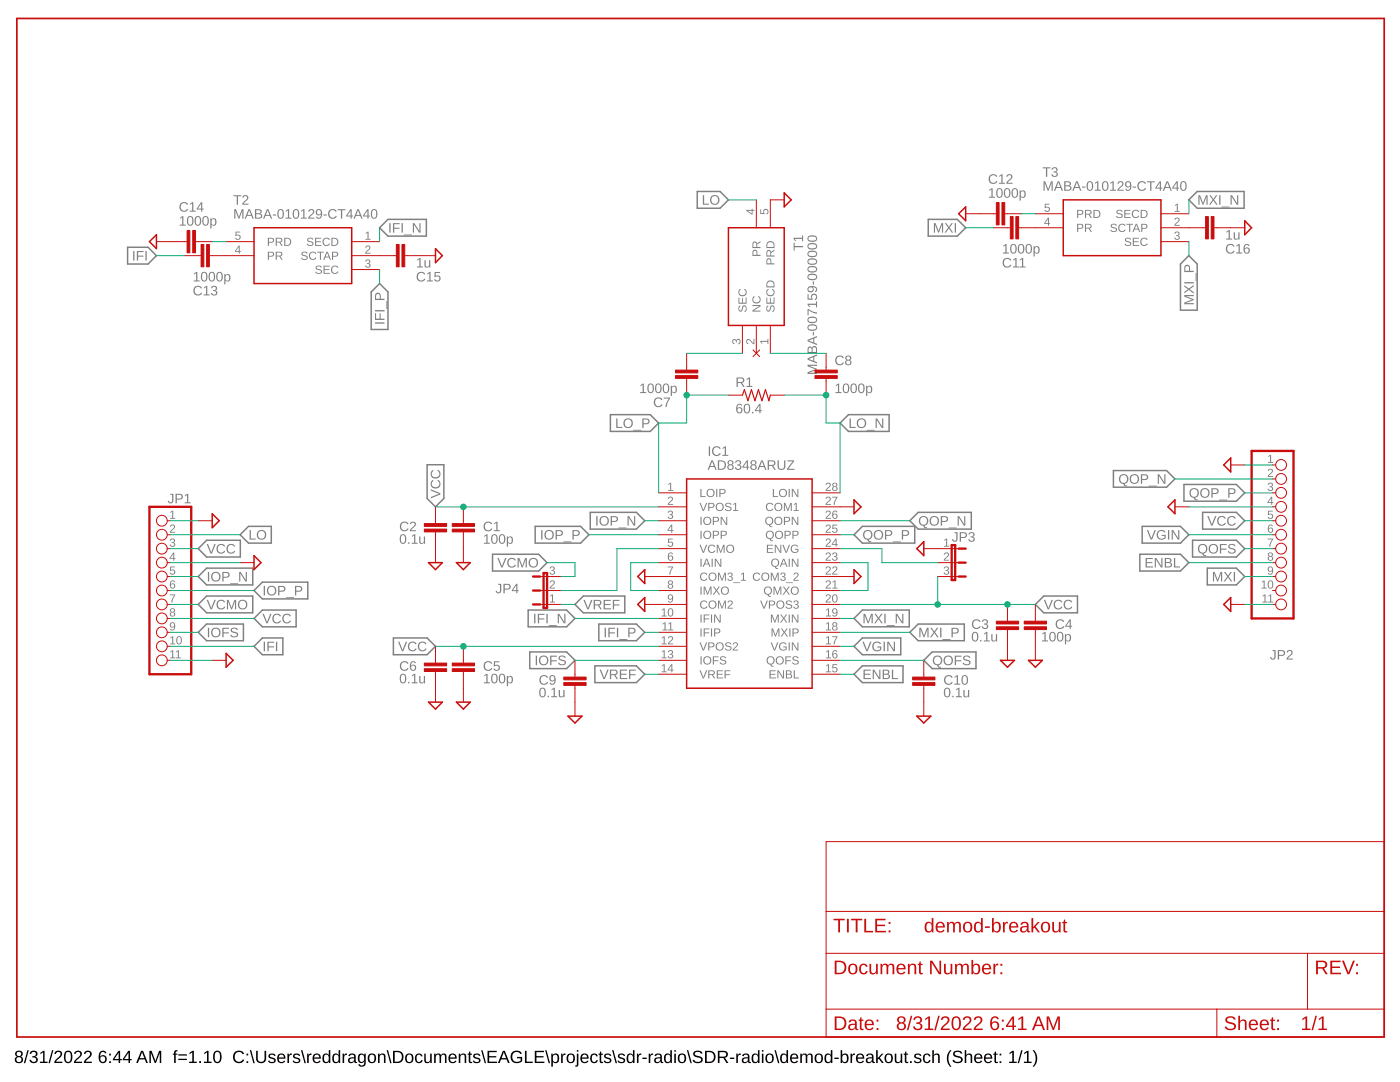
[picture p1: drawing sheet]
<svg xmlns="http://www.w3.org/2000/svg" width="279mm" height="216mm" viewBox="0 0 279 216" stroke-linecap="round" stroke-linejoin="round" font-family="sans-serif">
<path d="M3.2 209.8a.74 .74 0 0 1 1-.1 .74 .74 0 0 1 .2 .9l-.3 .2a.71 .71 0 0 1 .4 1 .71 .71 0 0 1-1 .3 .66 .66 0 0 1-.6-.6 .66 .66 0 0 1 .5-.7l-.4-.3v-.4zM3.3 210.3a.45 .45 0 0 0 .9 0 .45 .45 0 0 0-.9 0zM3.3 211.4a.51 .51 0 0 0 1 0 .51 .51 0 0 0-1 0zM5.5 209.5h.2l-.7 2.6h-.2zM6.2 209.8a.74 .74 0 0 1 .9-.1 .74 .74 0 0 1 .3 1l-.4 .2a.66 .66 0 0 1 .5 .7 .66 .66 0 0 1-.8 .5l-.7-.2-.1-.4h.3a.49 .49 0 0 0 .7 .4 .49 .49 0 0 0 .2-.8l-.6-.1v-.3a.47 .47 0 0 0 .6-.2 .47 .47 0 0 0-.3-.6 .47 .47 0 0 0-.6 .4h-.3zM8 210.1l.6-.4h.3v2.1h.6v.3h-1.5v-.3h.6v-1.8l-.6 .4zM10.4 209.5h.3l-.7 2.6h-.3zM11.1 209.8a.79 .79 0 0 1 1.2 .2 .79 .79 0 0 1-.4 1.1l-.7 .7h1.2v.3h-1.6a2.08 2.08 0 0 1 1-1.3 .48 .48 0 0 0 .1-.8 .48 .48 0 0 0-.7 .3h-.4zM13.1 209.8a.91 .91 0 0 1 1.1 .1 .91 .91 0 0 1 .2 1 .89 .89 0 0 1-.3 1.1 .89 .89 0 0 1-1.1-.2l-.2-.5v-.8zM13.3 210a1.65 1.65 0 0 0 .1 1.9h.2a1.12 1.12 0 0 0 .5-1.6l-.3-.4zM15 209.8a.79 .79 0 0 1 1.3 .2 .79 .79 0 0 1-.5 1.1l-.7 .7h1.3v.3h-1.6a2.08 2.08 0 0 1 1-1.3 .48 .48 0 0 0 .1-.8 .48 .48 0 0 0-.8 .3h-.3zM17 209.8a.79 .79 0 0 1 1.2 .2 .79 .79 0 0 1-.4 1.1l-.7 .7h1.2v.3h-1.6a2.08 2.08 0 0 1 1-1.3 .48 .48 0 0 0 .1-.8 .48 .48 0 0 0-.7 .3h-.4zM20.1 209.8a.76 .76 0 0 1 1.1 .3l-.3 .1a.51 .51 0 0 0-.6-.3 .51 .51 0 0 0-.3 .7v.3a.79 .79 0 0 1 1.2 0 .79 .79 0 0 1-.2 1.1 .79 .79 0 0 1-1.1-.2 1.85 1.85 0 0 1 .2-2zM20 211.3a.52 .52 0 0 0 1 0 .52 .52 0 0 0-1 0zM21.8 210.2h.3v.4h-.3zM21.8 211.8h.3v.3h-.3zM23.6 209.7h.4v1.6h.3v.3h-.3v.5h-.3v-.5h-1.2v-.3zM23.7 210l-.9 1.3h.9zM25.6 209.7h.3v1.6h.4v.3h-.4v.5h-.3v-.5h-1.1v-.3zM25.6 210l-.8 1.3h.8zM28.2 209.7h.3l1 2.4h-.3l-.3-.7h-1.1l-.3 .7h-.3zM28.3 209.9l-.4 1.2h.9zM29.8 209.7h.4l.8 2.1 .8-2.1h.4v2.4h-.3v-2.1l-.8 2.1h-.2l-.8-2.1v2.1h-.3zM34.9 209.7l.5-.1v.2l-.3 .1v.3h.3v.3h-.3v1.6h-.4v-1.6h-.2v-.3h.2zM35.6 210.4h1.7v.2h-1.7zM35.6 211.3h1.7v.2h-1.7zM37.8 210.1l.6-.4h.3v2.1h.6v.3h-1.6v-.3h.7v-1.8l-.6 .4zM39.8 211.7h.3v.4h-.3zM40.8 210.1l.5-.4h.3v2.1h.6v.3h-1.5v-.3h.6v-1.8l-.5 .4zM42.9 209.8a.91 .91 0 0 1 1.1 .1 .91 .91 0 0 1 .2 1 .89 .89 0 0 1-.3 1.1 .89 .89 0 0 1-1.2-.2l-.1-.5v-.8zM43.1 210a1.65 1.65 0 0 0 .1 1.9h.2a1.12 1.12 0 0 0 .5-1.6l-.3-.4zM46.8 210a1.21 1.21 0 0 1 1.9 .2l-.3 .1a.87 .87 0 0 0-1.2-.3 .87 .87 0 0 0-.3 1.2 .84 .84 0 0 0 .7 .7 .84 .84 0 0 0 .9-.5l.2 .1a1.25 1.25 0 0 1-1.8 .4 1.25 1.25 0 0 1-.1-1.9zM49.2 210.2h.3v.4h-.3zM49.2 211.8h.3v.3h-.3zM49.9 209.5h.2l.7 2.6h-.2zM51.1 209.7h.3v1.5a.68 .68 0 0 0 .7 .7 .68 .68 0 0 0 .7-.7v-1.5h.3v1.5a1.01 1.01 0 0 1-1 .9 1.01 1.01 0 0 1-1-.9zM53.7 210.3a.85 .85 0 0 1 1.3 .4h-.3a.39 .39 0 0 0-.5-.3 .39 .39 0 0 0-.2 .5l.2 .1a.67 .67 0 0 1 .6 .2 .67 .67 0 0 1 .1 .7 .91 .91 0 0 1-1.4-.2l.3-.1a.45 .45 0 0 0 .5 .4 .45 .45 0 0 0 .4-.6h-.1a.82 .82 0 0 1-1-.8zM55.5 210.5a.85 .85 0 0 1 1-.2 .85 .85 0 0 1 .5 .9h-1.4a.54 .54 0 0 0 .4 .7 .54 .54 0 0 0 .6-.3l.3 .1a.89 .89 0 0 1-1.2 .4 .89 .89 0 0 1-.4-1.2zM55.8 210.6l-.2 .4h1l-.3-.5zM57.4 210.2h.3v.4l.1-.3 .4-.1v.3h-.3l-.2 .3v1.3h-.3zM58.7 210.3a.85 .85 0 0 1 1.2 .4h-.3a.39 .39 0 0 0-.4-.3 .39 .39 0 0 0-.3 .5l.2 .1a.67 .67 0 0 1 .7 .2 .67 .67 0 0 1 .1 .7 .91 .91 0 0 1-1.5-.2l.3-.1a.45 .45 0 0 0 .5 .4 .45 .45 0 0 0 .4-.6h-.1a.82 .82 0 0 1-1-.8zM60.1 209.5h.2l.8 2.6h-.3zM61.3 210.2h.3v.4l.2-.3 .4-.1v.3h-.4l-.1 .3-.1 1.3h-.3zM62.6 210.5a.85 .85 0 0 1 1-.2 .85 .85 0 0 1 .4 .9h-1.3a.54 .54 0 0 0 .3 .7 .54 .54 0 0 0 .7-.3l.3 .1a.89 .89 0 0 1-1.2 .4 .89 .89 0 0 1-.4-1.2zM62.9 210.6l-.2 .4h1l-.3-.5zM64.5 210.5a.67 .67 0 0 1 1.1 0v-1h.3v2.6h-.3v-.3a.71 .71 0 0 1-.9 .3 .71 .71 0 0 1-.4-.9zM64.8 210.6a.91 .91 0 0 0 .3 1.3 .79 .79 0 0 0 .5-.7 .79 .79 0 0 0-.5-.8zM66.5 210.5a.67 .67 0 0 1 1.1 0v-1h.3v2.6h-.3v-.3a.71 .71 0 0 1-.9 .3 .71 .71 0 0 1-.4-.9zM66.7 210.6a.91 .91 0 0 0 .4 1.3 .79 .79 0 0 0 .5-.7 .79 .79 0 0 0-.5-.8zM68.4 210.2h.3v.4l.1-.3 .4-.1v.3h-.3l-.2 .3v1.3h-.3zM69.8 210.3a.74 .74 0 0 1 .7-.1 .74 .74 0 0 1 .5 .6v1l.3 .1v.2h-.4l-.2-.3a.63 .63 0 0 1-.8 .4 .63 .63 0 0 1-.4-.8 .63 .63 0 0 1 .8-.4h.4a.42 .42 0 0 0-.3-.6 .42 .42 0 0 0-.5 .3h-.4zM69.9 211.3a.39 .39 0 0 0 0 .6 .39 .39 0 0 0 .6-.2l.2-.5zM71.6 210.4a.66 .66 0 0 1 1.1 .2v-.4h.3v1.9a.79 .79 0 0 1-.6 .7 .79 .79 0 0 1-.9-.4l.3-.1 .4 .3a.59 .59 0 0 0 .5-.8 .7 .7 0 0 1-.9 .3 .7 .7 0 0 1-.4-.9zM71.8 210.6a.87 .87 0 0 0 .4 1.3 .78 .78 0 0 0 .5-.7 .78 .78 0 0 0-.5-.8zM73.6 210.5a.89 .89 0 0 1 1.1-.1 .89 .89 0 0 1 .3 1.1 .89 .89 0 0 1-1.2 .6 .89 .89 0 0 1-.4-1.3zM73.9 210.5a.86 .86 0 0 0 .3 1.4 .79 .79 0 0 0 .5-.7 .79 .79 0 0 0-.5-.8zM75.4 210.2h.3v.4a.63 .63 0 0 1 .8-.4 .63 .63 0 0 1 .4 .7v1.2h-.3v-1.2a.45 .45 0 0 0-.5-.5 .45 .45 0 0 0-.3 .6v1.1h-.4zM77.2 209.5h.2l.7 2.6h-.2zM78.4 209.7h.8a1.22 1.22 0 0 1 1.3 1.1 1.22 1.22 0 0 1-1.2 1.3h-.9zM78.8 209.9v1.9h.5a.95 .95 0 0 0 .9-.9 .95 .95 0 0 0-1-1zM81.1 210.5a.89 .89 0 0 1 1.1-.1 .89 .89 0 0 1 .3 1.1 .89 .89 0 0 1-1.2 .6 .89 .89 0 0 1-.4-1.3zM81.4 210.5a.86 .86 0 0 0 .3 1.4 .79 .79 0 0 0 .5-.7 .79 .79 0 0 0-.5-.8zM83 210.5a.76 .76 0 0 1 1.3 .3h-.3a.48 .48 0 0 0-.6-.3 .48 .48 0 0 0-.3 .7 .48 .48 0 0 0 .3 .6 .48 .48 0 0 0 .6-.3l.3 .1a.79 .79 0 0 1-.9 .5 .79 .79 0 0 1-.6-.9zM84.7 210.2h.3v1.2a.45 .45 0 0 0 .5 .5 .45 .45 0 0 0 .3-.6v-1.1h.4v1.9h-.3v-.3a.63 .63 0 0 1-.8 .3 .63 .63 0 0 1-.4-.6zM86.6 210.2h.3v.4a.58 .58 0 0 1 .6-.4 .58 .58 0 0 1 .5 .4 .58 .58 0 0 1 .7-.4 .58 .58 0 0 1 .4 .7v1.2h-.3v-1.4a.41 .41 0 0 0-.6-.2 .41 .41 0 0 0-.2 .5v1.1h-.3v-1.4a.41 .41 0 0 0-.5-.2 .41 .41 0 0 0-.2 .5v1.1h-.4zM89.7 210.5a.85 .85 0 0 1 1-.2 .85 .85 0 0 1 .5 .9h-1.4a.54 .54 0 0 0 .4 .7 .54 .54 0 0 0 .6-.3l.3 .1a.89 .89 0 0 1-1.2 .4 .89 .89 0 0 1-.4-1.2zM90 210.6l-.2 .4h1l-.3-.5zM91.5 210.2h.3l.1 .4a.63 .63 0 0 1 .7-.4 .63 .63 0 0 1 .4 .7v1.2h-.3v-1.2a.45 .45 0 0 0-.5-.5 .45 .45 0 0 0-.3 .6v1.1h-.3zM93.6 209.8h.3v.4h.3v.3h-.3v1.1l.1 .3h.2v.2h-.5l-.1-.1-.1-1.5h-.2v-.3h.3zM94.6 210.3a.85 .85 0 0 1 1.3 .4h-.3a.39 .39 0 0 0-.5-.3 .39 .39 0 0 0-.3 .5l.2 .1a.67 .67 0 0 1 .7 .2 .67 .67 0 0 1 .1 .7 .91 .91 0 0 1-1.4-.2l.2-.1a.45 .45 0 0 0 .6 .4 .45 .45 0 0 0 .3-.6h-.1a.82 .82 0 0 1-.9-.8zM96 209.5h.3l.7 2.6h-.3zM97.3 209.7h1.8v.2h-1.5v.8h1.4v.3h-1.4v.8h1.6v.3h-1.9zM100.4 209.7h.3l1 2.4h-.3l-.3-.7h-1.1l-.3 .7h-.3zM100.5 209.9l-.4 1.2h.9zM102.2 210a1.27 1.27 0 0 1 2 .2l-.4 .1a.93 .93 0 0 0-1.3-.2 .93 .93 0 0 0-.2 1.3 1.03 1.03 0 0 0 1.6 .2v-.4h-.7v-.3h1v.8a1.33 1.33 0 0 1-1.9 .2 1.33 1.33 0 0 1-.1-1.9zM104.8 209.7h.3v2.1h1.2v.3h-1.5zM106.7 209.7h1.9v.2h-1.5v.8h1.4v.3h-1.4v.8h1.5v.3h-1.9zM108.8 209.5h.3l.7 2.6h-.3zM110 210.2h.3v.3a.71 .71 0 0 1 .9-.2 .71 .71 0 0 1 .4 .9 .76 .76 0 0 1-.9 .9l-.4-.3v1h-.3zM110.5 210.5a.84 .84 0 0 0 .3 1.4 .83 .83 0 0 0 0-1.4zM112 210.2h.3v.4l.2-.3 .4-.1v.3h-.4l-.2 .3v1.3h-.3zM113.3 210.5a.89 .89 0 0 1 1.1-.1 .89 .89 0 0 1 .3 1.1 .89 .89 0 0 1-1.2 .6 .89 .89 0 0 1-.4-1.3zM113.6 210.5a.86 .86 0 0 0 .3 1.4 .79 .79 0 0 0 .5-.7 .79 .79 0 0 0-.5-.8zM115.1 209.5h.3v.3h-.3zM115.1 210.2h.3v2.1a.45 .45 0 0 1-.6 .5v-.2l.3-.2zM116 210.5a.85 .85 0 0 1 1.1-.2 .85 .85 0 0 1 .4 .9h-1.4a.54 .54 0 0 0 .4 .7 .54 .54 0 0 0 .7-.3l.2 .1a.89 .89 0 0 1-1.2 .4 .89 .89 0 0 1-.4-1.2zM116.3 210.6l-.1 .4h1l-.3-.5zM118 210.5a.76 .76 0 0 1 1.3 .3h-.3a.48 .48 0 0 0-.7-.3 .48 .48 0 0 0-.2 .7 .48 .48 0 0 0 .2 .6 .48 .48 0 0 0 .7-.3l.3 .1a.79 .79 0 0 1-.9 .5 .79 .79 0 0 1-.6-.9zM119.8 209.8h.2v.4h.3v.3h-.3v1.1l.1 .3h.3v.2h-.6l-.1-.1v-1.5h-.2v-.3h.2zM120.7 210.3a.85 .85 0 0 1 1.3 .4h-.3a.39 .39 0 0 0-.5-.3 .39 .39 0 0 0-.2 .5l.2 .1a.67 .67 0 0 1 .6 .2 .67 .67 0 0 1 .1 .7 .91 .91 0 0 1-1.4-.2l.3-.1a.45 .45 0 0 0 .5 .4 .45 .45 0 0 0 .3-.6h-.1a.82 .82 0 0 1-.9-.8zM122.2 209.5h.2l.7 2.6h-.2zM123.5 210.3a.85 .85 0 0 1 1.2 .4h-.2a.39 .39 0 0 0-.5-.3 .39 .39 0 0 0-.3 .5l.2 .1a.67 .67 0 0 1 .7 .2 .67 .67 0 0 1 .1 .7 .91 .91 0 0 1-1.5-.2l.3-.1a.45 .45 0 0 0 .5 .4 .45 .45 0 0 0 .4-.6h-.1a.82 .82 0 0 1-1-.8zM125.2 210.5a.67 .67 0 0 1 1.1 0v-1h.3v2.6h-.3v-.3a.71 .71 0 0 1-.9 .3 .71 .71 0 0 1-.3-.9zM125.5 210.6a.91 .91 0 0 0 .3 1.3 .79 .79 0 0 0 .5-.7 .79 .79 0 0 0-.5-.8zM127.1 210.2h.3v.4l.2-.3 .4-.1v.3h-.3l-.2 .3-.1 1.3h-.3zM128.2 211h.9v.3h-.9zM129.5 210.2h.3v.4l.1-.3 .4-.1v.3h-.3l-.2 .3v1.3h-.3zM130.9 210.3a.74 .74 0 0 1 .7-.1 .74 .74 0 0 1 .5 .6v1l.3 .1v.2h-.4l-.2-.3a.63 .63 0 0 1-.8 .4 .63 .63 0 0 1-.4-.8 .63 .63 0 0 1 .8-.4h.4a.42 .42 0 0 0-.3-.6 .42 .42 0 0 0-.5 .3h-.4zM131 211.3a.39 .39 0 0 0 0 .6 .39 .39 0 0 0 .6-.2l.2-.5zM132.7 210.5a.67 .67 0 0 1 1.1 0v-1h.3v2.6h-.3v-.3a.71 .71 0 0 1-.9 .3 .71 .71 0 0 1-.4-.9zM132.9 210.6a.91 .91 0 0 0 .4 1.3 .79 .79 0 0 0 .5-.7 .79 .79 0 0 0-.5-.8zM134.6 209.5h.3v.3h-.3zM134.6 210.2h.3v1.9h-.3zM135.5 210.5a.89 .89 0 0 1 1.1-.1 .89 .89 0 0 1 .3 1.1 .89 .89 0 0 1-1.2 .6 .89 .89 0 0 1-.4-1.3zM135.8 210.5a.86 .86 0 0 0 .3 1.4 .79 .79 0 0 0 .5-.7 .79 .79 0 0 0-.5-.8zM137.1 209.5h.3l.7 2.6h-.3zM138.4 209.9a1.11 1.11 0 0 1 1.8 .3l-.3 .1a.63 .63 0 0 0-.7-.4 .63 .63 0 0 0-.5 .5l.6 .3a.75 .75 0 0 1 1 .8 .75 .75 0 0 1-1 .6 .89 .89 0 0 1-1.1-.6h.3a.78 .78 0 0 0 .7 .4 .78 .78 0 0 0 .7-.4 1.74 1.74 0 0 0-1.3-.7l-.2-.4zM140.7 209.7h.8a1.22 1.22 0 0 1 1.3 1.1 1.22 1.22 0 0 1-1.2 1.3h-.9zM141 209.9v1.9h.6a.95 .95 0 0 0 .9-.9 .95 .95 0 0 0-1-1zM143.3 209.7h1.1a.7 .7 0 0 1 .9 .5 .7 .7 0 0 1-.6 .9l.7 1h-.4l-.6-1h-.8v1h-.3zM143.6 209.9v.9h.8a.46 .46 0 0 0 .5-.4 .46 .46 0 0 0-.5-.5zM145.7 211h.8v.3h-.8zM146.9 210.2h.3l.1 .4 .1-.3 .4-.1v.3h-.3l-.2 .3v1.3h-.4zM148.3 210.3a.74 .74 0 0 1 .8-.1 .74 .74 0 0 1 .5 .6v1l.2 .1v.2h-.3l-.2-.3a.63 .63 0 0 1-.8 .4 .63 .63 0 0 1-.5-.8 .63 .63 0 0 1 .8-.4h.5a.42 .42 0 0 0-.3-.6 .42 .42 0 0 0-.6 .3h-.3zM148.5 211.3a.39 .39 0 0 0 0 .6 .39 .39 0 0 0 .6-.2l.2-.5zM150.2 210.5a.67 .67 0 0 1 1.1 0v-1h.3v2.6h-.3v-.3a.71 .71 0 0 1-.9 .3 .71 .71 0 0 1-.4-.9zM150.4 210.6a.91 .91 0 0 0 .4 1.3 .79 .79 0 0 0 .5-.7 .79 .79 0 0 0-.5-.8zM152 209.5h.4v.3h-.4zM152 210.2h.4v1.9h-.4zM153 210.5a.89 .89 0 0 1 1.1-.1 .89 .89 0 0 1 .3 1.1 .89 .89 0 0 1-1.2 .6 .89 .89 0 0 1-.4-1.3zM153.3 210.5a.86 .86 0 0 0 .3 1.4 .79 .79 0 0 0 .5-.7 .79 .79 0 0 0-.5-.8zM154.6 209.5h.2l.7 2.6h-.2zM155.9 210.5a.67 .67 0 0 1 1.1 0v-1h.3v2.6h-.3v-.3a.71 .71 0 0 1-.9 .3 .71 .71 0 0 1-.4-.9zM156.1 210.6a.91 .91 0 0 0 .4 1.3 .79 .79 0 0 0 .5-.7 .79 .79 0 0 0-.5-.8zM157.9 210.5a.85 .85 0 0 1 1-.2 .85 .85 0 0 1 .4 .9h-1.3a.54 .54 0 0 0 .3 .7 .54 .54 0 0 0 .7-.3l.3 .1a.89 .89 0 0 1-1.2 .4 .89 .89 0 0 1-.4-1.2zM158.1 210.6l-.1 .4h1l-.3-.5zM159.7 210.2h.3v.4a.58 .58 0 0 1 .6-.4 .58 .58 0 0 1 .5 .4 .58 .58 0 0 1 .7-.4 .58 .58 0 0 1 .4 .7v1.2h-.3v-1.4a.41 .41 0 0 0-.6-.2 .41 .41 0 0 0-.2 .5v1.1h-.3v-1.4a.41 .41 0 0 0-.6-.2 .41 .41 0 0 0-.2 .5v1.1h-.3zM162.8 210.5a.89 .89 0 0 1 1.1-.1 .89 .89 0 0 1 .3 1.1 .89 .89 0 0 1-1.2 .6 .89 .89 0 0 1-.4-1.3zM163.1 210.5a.86 .86 0 0 0 .3 1.4 .79 .79 0 0 0 .5-.7 .79 .79 0 0 0-.5-.8zM164.7 210.5a.67 .67 0 0 1 1.1 0v-1h.3v2.6h-.3v-.3a.71 .71 0 0 1-.9 .3 .71 .71 0 0 1-.4-.9zM165 210.6a.91 .91 0 0 0 .3 1.3 .79 .79 0 0 0 .5-.7 .79 .79 0 0 0-.5-.8zM166.5 211h.9v.3h-.9zM167.8 209.5h.3v1a.71 .71 0 0 1 .9-.2 .71 .71 0 0 1 .3 .9 .76 .76 0 0 1-.8 .9l-.4-.3v.3h-.3zM168.3 210.5a.84 .84 0 0 0 .3 1.4 .83 .83 0 0 0 0-1.5zM169.7 210.2h.3v.4l.2-.3 .4-.1v.3h-.3l-.2 .3v1.3h-.4zM171 210.5a.85 .85 0 0 1 1.1-.2 .85 .85 0 0 1 .4 .9h-1.4a.54 .54 0 0 0 .4 .7 .54 .54 0 0 0 .7-.3l.2 .1a.89 .89 0 0 1-1.2 .4 .89 .89 0 0 1-.4-1.2zM171.3 210.6l-.1 .4h1l-.3-.5zM173.1 210.3a.74 .74 0 0 1 .8-.1 .74 .74 0 0 1 .4 .6v1l.3 .1v.2h-.4l-.2-.3a.63 .63 0 0 1-.8 .4 .63 .63 0 0 1-.4-.8 .63 .63 0 0 1 .8-.4h.4a.42 .42 0 0 0-.3-.6 .42 .42 0 0 0-.5 .3h-.3zM173.2 211.3a.39 .39 0 0 0 .1 .6 .39 .39 0 0 0 .5-.2l.2-.5zM174.8 209.5h.4v1.6l.8-.9h.3l-.7 .8 .8 1.1h-.4l-.6-.8-.2 .1v.7h-.4zM176.7 210.5a.89 .89 0 0 1 1.2-.1 .89 .89 0 0 1 .3 1.1 .89 .89 0 0 1-1.3 .6 .89 .89 0 0 1-.3-1.3zM177.1 210.5a.86 .86 0 0 0 .2 1.4 .79 .79 0 0 0 .6-.7 .79 .79 0 0 0-.5-.8zM178.6 210.2h.3v1.2a.45 .45 0 0 0 .5 .5 .45 .45 0 0 0 .3-.6v-1.1h.4v1.9h-.3v-.3a.63 .63 0 0 1-.8 .3 .63 .63 0 0 1-.4-.6zM180.7 209.8h.2v.4h.3v.3h-.3v1.1l.1 .3h.3v.2h-.6l-.1-.1v-1.5h-.2v-.3h.2zM181.6 211.7h.3v.4h-.3zM182.6 210.3a.85 .85 0 0 1 1.3 .4h-.3a.39 .39 0 0 0-.5-.3 .39 .39 0 0 0-.3 .5l.2 .1a.67 .67 0 0 1 .7 .2 .67 .67 0 0 1 .1 .7 .91 .91 0 0 1-1.4-.2l.2-.1a.45 .45 0 0 0 .6 .4 .45 .45 0 0 0 .3-.6h-.1a.82 .82 0 0 1-.9-.8zM184.4 210.5a.76 .76 0 0 1 1.3 .3h-.3a.48 .48 0 0 0-.7-.3 .48 .48 0 0 0-.2 .7 .48 .48 0 0 0 .2 .6 .48 .48 0 0 0 .7-.3l.3 .1a.79 .79 0 0 1-.9 .5 .79 .79 0 0 1-.6-.9zM186 209.5h.4l-.1 1.1a.63 .63 0 0 1 .8-.4 .63 .63 0 0 1 .4 .7v1.2h-.3v-1.2a.45 .45 0 0 0-.5-.5 .45 .45 0 0 0-.3 .6v1.1h-.4zM189.6 209.5h.3a2.48 2.48 0 0 0 0 3.3 1.06 1.06 0 0 1-.9-1 2.47 2.47 0 0 1 .6-2.3zM190.3 209.9a1.11 1.11 0 0 1 1.8 .3l-.4 .1a.63 .63 0 0 0-.6-.4 .63 .63 0 0 0-.6 .5l.7 .3a.75 .75 0 0 1 .9 .8 .75 .75 0 0 1-1 .6 .89 .89 0 0 1-1-.6h.3a.78 .78 0 0 0 .7 .4 .78 .78 0 0 0 .7-.4 1.74 1.74 0 0 0-1.3-.7l-.3-.4zM192.5 209.5h.3v1.1a.63 .63 0 0 1 .7-.4 .63 .63 0 0 1 .5 .7v1.2h-.3v-1.2a.45 .45 0 0 0-.5-.5 .45 .45 0 0 0-.4 .6v1.1h-.3zM194.6 210.5a.85 .85 0 0 1 1-.2 .85 .85 0 0 1 .5 .9h-1.4a.54 .54 0 0 0 .4 .7 .54 .54 0 0 0 .6-.3l.3 .1a.89 .89 0 0 1-1.2 .4 .89 .89 0 0 1-.4-1.2zM194.9 210.6l-.2 .4h1l-.3-.5zM196.6 210.5a.85 .85 0 0 1 1-.2 .85 .85 0 0 1 .4 .9h-1.3a.54 .54 0 0 0 .3 .7 .54 .54 0 0 0 .7-.3l.3 .1a.89 .89 0 0 1-1.2 .4 .89 .89 0 0 1-.4-1.2zM196.8 210.6l-.1 .4h1l-.3-.5zM198.6 209.8h.2v.4h.3v.3h-.3v1.1l.1 .3h.2v.2h-.5l-.1-.1v-1.5h-.3v-.3h.3zM199.5 210.2h.3v.4h-.3zM199.5 211.8h.3v.3h-.3zM201.5 210.1l.5-.4h.3v2.1h.6v.3h-1.5v-.3h.6v-1.8l-.5 .4zM203.8 209.5h.3l-.7 2.6h-.3zM204.4 210.1l.6-.4h.3v2.1h.6v.3h-1.6v-.3h.7v-1.8l-.6 .4zM206.1 209.5a1.06 1.06 0 0 1 .8 1.1 2.47 2.47 0 0 1-.5 2.2h-.3a2.48 2.48 0 0 0 0-3.3z" fill="#000"/>
<g fill="#808080">
<path d="M133.4 96.6l.5-.3v1.5h.4v.2h-1v-.2h.4v-1.3l-.3 .3z"/>
<path d="M133.4 99.2a.55 .55 0 0 1 .9 .3 .55 .55 0 0 1-.5 .7l-.3 .4h.8v.1h-1v-.2l.5-.5a.35 .35 0 0 0 .3-.5 .35 .35 0 0 0-.6-.1l-.2 .1z"/>
<path d="M133.4 102a.47 .47 0 0 1 .8 0 .47 .47 0 0 1-.2 .7 .43 .43 0 0 1 .3 .5 .43 .43 0 0 1-.5 .3 .5 .5 0 0 1-.6-.4h.3a.33 .33 0 0 0 .4 .3 .33 .33 0 0 0 .1-.5l-.4-.1v-.2a.31 .31 0 0 0 .5-.1 .31 .31 0 0 0-.2-.5 .31 .31 0 0 0-.4 .3h-.2z"/>
<path d="M133.3 107.5h1v.1h-.8v.6a.55 .55 0 0 1 .8 .2 .55 .55 0 0 1-.4 .8 .55 .55 0 0 1-.7-.5h.3a.36 .36 0 0 0 .5 .2 .36 .36 0 0 0 0-.6 .36 .36 0 0 0-.5 0h-.2z"/>
<path d="M133.3 113h1l-.5 1.7h-.2v-.5l.5-1h-.8z"/>
<path d="M253.1 91l.6-.2v1.4h.4v.2h-1v-.2h.4v-1.2l-.4 .2z"/>
<path d="M253.2 93.6a.55 .55 0 0 1 .8 .3 .55 .55 0 0 1-.4 .7l-.4 .4h.9v.2h-1.1l.1-.3 .4-.5a.35 .35 0 0 0 .3-.4 .35 .35 0 0 0-.5-.1l-.3 .1z"/>
<path d="M253.2 96.4a.47 .47 0 0 1 .7 0 .47 .47 0 0 1-.2 .7 .43 .43 0 0 1 .4 .5 .43 .43 0 0 1-.6 .4 .5 .5 0 0 1-.5-.5h.2a.33 .33 0 0 0 .4 .3 .33 .33 0 0 0 .2-.5l-.4-.1v-.2a.31 .31 0 0 0 .4-.1 .31 .31 0 0 0-.2-.4 .31 .31 0 0 0-.4 .2h-.2z"/>
<path d="M253.1 101.9h.9v.2h-.7l-.1 .5a.55 .55 0 0 1 .8 .2 .55 .55 0 0 1-.3 .8 .55 .55 0 0 1-.7-.4l.2-.1a.36 .36 0 0 0 .5 .2 .36 .36 0 0 0 .1-.6 .36 .36 0 0 0-.6 .1h-.2z"/>
<path d="M253 107.5h1.1l-.6 1.6h-.2l.1-.4 .5-1.1h-.9z"/>
<path d="M188.5 107.7l.5-.2v1.4h.4v.2h-1v-.2h.4v-1.2l-.3 .2z"/>
<path d="M188.5 110.3a.55 .55 0 0 1 .9 .3 .55 .55 0 0 1-.5 .7l-.3 .4h.8v.2h-1.1l.1-.3 .4-.4a.35 .35 0 0 0 .4-.5 .35 .35 0 0 0-.6-.1l-.2 .1z"/>
<path d="M188.5 113.1a.47 .47 0 0 1 .8 0 .47 .47 0 0 1-.3 .7 .43 .43 0 0 1 .4 .5 .43 .43 0 0 1-.5 .4 .5 .5 0 0 1-.6-.5h.2a.33 .33 0 0 0 .5 .3 .33 .33 0 0 0 .1-.5l-.4-.1v-.2a.31 .31 0 0 0 .5-.1 .31 .31 0 0 0-.3-.4 .31 .31 0 0 0-.3 .3l-.3-.1z"/>
<path d="M109.8 118.9l.6-.3v1.5h.4v.1h-1.1v-.1h.5v-1.3l-.4 .3z"/>
<path d="M109.9 115.9a.55 .55 0 0 1 .8 .3 .55 .55 0 0 1-.5 .7l-.3 .4h.9v.1h-1.1l.1-.2 .4-.5a.35 .35 0 0 0 .3-.5 .35 .35 0 0 0-.6-.1l-.2 .1z"/>
<path d="M109.8 113.1a.47 .47 0 0 1 .8 0 .47 .47 0 0 1-.2 .7 .43 .43 0 0 1 .4 .5 .43 .43 0 0 1-.6 .4 .5 .5 0 0 1-.5-.5h.2a.33 .33 0 0 0 .4 .3 .33 .33 0 0 0 .2-.5l-.5-.1v-.2a.31 .31 0 0 0 .5-.1 .31 .31 0 0 0-.2-.4 .31 .31 0 0 0-.4 .3l-.2-.1z"/>
<path d="M151.7 68h1.5v-.4h.1v1h-.1v-.4h-1.3l.3 .4h-.2z"/>
<path d="M149 67.8a.86 .86 0 0 1 1.2 .5l.2 .2v-.9h.2v1.1l-.3-.1-.5-.4a.35 .35 0 0 0-.5-.3 .35 .35 0 0 0-.1 .5l.1 .3-.4-.3z"/>
<path d="M146.2 67.8l.5-.1 .2 .3a.44 .44 0 0 1 .6-.4 .44 .44 0 0 1 .3 .6 .5 .5 0 0 1-.4 .5l-.1-.2a.33 .33 0 0 0 .3-.4 .33 .33 0 0 0-.5-.2l-.1 .4h-.1a.31 .31 0 0 0-.2-.4 .31 .31 0 0 0-.4 .2 .31 .31 0 0 0 .3 .4v.2l-.4-.3z"/>
<path d="M151.7 41.8h.2v.7h.5a.55 .55 0 0 1 .3-.8 .55 .55 0 0 1 .7 .4 .55 .55 0 0 1-.4 .7v-.2a.36 .36 0 0 0 .1-.6 .36 .36 0 0 0-.5 0 .36 .36 0 0 0 0 .5v.2h-.9z"/>
<path d="M34 102.2l.6-.3v1.4h.4v.2h-1v-.2h.4v-1.2l-.4 .3z"/>
<path d="M34.1 104.8a.55 .55 0 0 1 .8 .2 .55 .55 0 0 1-.5 .8l-.3 .3h.9v.2h-1.1l.1-.3 .4-.4a.35 .35 0 0 0 .3-.5 .35 .35 0 0 0-.6-.1l-.2 .1z"/>
<path d="M34.1 107.6a.47 .47 0 0 1 .7-.1 .47 .47 0 0 1-.2 .8 .43 .43 0 0 1 .4 .5 .43 .43 0 0 1-.6 .3 .5 .5 0 0 1-.5-.4h.2a.33 .33 0 0 0 .4 .2 .33 .33 0 0 0 .2-.5h-.5v-.2a.31 .31 0 0 0 .5-.2 .31 .31 0 0 0-.2-.4 .31 .31 0 0 0-.4 .3h-.2z"/>
<path d="M34 113h.9v.2h-.7l-.1 .5a.55 .55 0 0 1 .8 .3 .55 .55 0 0 1-.3 .7 .55 .55 0 0 1-.7-.4h.2a.36 .36 0 0 0 .5 .1 .36 .36 0 0 0 .1-.5 .36 .36 0 0 0-.6 0h-.2z"/>
<path d="M33.9 118.6h1.1l-.6 1.6h-.2v-.4l.6-1h-.9z"/>
<path d="M73 46.5l.6-.3v1.5h.3v.1h-1v-.1h.4v-1.3l-.3 .3z"/>
<path d="M73 49.1a.55 .55 0 0 1 .9 .2 .55 .55 0 0 1-.5 .8l-.3 .3h.8v.2h-1v-.3l.5-.4a.35 .35 0 0 0 .3-.5 .35 .35 0 0 0-.6-.1l-.2 .1z"/>
<path d="M73 51.9a.47 .47 0 0 1 .8 0 .47 .47 0 0 1-.2 .7 .43 .43 0 0 1 .4 .5 .43 .43 0 0 1-.6 .3 .5 .5 0 0 1-.6-.4h.3a.33 .33 0 0 0 .4 .3 .33 .33 0 0 0 .1-.6h-.4v-.2a.31 .31 0 0 0 .5-.2 .31 .31 0 0 0-.2-.4 .31 .31 0 0 0-.4 .3h-.2z"/>
<path d="M47 46.2h.9v.2h-.7v.5a.55 .55 0 0 1 .8 .3 .55 .55 0 0 1-.4 .7 .55 .55 0 0 1-.7-.4h.2a.36 .36 0 0 0 .6 .1 .36 .36 0 0 0 0-.5 .36 .36 0 0 0-.5 0h-.2z"/>
<path d="M234.5 40.9l.6-.2v1.4h.4v.2h-1.1v-.2h.4v-1.3l-.3 .3z"/>
<path d="M234.6 43.5a.55 .55 0 0 1 .8 .3 .55 .55 0 0 1-.5 .7l-.3 .4h.8v.2h-1v-.3l.5-.5a.35 .35 0 0 0 .3-.5 .35 .35 0 0 0-.6-.1l-.2 .1z"/>
<path d="M234.5 46.3a.47 .47 0 0 1 .8 0 .47 .47 0 0 1-.2 .7 .43 .43 0 0 1 .4 .5 .43 .43 0 0 1-.6 .4 .5 .5 0 0 1-.6-.5h.3a.33 .33 0 0 0 .4 .3 .33 .33 0 0 0 .1-.5l-.4-.1v-.2a.31 .31 0 0 0 .5-.1 .31 .31 0 0 0-.2-.5 .31 .31 0 0 0-.4 .3h-.2z"/>
<path d="M208.5 40.7h.9v.1h-.7v.5a.55 .55 0 0 1 .8 .3 .55 .55 0 0 1-.4 .7 .55 .55 0 0 1-.7-.4h.2a.36 .36 0 0 0 .6 .1 .36 .36 0 0 0 0-.5 .36 .36 0 0 0-.5 0h-.2z"/>
<path d="M142 91.9h.3l.7 1.8h-.2l-.2-.5h-.9l-.2 .5h-.3zM142.1 92l-.3 1h.7zM143.3 91.9h.6a.95 .95 0 0 1 1 .9 .95 .95 0 0 1-.9 .9h-.7zM143.5 92.1v1.4a.8 .8 0 0 0 1.1-.7 .8 .8 0 0 0-1.1-.7zM145.3 92a.54 .54 0 0 1 .9-.1 .54 .54 0 0 1-.2 .9 .58 .58 0 0 1 .3 .8 .58 .58 0 0 1-.9 .1 .51 .51 0 0 1-.3-.5 .51 .51 0 0 1 .4-.4l-.3-.3zM145.4 92.3a.35 .35 0 0 0 .7 0 .35 .35 0 0 0-.7 0zM145.4 93.2a.4 .4 0 0 0 .8 0 .4 .4 0 0 0-.8 0zM146.9 92a.54 .54 0 0 1 .8 0 .54 .54 0 0 1-.2 .8 .55 .55 0 0 1 .4 .8 .55 .55 0 0 1-.9 .1l-.3-.4 .2-.1a.39 .39 0 0 0 .5 .4 .39 .39 0 0 0 .2-.6l-.5-.1v-.2a.37 .37 0 0 0 .5-.2 .37 .37 0 0 0-.2-.5 .37 .37 0 0 0-.5 .3h-.2zM149 91.9h.3v1.2h.2v.2h-.2v.4h-.3v-.4h-.9zM149 92.1l-.6 1h.6zM149.9 92a.54 .54 0 0 1 .9-.1 .54 .54 0 0 1-.2 .9 .58 .58 0 0 1 .3 .8 .58 .58 0 0 1-.9 .1 .51 .51 0 0 1-.3-.5 .51 .51 0 0 1 .4-.4l-.3-.3zM150 92.3a.35 .35 0 0 0 .7 0 .35 .35 0 0 0-.7 0zM150 93.2a.4 .4 0 0 0 .8 0 .4 .4 0 0 0-.8 0zM151.9 91.9h.3l.8 1.8h-.3l-.2-.5h-.9l-.2 .5h-.3zM152.1 92l-.4 1h.7zM153.2 91.9h.9a.55 .55 0 0 1 .7 .4 .55 .55 0 0 1-.5 .6l.5 .8h-.3l-.4-.7h-.6v.7h-.3zM153.5 92.1v.7h.6a.36 .36 0 0 0 .4-.4 .36 .36 0 0 0-.4-.3zM155.2 91.9h.2v1.1a.53 .53 0 0 0 .6 .6 .53 .53 0 0 0 .5-.6v-1.1h.2v1.1a.78 .78 0 0 1-.7 .8 .78 .78 0 0 1-.8-.7zM157.1 91.9h1.4v.1l-1.2 1.5h1.2v.2h-1.5v-.1l1.2-1.5h-1.1z"/>
<path d="M96.6 106.9l.7-.3v1.7h.5v.2h-1.2v-.2h.5v-1.5l-.5 .3zM98.3 106.7a.71 .71 0 0 1 .8 .1 .71 .71 0 0 1 .2 .8 .71 .71 0 0 1-.6 .9 .71 .71 0 0 1-.7-.9l.1-.6zM98.5 106.8a1.29 1.29 0 0 0 0 1.5 .52 .52 0 0 0 .5-.2 .52 .52 0 0 0 .1-.5l-.1-.5a.37 .37 0 0 0-.5-.3zM99.8 106.7a.71 .71 0 0 1 .9 .1 .71 .71 0 0 1 .2 .8 .71 .71 0 0 1-.7 .9 .71 .71 0 0 1-.7-.9l.1-.6zM100 106.8a1.29 1.29 0 0 0 0 1.5 .52 .52 0 0 0 .5-.2 .52 .52 0 0 0 .1-.5v-.5a.37 .37 0 0 0-.6-.3zM101.1 107.1h.3v.2a.55 .55 0 0 1 .7-.2 .55 .55 0 0 1 .3 .7 .59 .59 0 0 1-.8 .7l-.2-.2v.8h-.3zM101.6 107.3a.7 .7 0 0 0 .2 1.1 .64 .64 0 0 0 0-1.2z"/>
<path d="M80.1 106.7a.71 .71 0 0 1 .8 .1 .71 .71 0 0 1 .2 .8 .71 .71 0 0 1-.7 .9 .71 .71 0 0 1-.6-.9v-.6zM80.2 106.8a1.29 1.29 0 0 0 0 1.5 .52 .52 0 0 0 .6-.2 .52 .52 0 0 0 0-.5v-.5a.37 .37 0 0 0-.6-.3zM81.4 108.2h.3v.3h-.3zM82.2 106.9l.7-.3v1.7h.5v.2h-1.2v-.2h.4v-1.5l-.4 .3zM83.7 107.1h.2v.9a.35 .35 0 0 0 .4 .4 .35 .35 0 0 0 .3-.5v-.8h.2v1.4h-.2v-.2a.49 .49 0 0 1-.6 .2 .49 .49 0 0 1-.3-.5z"/>
<path d="M194.2 126.2a.71 .71 0 0 1 .8 0 .71 .71 0 0 1 .3 .8 .71 .71 0 0 1-.7 1 .71 .71 0 0 1-.7-1l.1-.5zM194.4 126.3a1.29 1.29 0 0 0 0 1.5 .52 .52 0 0 0 .5-.2 .52 .52 0 0 0 .1-.6v-.4a.37 .37 0 0 0-.6-.3zM195.6 127.7h.3v.3h-.3zM196.4 126.4l.7-.3v1.7h.4v.2h-1.2v-.2h.5v-1.5l-.4 .3zM197.8 126.5h.3v1a.35 .35 0 0 0 .4 .4 .35 .35 0 0 0 .2-.5v-.9h.3v1.5h-.2v-.3a.49 .49 0 0 1-.6 .3 .49 .49 0 0 1-.4-.5z"/>
<path d="M208 126.4l.7-.3v1.7h.4v.2h-1.1v-.2h.4v-1.5l-.4 .3zM209.7 126.2a.71 .71 0 0 1 .8 0 .71 .71 0 0 1 .2 .8 .71 .71 0 0 1-.7 1 .71 .71 0 0 1-.6-1l.1-.5zM209.9 126.3a1.29 1.29 0 0 0 0 1.5 .52 .52 0 0 0 .5-.2 .52 .52 0 0 0 .1-.6l-.1-.4a.37 .37 0 0 0-.5-.3zM211.2 126.2a.71 .71 0 0 1 .8 0 .71 .71 0 0 1 .2 .8 .71 .71 0 0 1-.6 1 .71 .71 0 0 1-.7-1l.1-.5zM211.4 126.3a1.29 1.29 0 0 0 0 1.5 .52 .52 0 0 0 .5-.2 .52 .52 0 0 0 .1-.6l-.1-.4a.37 .37 0 0 0-.5-.3zM212.5 126.5h.3v.3a.55 .55 0 0 1 .7-.2 .55 .55 0 0 1 .3 .7 .59 .59 0 0 1-.8 .7l-.2-.2v.8h-.3zM212.9 126.8a.7 .7 0 0 0 .3 1 .64 .64 0 0 0 0-1.1z"/>
<path d="M96.6 134.8l.7-.3v1.6h.5v.2h-1.2v-.2h.5v-1.4l-.5 .3zM98.3 134.5a.71 .71 0 0 1 .8 .1 .71 .71 0 0 1 .2 .8 .71 .71 0 0 1-.6 1 .71 .71 0 0 1-.7-1l.1-.5zM98.5 134.7a1.29 1.29 0 0 0 0 1.4 .52 .52 0 0 0 .5-.1 .52 .52 0 0 0 .1-.6l-.1-.4a.37 .37 0 0 0-.5-.3zM99.8 134.5a.71 .71 0 0 1 .9 .1 .71 .71 0 0 1 .2 .8 .71 .71 0 0 1-.7 1 .71 .71 0 0 1-.7-1l.1-.5zM100 134.7a1.29 1.29 0 0 0 0 1.4 .52 .52 0 0 0 .5-.1 .52 .52 0 0 0 .1-.6v-.4a.37 .37 0 0 0-.6-.3zM101.1 134.9h.3v.2a.55 .55 0 0 1 .7-.2 .55 .55 0 0 1 .3 .7 .59 .59 0 0 1-.8 .7l-.2-.2v.8h-.3zM101.6 135.1a.7 .7 0 0 0 .2 1.1 .64 .64 0 0 0 0-1.1z"/>
<path d="M80.1 134.5a.71 .71 0 0 1 .8 .1 .71 .71 0 0 1 .2 .8 .71 .71 0 0 1-.7 1 .71 .71 0 0 1-.6-1v-.5zM80.2 134.7a1.29 1.29 0 0 0 0 1.4 .52 .52 0 0 0 .6-.1 .52 .52 0 0 0 0-.6v-.4a.37 .37 0 0 0-.6-.3zM81.4 136.1h.3v.2h-.3zM82.2 134.8l.7-.3v1.6h.5v.2h-1.2v-.2h.4v-1.4l-.4 .3zM83.7 134.9h.2v.9a.35 .35 0 0 0 .4 .4 .35 .35 0 0 0 .3-.5v-.8h.2v1.4h-.2v-.2a.49 .49 0 0 1-.6 .3 .49 .49 0 0 1-.3-.5z"/>
<path d="M147.2 80.7l.2-.1a.55 .55 0 0 1 .7 .3l-.7-.1-.3 .7a.61 .61 0 0 1 1 .1 .61 .61 0 0 1-.3 .9 .61 .61 0 0 1-.8-.4l-.1-.8zM147.1 81.8a.4 .4 0 0 0 .8 0 .4 .4 0 0 0-.8 0zM148.7 80.7a.71 .71 0 0 1 .8 0 .71 .71 0 0 1 .2 .8 .71 .71 0 0 1-.6 1 .71 .71 0 0 1-.7-1l.1-.5zM148.9 80.8a1.29 1.29 0 0 0 0 1.5 .52 .52 0 0 0 .5-.2 .52 .52 0 0 0 .1-.6l-.1-.4a.37 .37 0 0 0-.5-.3zM150.1 82.2h.2v.3h-.2zM151.5 80.6h.3v1.3h.2v.1h-.2v.5h-.3v-.5h-.8zM151.5 80.9l-.6 1h.6z"/>
<path d="M127.8 76.8l.7-.3v1.7h.5v.2h-1.2v-.2h.4v-1.4l-.4 .3zM129.5 76.6a.71 .71 0 0 1 .8 .1 .71 .71 0 0 1 .2 .8 .71 .71 0 0 1-.6 1 .71 .71 0 0 1-.7-1l.1-.6zM129.7 76.8a1.29 1.29 0 0 0 0 1.4 .52 .52 0 0 0 .5-.2 .52 .52 0 0 0 .1-.5l-.1-.5a.37 .37 0 0 0-.5-.2zM131 76.6a.71 .71 0 0 1 .8 .1 .71 .71 0 0 1 .2 .8 .71 .71 0 0 1-.6 1 .71 .71 0 0 1-.7-1l.1-.6zM131.2 76.8a1.29 1.29 0 0 0 0 1.4 .52 .52 0 0 0 .5-.2 .52 .52 0 0 0 .1-.5v-.5a.37 .37 0 0 0-.6-.2zM132.5 76.6a.71 .71 0 0 1 .9 .1 .71 .71 0 0 1 .2 .8 .71 .71 0 0 1-.7 1 .71 .71 0 0 1-.6-1v-.6zM132.7 76.8a1.29 1.29 0 0 0 0 1.4 .52 .52 0 0 0 .6-.2 .52 .52 0 0 0 0-.5v-.5a.37 .37 0 0 0-.6-.2zM133.9 77h.2v.2a.55 .55 0 0 1 .7-.2 .55 .55 0 0 1 .3 .7 .59 .59 0 0 1-.7 .7l-.3-.2v.8h-.2zM134.3 77.2a.7 .7 0 0 0 .2 1.1 .64 .64 0 0 0 0-1.2z"/>
<path d="M166.8 76.8l.7-.3v1.7h.4v.2h-1.2v-.2h.5v-1.4l-.4 .3zM168.5 76.6a.71 .71 0 0 1 .8 .1 .71 .71 0 0 1 .2 .8 .71 .71 0 0 1-.7 1 .71 .71 0 0 1-.6-1v-.6zM168.6 76.8a1.29 1.29 0 0 0 0 1.4 .52 .52 0 0 0 .6-.2 .52 .52 0 0 0 0-.5v-.5a.37 .37 0 0 0-.6-.2zM170 76.6a.71 .71 0 0 1 .8 .1 .71 .71 0 0 1 .2 .8 .71 .71 0 0 1-.6 1 .71 .71 0 0 1-.7-1l.1-.6zM170.2 76.8a1.29 1.29 0 0 0 0 1.4 .52 .52 0 0 0 .5-.2 .52 .52 0 0 0 .1-.5l-.1-.5a.37 .37 0 0 0-.5-.2zM171.5 76.6a.71 .71 0 0 1 .9 .1 .71 .71 0 0 1 .2 .8 .71 .71 0 0 1-.7 1 .71 .71 0 0 1-.7-1l.1-.6zM171.7 76.8a1.29 1.29 0 0 0 0 1.4 .52 .52 0 0 0 .5-.2 .52 .52 0 0 0 .1-.5v-.5a.37 .37 0 0 0-.6-.2zM172.8 77h.3v.2a.55 .55 0 0 1 .7-.2 .55 .55 0 0 1 .3 .7 .59 .59 0 0 1-.8 .7l-.2-.2v.8h-.3zM173.3 77.2a.7 .7 0 0 0 .2 1.1 .64 .64 0 0 0 0-1.2z"/>
<path d="M161.2 72.8h1.9v.2h-1.7l1.7 .6v.2l-1.7 .6h1.7v.2h-1.9v-.3l1.6-.6-1.6-.6zM161.2 71.5l1.9-.8v.3l-.6 .2v.9l.6 .2v.2l-1.9-.7zM161.4 71.6l.9 .4v-.7zM161.3 69.3l.5-.1 .3 .3a.52 .52 0 0 1 .6-.5 .52 .52 0 0 1 .4 .7v.8h-1.9zM161.4 69.5v.7h.6l-.1-.7-.2-.1zM162.3 69.3l-.1 .9h.7l-.1-.8zM161.2 67.8l1.9-.8v.3l-.6 .2v.9l.6 .2v.3l-1.9-.8zM161.4 68l.9 .3v-.7zM162.2 66.2h.2v.7h-.2zM161.2 65a1.13 1.13 0 0 1 1.9 .4 1.09 1.09 0 0 1-1.9 .2zM161.4 65.2a.52 .52 0 0 0 .1 .5 .52 .52 0 0 0 .6 .1h.3a.42 .42 0 0 0 .5-.4 .42 .42 0 0 0-.5-.4h-.7zM161.2 63.5a1.13 1.13 0 0 1 1.9 .3 1.09 1.09 0 0 1-1.9 .2zM161.4 63.6a.52 .52 0 0 0 .1 .6 .52 .52 0 0 0 .6 0h.3a.42 .42 0 0 0 .5-.4 .42 .42 0 0 0-.5-.4l-.7 .1zM161.2 61.7l1.2 .5 .7 .1v.3l-.8-.2-.9-.5v1h-.2zM161.2 60.6h1.7v-.5h.2v1.2h-.2v-.5h-1.5l.3 .5h-.2zM161.2 58.7h.2v.9h.6a.65 .65 0 0 1 .3-.9 .65 .65 0 0 1 .8 .4 .65 .65 0 0 1-.5 .8v-.3a.42 .42 0 0 0 .2-.6 .42 .42 0 0 0-.7 0 .42 .42 0 0 0 .1 .6v.2h-1zM161.2 57.4a1.13 1.13 0 0 1 1.9 .4l-.1 .3-.3 .2 .1-.7-.7-.3a.62 .62 0 0 1 .1 .9 .62 .62 0 0 1-.9 0 .62 .62 0 0 1-.1-.8zM161.4 57.8a.42 .42 0 0 0 .8 0 .42 .42 0 0 0-.8 0zM162.2 56.1h.2v.7h-.2zM161.2 54.9a1.13 1.13 0 0 1 1.9 .4 1.09 1.09 0 0 1-1.9 .2zM161.4 55.1a.52 .52 0 0 0 .1 .5 .52 .52 0 0 0 .6 .1h.3a.42 .42 0 0 0 .5-.4 .42 .42 0 0 0-.5-.4h-.7zM161.2 53.4a1.13 1.13 0 0 1 1.9 .3 1.09 1.09 0 0 1-1.9 .2zM161.4 53.5a.52 .52 0 0 0 .1 .6 .52 .52 0 0 0 .6 0h.3a.42 .42 0 0 0 .5-.4 .42 .42 0 0 0-.5-.4l-.7 .1zM161.2 51.8a1.13 1.13 0 0 1 1.9 .4 1.09 1.09 0 0 1-1.9 .2zM161.4 52a.52 .52 0 0 0 .1 .5 .52 .52 0 0 0 .6 .1h.3a.42 .42 0 0 0 .5-.4 .42 .42 0 0 0-.5-.4h-.7zM161.2 50.3a1.13 1.13 0 0 1 1.9 .4 1.09 1.09 0 0 1-1.9 .2zM161.4 50.5a.52 .52 0 0 0 .1 .5 .52 .52 0 0 0 .6 .1h.3a.42 .42 0 0 0 .5-.4 .42 .42 0 0 0-.5-.4h-.7zM161.2 48.8a1.13 1.13 0 0 1 1.9 .3 1.09 1.09 0 0 1-1.9 .2zM161.4 48.9a.52 .52 0 0 0 .1 .6 .52 .52 0 0 0 .6 .1l.3-.1a.42 .42 0 0 0 .5-.4 .42 .42 0 0 0-.5-.4l-.7 .1zM161.2 47.2a1.13 1.13 0 0 1 1.9 .4 1.09 1.09 0 0 1-1.9 .2zM161.4 47.4a.52 .52 0 0 0 .1 .6 .52 .52 0 0 0 .6 0h.3a.42 .42 0 0 0 .5-.4 .42 .42 0 0 0-.5-.4h-.7z"/>
<path d="M107.9 137.3a.71 .71 0 0 1 .8 .1 .71 .71 0 0 1 .2 .8 .71 .71 0 0 1-.6 1 .71 .71 0 0 1-.7-1l.1-.6zM108.1 137.5a1.29 1.29 0 0 0 0 1.4 .52 .52 0 0 0 .5-.2 .52 .52 0 0 0 .1-.5l-.1-.5a.37 .37 0 0 0-.5-.2zM109.3 138.8h.3v.3h-.3zM110.1 137.5l.6-.3v1.7h.5v.2h-1.2v-.2h.5v-1.4l-.4 .3zM111.5 137.7h.3v.9a.35 .35 0 0 0 .3 .4 .35 .35 0 0 0 .3-.5v-.8h.3v1.4h-.2l-.1-.2a.49 .49 0 0 1-.5 .2 .49 .49 0 0 1-.4-.5z"/>
<path d="M188.7 137.3a.71 .71 0 0 1 .8 .1 .71 .71 0 0 1 .2 .8 .71 .71 0 0 1-.7 1 .71 .71 0 0 1-.6-1v-.6zM188.8 137.5a1.29 1.29 0 0 0 0 1.4 .52 .52 0 0 0 .6-.2 .52 .52 0 0 0 0-.5v-.5a.37 .37 0 0 0-.6-.2zM190 138.8h.3v.3h-.3zM190.8 137.5l.7-.3v1.7h.4v.2h-1.1v-.2h.4v-1.4l-.4 .3zM192.3 137.7h.2v.9a.35 .35 0 0 0 .4 .4 .35 .35 0 0 0 .3-.5v-.8h.2v1.4h-.2v-.2a.49 .49 0 0 1-.6 .2 .49 .49 0 0 1-.3-.5z"/>
<path d="M46.8 41.7h.3l.6 1.7 .6-1.7h.3v1.9h-.2v-1.6l-.6 1.6h-.2l-.6-1.6v1.6h-.2zM49.6 41.7h.3l.7 1.9h-.2l-.2-.5h-.9l-.2 .5h-.3zM49.7 41.9l-.3 1h.7zM50.9 41.7a1.23 1.23 0 0 1 1.3 .3v.4l-.3 .2a.52 .52 0 0 1 .4 .7 .52 .52 0 0 1-.7 .3h-.7zM51.1 41.9v.6h.6l.2-.1v-.4zM51.1 42.7v.7l.9-.1a.34 .34 0 0 0-.1-.5zM53.3 41.7h.3l.7 1.9h-.2l-.3-.5h-.8l-.2 .5h-.3zM53.4 41.9l-.3 1h.7zM54.4 42.8h.7v.2h-.7zM55.6 41.8a.71 .71 0 0 1 .9 .1 .71 .71 0 0 1 .2 .8 .71 .71 0 0 1-.7 1 .71 .71 0 0 1-.7-1l.1-.6zM55.8 42a1.29 1.29 0 0 0 0 1.4 .52 .52 0 0 0 .5-.2 .52 .52 0 0 0 .1-.5v-.5a.37 .37 0 0 0-.6-.2zM57 42l.7-.3v1.7h.5v.2h-1.2v-.2h.5v-1.4l-.5 .3zM58.7 41.8a.71 .71 0 0 1 .8 .1 .71 .71 0 0 1 .2 .8 .71 .71 0 0 1-.6 1 .71 .71 0 0 1-.7-1l.1-.6zM58.9 42a1.29 1.29 0 0 0 0 1.4 .52 .52 0 0 0 .5-.2 .52 .52 0 0 0 .1-.5l-.1-.5a.37 .37 0 0 0-.5-.2zM60.1 42l.7-.3v1.7h.4v.2h-1.2v-.2h.5v-1.4l-.4 .3zM61.7 41.8a.61 .61 0 0 1 1 .2 .61 .61 0 0 1-.4 .9l-.5 .5h1v.2h-1.3l.1-.3 .5-.5a.41 .41 0 0 0 .4-.6 .41 .41 0 0 0-.7-.1v.1h-.3zM63.2 41.9a.69 .69 0 0 1 .8-.1 .69 .69 0 0 1 .3 .8 .69 .69 0 0 1-.3 1 .69 .69 0 0 1-.9-.3l.7 .1 .3-.7a.61 .61 0 0 1-1 .1 .61 .61 0 0 1 .1-.9zM63.2 42.4a.42 .42 0 0 0 .8 0 .42 .42 0 0 0-.8 0zM64.5 42.8h.7v.2h-.7zM65.7 42a.95 .95 0 0 1 1.5 .2l-.2 .1a.7 .7 0 0 0-1-.2 .7 .7 0 0 0-.2 1l.4 .3a.65 .65 0 0 0 .8-.3l.2 .1a.97 .97 0 0 1-1.4 .2 .97 .97 0 0 1-.1-1.4zM67.4 41.7h1.5v.2h-.6v1.7h-.3v-1.7h-.6zM69.9 41.7h.3v1.3h.3v.2h-.3v.4h-.2v-.4h-.9zM70 42l-.7 1h.7zM71.3 41.7h.3l.8 1.9h-.3l-.2-.5h-.9l-.2 .5h-.3zM71.5 41.9l-.4 1h.7zM73.3 41.7h.3v1.3h.2v.2h-.2v.4h-.3v-.4h-.9zM73.3 42l-.6 1h.6zM74.3 41.8a.71 .71 0 0 1 .8 .1 .71 .71 0 0 1 .2 .8 .71 .71 0 0 1-.6 1 .71 .71 0 0 1-.7-1l.1-.6zM74.5 42a1.29 1.29 0 0 0 0 1.4 .52 .52 0 0 0 .5-.2 .52 .52 0 0 0 .1-.5l-.1-.5a.37 .37 0 0 0-.5-.2z"/>
<path d="M38.7 54.6l.7-.3v1.7h.4v.2h-1.1v-.2h.4v-1.5l-.4 .3zM40.4 54.3a.71 .71 0 0 1 .8 .1 .71 .71 0 0 1 .2 .8 .71 .71 0 0 1-.7 1 .71 .71 0 0 1-.6-1l.1-.5zM40.6 54.5a1.29 1.29 0 0 0 0 1.4 .52 .52 0 0 0 .5-.1 .52 .52 0 0 0 .1-.6l-.1-.4a.37 .37 0 0 0-.5-.3zM41.9 54.3a.71 .71 0 0 1 .8 .1 .71 .71 0 0 1 .2 .8 .71 .71 0 0 1-.6 1 .71 .71 0 0 1-.7-1l.1-.5zM42.1 54.5a1.29 1.29 0 0 0 0 1.4 .52 .52 0 0 0 .5-.1 .52 .52 0 0 0 .1-.6l-.1-.4a.37 .37 0 0 0-.5-.3zM43.4 54.3a.71 .71 0 0 1 .9 .1 .71 .71 0 0 1 .2 .8 .71 .71 0 0 1-.7 1 .71 .71 0 0 1-.7-1l.1-.5zM43.6 54.5a1.29 1.29 0 0 0 0 1.4 .52 .52 0 0 0 .5-.1 .52 .52 0 0 0 .1-.6v-.4a.37 .37 0 0 0-.6-.3zM44.7 54.7h.3v.2a.55 .55 0 0 1 .7-.2 .55 .55 0 0 1 .3 .7 .59 .59 0 0 1-.7 .8l-.3-.3v.8h-.2zM45.2 54.9a.7 .7 0 0 0 .2 1.1 .64 .64 0 0 0 0-1.1z"/>
<path d="M35.9 43.4l.7-.3v1.7h.5v.2h-1.2v-.2h.5v-1.4l-.5 .3zM37.6 43.2a.71 .71 0 0 1 .8 .1 .71 .71 0 0 1 .2 .8 .71 .71 0 0 1-.6 1 .71 .71 0 0 1-.7-1l.1-.6zM37.8 43.3a1.29 1.29 0 0 0 0 1.5 .52 .52 0 0 0 .5-.2 .52 .52 0 0 0 .1-.5l-.1-.5a.37 .37 0 0 0-.5-.3zM39.1 43.2a.71 .71 0 0 1 .8 .1 .71 .71 0 0 1 .2 .8 .71 .71 0 0 1-.6 1 .71 .71 0 0 1-.7-1l.1-.6zM39.3 43.3a1.29 1.29 0 0 0 0 1.5 .52 .52 0 0 0 .5-.2 .52 .52 0 0 0 .1-.5v-.5a.37 .37 0 0 0-.6-.3zM40.7 43.2a.71 .71 0 0 1 .8 .1 .71 .71 0 0 1 .2 .8 .71 .71 0 0 1-.7 1 .71 .71 0 0 1-.6-1v-.6zM40.8 43.3a1.29 1.29 0 0 0 0 1.5 .52 .52 0 0 0 .6-.2 .52 .52 0 0 0 0-.5v-.5a.37 .37 0 0 0-.6-.3zM42 43.6h.2v.2a.55 .55 0 0 1 .7-.2 .55 .55 0 0 1 .3 .7 .59 .59 0 0 1-.7 .7l-.3-.2v.8h-.2zM42.4 43.8a.7 .7 0 0 0 .2 1.1 .64 .64 0 0 0 0-1.2z"/>
<path d="M83.3 51.8l.6-.3v1.7h.5v.2h-1.2v-.2h.5v-1.5l-.4 .3zM84.7 51.9h.3v.9a.35 .35 0 0 0 .3 .4 .35 .35 0 0 0 .3-.4v-.9h.3v1.5h-.2l-.1-.3a.49 .49 0 0 1-.5 .3 .49 .49 0 0 1-.4-.5z"/>
<path d="M208.3 36.2h.3l.6 1.6 .6-1.6h.3v1.9h-.2v-1.7l-.6 1.7h-.2l-.6-1.7v1.7h-.2zM211.1 36.2h.3l.8 1.9h-.3l-.2-.6h-.9l-.2 .6h-.3zM211.2 36.4l-.3 .9h.7zM212.4 36.2a1.23 1.23 0 0 1 1.3 .2v.4l-.3 .3a.52 .52 0 0 1 .4 .6 .52 .52 0 0 1-.7 .4h-.7zM212.6 36.4v.6h.6l.3-.2-.1-.4zM212.6 37.2v.7l.9-.1a.34 .34 0 0 0-.1-.6zM214.8 36.2h.3l.7 1.9h-.2l-.3-.6h-.8l-.2 .6h-.3zM214.9 36.4l-.3 .9h.7zM215.9 37.2h.7v.2h-.7zM217.1 36.3a.71 .71 0 0 1 .9 0 .71 .71 0 0 1 .2 .8 .71 .71 0 0 1-.7 1 .71 .71 0 0 1-.7-1l.1-.5zM217.3 36.4a1.29 1.29 0 0 0 0 1.4 .52 .52 0 0 0 .5-.1 .52 .52 0 0 0 .1-.6v-.4a.37 .37 0 0 0-.6-.3zM218.5 36.5l.7-.3v1.7h.5v.2h-1.2v-.2h.5v-1.5l-.5 .3zM220.2 36.3a.71 .71 0 0 1 .8 0 .71 .71 0 0 1 .2 .8 .71 .71 0 0 1-.6 1 .71 .71 0 0 1-.7-1l.1-.5zM220.4 36.4a1.29 1.29 0 0 0 0 1.4 .52 .52 0 0 0 .5-.1 .52 .52 0 0 0 .1-.6l-.1-.4a.37 .37 0 0 0-.5-.3zM221.6 36.5l.7-.3v1.7h.4v.2h-1.2v-.2h.5v-1.5l-.4 .3zM223.2 36.3a.61 .61 0 0 1 1 .1 .61 .61 0 0 1-.4 .9l-.5 .6h1v.2h-1.3l.1-.4 .5-.5a.41 .41 0 0 0 .4-.6 .41 .41 0 0 0-.7-.1v.2l-.3-.1zM224.7 36.3a.69 .69 0 0 1 .8 0 .69 .69 0 0 1 .3 .8 .69 .69 0 0 1-.3 .9 .69 .69 0 0 1-.9-.3l.7 .1 .3-.7a.61 .61 0 0 1-1 .1 .61 .61 0 0 1 .1-.9zM224.7 36.8a.42 .42 0 0 0 .8 0 .42 .42 0 0 0-.8 0zM226 37.2h.7v.2h-.7zM227.2 36.4a.95 .95 0 0 1 1.5 .2l-.2 .1a.7 .7 0 0 0-1-.2 .7 .7 0 0 0-.2 1l.4 .4a.65 .65 0 0 0 .8-.4l.2 .1a.97 .97 0 0 1-1.4 .3 .97 .97 0 0 1-.1-1.5zM228.9 36.2h1.5v.2h-.6v1.7h-.3v-1.7h-.6zM231.4 36.2h.3v1.2h.3v.2h-.3v.5h-.2v-.5h-.9zM231.5 36.4l-.7 1h.7zM232.8 36.2h.3l.8 1.9h-.3l-.2-.6h-.9l-.2 .6h-.3zM233 36.4l-.4 .9h.7zM234.8 36.2h.3v1.2h.2v.2h-.2v.5h-.3v-.5h-.9zM234.8 36.4l-.6 1h.6zM235.8 36.3a.71 .71 0 0 1 .8 0 .71 .71 0 0 1 .2 .8 .71 .71 0 0 1-.6 1 .71 .71 0 0 1-.7-1l.1-.5zM236 36.4a1.29 1.29 0 0 0 0 1.4 .52 .52 0 0 0 .5-.1 .52 .52 0 0 0 .1-.6l-.1-.4a.37 .37 0 0 0-.5-.3z"/>
<path d="M200.2 49l.7-.3v1.7h.4v.2h-1.1v-.2h.4v-1.5l-.4 .3zM201.9 48.8a.71 .71 0 0 1 .8 0 .71 .71 0 0 1 .2 .8 .71 .71 0 0 1-.7 1 .71 .71 0 0 1-.6-1l.1-.5zM202.1 48.9a1.29 1.29 0 0 0 0 1.5 .52 .52 0 0 0 .5-.2 .52 .52 0 0 0 .1-.6l-.1-.4a.37 .37 0 0 0-.5-.3zM203.4 48.8a.71 .71 0 0 1 .8 0 .71 .71 0 0 1 .2 .8 .71 .71 0 0 1-.6 1 .71 .71 0 0 1-.7-1l.1-.5zM203.6 48.9a1.29 1.29 0 0 0 0 1.5 .52 .52 0 0 0 .5-.2 .52 .52 0 0 0 .1-.6l-.1-.4a.37 .37 0 0 0-.5-.3zM204.9 48.8a.71 .71 0 0 1 .9 0 .71 .71 0 0 1 .2 .8 .71 .71 0 0 1-.7 1 .71 .71 0 0 1-.6-1v-.5zM205.1 48.9a1.29 1.29 0 0 0 0 1.5 .52 .52 0 0 0 .6-.2 .52 .52 0 0 0 0-.6v-.4a.37 .37 0 0 0-.6-.3zM206.3 49.1h.2v.3a.55 .55 0 0 1 .7-.2 .55 .55 0 0 1 .3 .7 .59 .59 0 0 1-.7 .7l-.3-.2v.8h-.2zM206.7 49.4a.7 .7 0 0 0 .2 1 .64 .64 0 0 0 0-1.1z"/>
<path d="M197.4 37.9l.7-.3v1.7h.5v.2h-1.2v-.2h.5v-1.5l-.5 .3zM199.1 37.6a.71 .71 0 0 1 .8 .1 .71 .71 0 0 1 .2 .8 .71 .71 0 0 1-.6 1 .71 .71 0 0 1-.7-1l.1-.5zM199.3 37.8a1.29 1.29 0 0 0 0 1.4 .52 .52 0 0 0 .5-.1 .52 .52 0 0 0 .1-.6l-.1-.4a.37 .37 0 0 0-.5-.3zM200.6 37.6a.71 .71 0 0 1 .9 .1 .71 .71 0 0 1 .2 .8 .71 .71 0 0 1-.7 1 .71 .71 0 0 1-.7-1l.1-.5zM200.8 37.8a1.29 1.29 0 0 0 0 1.4 .52 .52 0 0 0 .5-.1 .52 .52 0 0 0 .1-.6v-.4a.37 .37 0 0 0-.6-.3zM202.2 37.6a.71 .71 0 0 1 .8 .1 .71 .71 0 0 1 .2 .8 .71 .71 0 0 1-.7 1 .71 .71 0 0 1-.6-1v-.5zM202.3 37.8a1.29 1.29 0 0 0 0 1.4 .52 .52 0 0 0 .6-.1 .52 .52 0 0 0 0-.6v-.4a.37 .37 0 0 0-.6-.3zM203.5 38h.2v.2a.55 .55 0 0 1 .7-.2 .55 .55 0 0 1 .3 .7 .59 .59 0 0 1-.7 .8l-.3-.3v.8h-.2zM203.9 38.2a.7 .7 0 0 0 .2 1.1 .64 .64 0 0 0 0-1.1z"/>
<path d="M244.8 46.2l.6-.3v1.7h.5v.2h-1.2v-.2h.5v-1.5l-.4 .4zM246.2 46.4h.3v.9a.35 .35 0 0 0 .3 .4 .35 .35 0 0 0 .3-.5v-.8h.3v1.4h-.2l-.1-.2a.49 .49 0 0 1-.5 .2 .49 .49 0 0 1-.4-.5z"/>
<path d="M139.8 97.6h.2v1.4h.8v.2h-1zM140.9 98.4a.85 .85 0 0 1 1.7 0 .85 .85 0 0 1-1.7 0zM141.4 97.9a.65 .65 0 0 0 .1 1.1 .65 .65 0 0 0 1-.6 .65 .65 0 0 0-.9-.7zM142.9 97.6h.3v1.6h-.3zM143.6 97.6h.6a.5 .5 0 0 1 .6 .4 .5 .5 0 0 1-.5 .5h-.5v.7h-.2zM143.8 97.7v.7l.6-.1a.33 .33 0 0 0 0-.5z"/>
<path d="M139.6 100.3h.2l.6 1.5 .5-1.5h.2l-.6 1.7h-.2zM141.3 100.3h.7a.5 .5 0 0 1 .6 .5 .5 .5 0 0 1-.6 .5h-.4v.7h-.3zM141.6 100.5v.7l.6-.1a.33 .33 0 0 0 0-.5zM142.8 101.2a.83 .83 0 0 1 1.6 0 .83 .83 0 0 1-1.6 0zM143.2 100.7a.65 .65 0 0 0 .2 1 .65 .65 0 0 0 .9-.5 .65 .65 0 0 0-.8-.7zM144.9 100.4l.7-.1 .4 .4h-.2a.37 .37 0 0 0-.5-.3 .37 .37 0 0 0-.3 .5l.2 .1a.53 .53 0 0 1 .7 .2 .53 .53 0 0 1-.2 .7l-.2 .1a.71 .71 0 0 1-.8-.4l.2-.1a.43 .43 0 0 0 .5 .4 .43 .43 0 0 0 .3-.5l-.4-.2a.46 .46 0 0 1-.5-.2 .46 .46 0 0 1 .1-.6zM146.3 100.6l.6-.3v1.5h.4v.2h-1v-.2h.4v-1.3l-.4 .3z"/>
<path d="M139.8 103.1h.2v1.6h-.2zM140.3 103.9a.85 .85 0 0 1 1.7 0 .85 .85 0 0 1-1.7 0zM140.7 103.5a.65 .65 0 0 0 .2 1 .65 .65 0 0 0 .9-.5 .65 .65 0 0 0-.8-.7zM142.3 103.1h.6a.5 .5 0 0 1 .6 .5 .5 .5 0 0 1-.5 .5h-.5v.6h-.2zM142.5 103.3v.6h.6a.33 .33 0 0 0 0-.6zM143.8 103.1h.3l.9 1.4-.1-1.4h.2v1.6h-.2l-.9-1.3v1.3h-.2z"/>
<path d="M139.8 105.9h.2v1.6h-.2zM140.3 106.7a.85 .85 0 0 1 1.7 0 .85 .85 0 0 1-1.7 0zM140.7 106.2a.65 .65 0 0 0 .2 1.1 .65 .65 0 0 0 .9-.5 .65 .65 0 0 0-.8-.7zM142.3 105.9h.6a.5 .5 0 0 1 .6 .5 .5 .5 0 0 1-.5 .5h-.5v.6h-.2zM142.5 106.1v.6h.6a.33 .33 0 0 0 0-.6zM143.8 105.9h.7a.5 .5 0 0 1 .6 .5 .5 .5 0 0 1-.6 .5h-.5v.6h-.2zM144 106.1v.6h.7a.33 .33 0 0 0 0-.6z"/>
<path d="M133.9 104.7h.3v1.1h.2v.1h-.2v.4h-.2v-.4h-.8zM134 104.9l-.6 .9h.6z"/>
<path d="M139.6 108.7h.2l.6 1.4 .5-1.4h.2l-.6 1.6h-.2zM141.5 108.9a.81 .81 0 0 1 1.2 .2h-.2a.6 .6 0 0 0-.9 0 .6 .6 0 0 0 .1 .9 .6 .6 0 0 0 .9-.2l.2 .1a.83 .83 0 0 1-1.3 .3 .83 .83 0 0 1 0-1.3zM143 108.7h.3l.5 1.4 .5-1.4h.3v1.6h-.2v-1.4l-.5 1.4h-.1l-.6-1.4v1.4h-.2zM144.9 109.5a.83 .83 0 0 1 1.6 0 .83 .83 0 0 1-1.6 0zM145.3 109a.65 .65 0 0 0 .2 1.1 .65 .65 0 0 0 .9-.6 .65 .65 0 0 0-.9-.6z"/>
<path d="M139.8 111.5h.2v1.6h-.2zM140.9 111.5h.3l.6 1.6h-.2l-.2-.5h-.7l-.2 .5h-.3zM141 111.6l-.3 .9h.6zM142 111.5h.2v1.6h-.2zM142.6 111.5h.3l.9 1.4v-1.4h.2v1.6h-.3l-.9-1.4v1.4h-.2z"/>
<path d="M133.5 110.3h.2a.47 .47 0 0 1 .6 .3h-.2l-.1-.2a.45 .45 0 0 0-.4 .2 .45 .45 0 0 0-.1 .4 .52 .52 0 0 1 .8 .1 .52 .52 0 0 1-.3 .8 .52 .52 0 0 1-.7-.4v-.7zM133.5 111.3a.35 .35 0 0 0 .6 0 .35 .35 0 0 0-.6 0z"/>
<path d="M139.9 114.5a.81 .81 0 0 1 1.3 .1l-.2 .1a.6 .6 0 0 0-.9 0 .6 .6 0 0 0 0 .9 .6 .6 0 0 0 .9-.2l.2 .1a.83 .83 0 0 1-1.2 .2 .83 .83 0 0 1-.1-1.2zM141.3 115.1a.85 .85 0 0 1 1.7 0 .85 .85 0 0 1-1.7 0zM141.8 114.6a.65 .65 0 0 0 .1 1.1 .65 .65 0 0 0 1-.6 .65 .65 0 0 0-.9-.7zM143.3 114.3h.3l.5 1.3 .5-1.3h.3v1.6h-.2v-1.4l-.5 1.4h-.2l-.5-1.4v1.4h-.2zM145.3 114.4a.47 .47 0 0 1 .8-.1 .47 .47 0 0 1-.2 .8 .43 .43 0 0 1 .4 .5 .43 .43 0 0 1-.6 .3 .5 .5 0 0 1-.5-.4l.2-.1a.33 .33 0 0 0 .4 .3 .33 .33 0 0 0 .2-.5l-.5-.1v-.1a.31 .31 0 0 0 .5-.2 .31 .31 0 0 0-.2-.4 .31 .31 0 0 0-.4 .3h-.2zM146.3 116.2h1.4v.1h-1.4zM147.9 114.5l.6-.2v1.4h.4v.2h-1v-.2h.4v-1.2l-.4 .2z"/>
<path d="M139.8 117.1h.2v1.6h-.2zM140.4 117.1h.3l.5 1.3 .5-1.3h.3v1.6h-.2v-1.5l-.5 1.5h-.2l-.5-1.5v1.5h-.2zM142.3 117.1h.2l.5 .6 .4-.6h.3l-.6 .7 .6 .9h-.2l-.5-.7-.5 .7h-.3l.7-.9zM143.8 117.9a.85 .85 0 0 1 1.7 0 .85 .85 0 0 1-1.7 0zM144.2 117.4a.65 .65 0 0 0 .2 1 .65 .65 0 0 0 .9-.5 .65 .65 0 0 0-.8-.7z"/>
<path d="M133.4 115.9a.48 .48 0 0 1 .7 0 .48 .48 0 0 1 0 .6l-.1 .1a.49 .49 0 0 1 .3 .7 .49 .49 0 0 1-.7 .1 .43 .43 0 0 1-.4-.4 .43 .43 0 0 1 .4-.4l-.3-.3zM133.5 116.2a.3 .3 0 0 0 .6 0 .3 .3 0 0 0-.6 0zM133.5 117a.34 .34 0 0 0 .6 0 .34 .34 0 0 0-.6 0z"/>
<path d="M139.9 120a.81 .81 0 0 1 1.3 .2l-.2 .1a.6 .6 0 0 0-.9-.1 .6 .6 0 0 0 0 .9 .6 .6 0 0 0 .9-.1h.2a.83 .83 0 0 1-1.2 .3 .83 .83 0 0 1-.1-1.3zM141.3 120.6a.85 .85 0 0 1 1.7 0 .85 .85 0 0 1-1.7 0zM141.8 120.2a.65 .65 0 0 0 .1 1 .65 .65 0 0 0 1-.5 .65 .65 0 0 0-.9-.7zM143.3 119.8h.3l.5 1.4 .5-1.4h.3v1.7h-.2v-1.5l-.5 1.5h-.2l-.5-1.5v1.5h-.2zM145.4 119.9a.55 .55 0 0 1 .8 .3 .55 .55 0 0 1-.5 .7l-.3 .4h.9v.2h-1.1v-.3l.5-.5a.35 .35 0 0 0 .3-.5 .35 .35 0 0 0-.6-.1l-.2 .1z"/>
<path d="M133.4 118.7a.59 .59 0 0 1 .7 0 .59 .59 0 0 1 .2 .7 .59 .59 0 0 1-.2 .8 .59 .59 0 0 1-.8-.3h.2l.1 .1a.45 .45 0 0 0 .4-.1 .45 .45 0 0 0 .1-.5 .52 .52 0 0 1-.7 .1 .52 .52 0 0 1 0-.8zM133.4 119.2a.36 .36 0 0 0 .7 0 .36 .36 0 0 0-.7 0z"/>
<path d="M139.8 122.6h.2v1.6h-.2zM140.4 122.6h1.2v.2h-1v.6h1v.2h-1v.6h-.2zM141.9 122.6h.2v1.6h-.2zM142.5 122.6h.3l.8 1.4v-1.4h.2v1.6h-.2l-.9-1.3v1.3h-.2z"/>
<path d="M132.1 121.7l.6-.3v1.4h.3v.2h-1v-.2h.4v-1.2l-.3 .3zM133.5 121.5a.61 .61 0 0 1 .7 0 .61 .61 0 0 1 .2 .7 .61 .61 0 0 1-.6 .8 .61 .61 0 0 1-.5-.8zM133.7 121.6a.92 .92 0 0 0 .1 1.3 .8 .8 0 0 0 0-1.4z"/>
<path d="M139.8 125.4h.2v1.6h-.2zM140.4 125.4h1.2v.2h-1v.6h1v.2h-1v.6h-.2zM141.9 125.4h.2v1.6h-.2zM142.5 125.4h.7a.5 .5 0 0 1 .6 .5 .5 .5 0 0 1-.6 .5h-.5v.6h-.2zM142.7 125.6v.6h.7a.33 .33 0 0 0 0-.6z"/>
<path d="M132.3 124.4l.5-.2v1.4h.4v.2h-1v-.2h.4v-1.2l-.3 .2zM133.4 124.4l.6-.2v1.4h.4v.2h-1.1v-.2h.4v-1.2l-.3 .2z"/>
<path d="M139.6 128.2h.2l.6 1.4 .5-1.4h.2l-.6 1.6h-.2zM141.3 128.2h.7a.5 .5 0 0 1 .6 .5 .5 .5 0 0 1-.6 .5h-.4v.6h-.3zM141.6 128.4v.6h.6a.33 .33 0 0 0 0-.6zM142.8 129a.83 .83 0 0 1 1.6 0 .83 .83 0 0 1-1.6 0zM143.2 128.5a.65 .65 0 0 0 .2 1.1 .65 .65 0 0 0 .9-.6 .65 .65 0 0 0-.8-.6zM144.9 128.3l.7-.1 .4 .3-.2 .1a.37 .37 0 0 0-.5-.3 .37 .37 0 0 0-.3 .5h.2a.53 .53 0 0 1 .7 .3 .53 .53 0 0 1-.2 .7h-.2a.71 .71 0 0 1-.8-.4h.2a.43 .43 0 0 0 .5 .3 .43 .43 0 0 0 .3-.5l-.4-.1a.46 .46 0 0 1-.5-.3 .46 .46 0 0 1 .1-.5zM146.4 128.3a.55 .55 0 0 1 .9 .2 .55 .55 0 0 1-.5 .8l-.3 .3h.8v.2h-1.1l.1-.3 .4-.4a.35 .35 0 0 0 .4-.5 .35 .35 0 0 0-.6-.1l-.3 .1z"/>
<path d="M132.1 127.2l.6-.2v1.4h.3v.2h-1v-.2h.4v-1.2l-.3 .2zM133.5 127.1a.55 .55 0 0 1 .8 .2 .55 .55 0 0 1-.5 .7l-.3 .4h.9v.2h-1.1v-.3l.5-.4a.35 .35 0 0 0 .3-.5 .35 .35 0 0 0-.6-.1l-.2 .1z"/>
<path d="M139.8 131h.2v1.6h-.2zM140.3 131.8a.85 .85 0 0 1 1.7 0 .85 .85 0 0 1-1.7 0zM140.7 131.3a.65 .65 0 0 0 .2 1.1 .65 .65 0 0 0 .9-.6 .65 .65 0 0 0-.8-.7zM142.3 131h1.1v.2h-.9v.6h.9v.1h-.9v.7h-.2zM143.8 131.1l.7-.1 .4 .3-.2 .1a.37 .37 0 0 0-.4-.3 .37 .37 0 0 0-.3 .4l.2 .1a.53 .53 0 0 1 .6 .3 .53 .53 0 0 1-.1 .7h-.2a.71 .71 0 0 1-.9-.4h.2a.43 .43 0 0 0 .5 .3 .43 .43 0 0 0 .4-.5l-.5-.2a.46 .46 0 0 1-.5-.2 .46 .46 0 0 1 .1-.5z"/>
<path d="M132.1 130l.6-.3v1.5h.3v.2h-1v-.2h.4v-1.3l-.3 .3zM133.4 129.8a.47 .47 0 0 1 .8 0 .47 .47 0 0 1-.2 .7 .43 .43 0 0 1 .4 .6 .43 .43 0 0 1-.6 .3 .5 .5 0 0 1-.5-.5h.2a.33 .33 0 0 0 .4 .3 .33 .33 0 0 0 .2-.5l-.5-.1v-.1a.31 .31 0 0 0 .5-.2 .31 .31 0 0 0-.2-.4 .31 .31 0 0 0-.4 .3l-.2-.1z"/>
<path d="M139.6 133.8h.2l.6 1.4 .5-1.4h.2l-.6 1.6h-.2zM141.3 133.8h.8a.47 .47 0 0 1 .6 .3 .47 .47 0 0 1-.4 .6l.4 .7h-.2l-.4-.7h-.5v.7h-.3zM141.6 133.9v.6h.5a.3 .3 0 0 0 .4-.3 .3 .3 0 0 0-.4-.3zM143 133.8h1.3v.1h-1v.6h.9v.1h-.9v.6h1v.2h-1.3zM144.6 133.8h1.2v.1h-1v.6h.9v.2h-.9v.7h-.2z"/>
<path d="M132.1 132.8l.6-.3v1.5h.3v.1h-1v-.1h.4v-1.3l-.3 .3zM134 132.5h.2v1.1h.2v.2h-.2v.3h-.2v-.3h-.8zM134 132.8l-.6 .8h.6z"/>
<path d="M154.2 97.6h.3v1.4h.8v.2h-1.1zM155.4 98.4a.85 .85 0 0 1 1.7 0 .85 .85 0 0 1-1.7 0zM155.8 97.9a.65 .65 0 0 0 .2 1.1 .65 .65 0 0 0 .9-.6 .65 .65 0 0 0-.8-.7zM157.4 97.6h.2v1.6h-.2zM158 97.6h.3l.8 1.3v-1.3h.2v1.6h-.2l-.9-1.4v1.4h-.2z"/>
<path d="M164.9 96.4a.55 .55 0 0 1 .9 .3 .55 .55 0 0 1-.5 .7l-.3 .4h.8v.2h-1v-.3l.5-.5a.35 .35 0 0 0 .3-.5 .35 .35 0 0 0-.6-.1l-.2 .1zM166.2 96.4a.48 .48 0 0 1 .7 0 .48 .48 0 0 1 0 .7h-.1a.49 .49 0 0 1 .3 .7 .49 .49 0 0 1-.7 .1 .43 .43 0 0 1-.4-.4 .43 .43 0 0 1 .4-.4l-.3-.2zM166.3 96.7a.3 .3 0 0 0 .6 0 .3 .3 0 0 0-.6 0zM166.3 97.5a.34 .34 0 0 0 .6 0 .34 .34 0 0 0-.6 0z"/>
<path d="M153.1 100.5a.81 .81 0 0 1 1.2 .2l-.2 .1a.6 .6 0 0 0-.9-.1 .6 .6 0 0 0 .1 .9 .6 .6 0 0 0 .9-.1l.1 .1a.83 .83 0 0 1-1.2 .2 .83 .83 0 0 1 0-1.3zM154.5 101.2a.83 .83 0 0 1 1.6 0 .83 .83 0 0 1-1.6 0zM154.9 100.7a.65 .65 0 0 0 .2 1 .65 .65 0 0 0 .9-.5 .65 .65 0 0 0-.8-.7zM156.4 100.3h.3l.5 1.4 .5-1.4h.3v1.7h-.2v-1.5l-.5 1.5h-.1l-.6-1.5v1.5h-.2zM158.4 100.6l.6-.3v1.5h.4v.2h-1v-.2h.4v-1.3l-.4 .3z"/>
<path d="M164.9 99.2a.55 .55 0 0 1 .9 .3 .55 .55 0 0 1-.5 .7l-.3 .4h.8v.1h-1v-.2l.5-.5a.35 .35 0 0 0 .3-.5 .35 .35 0 0 0-.6-.1l-.2 .1zM166.1 99.1h1l-.5 1.6h-.2v-.4l.5-1h-.8z"/>
<path d="M152.9 103.3a.84 .84 0 0 1 1.4 .2 .84 .84 0 0 1-.6 1.3l.1 .2h.3v.2l-.5-.1-.2-.3a.86 .86 0 0 1-.7-.6 .86 .86 0 0 1 .2-.9zM153.1 103.5a.65 .65 0 0 0 .2 1 .65 .65 0 0 0 .9-.5 .65 .65 0 0 0-.9-.7zM154.5 103.9a.83 .83 0 0 1 1.6 0 .83 .83 0 0 1-1.6 0zM154.9 103.5a.65 .65 0 0 0 .2 1 .65 .65 0 0 0 .9-.5 .65 .65 0 0 0-.8-.7zM156.4 103.1h.7a.5 .5 0 0 1 .6 .5 .5 .5 0 0 1-.6 .5h-.4v.6h-.3zM156.7 103.3v.6h.6a.33 .33 0 0 0 0-.6zM158 103.1h.3l.8 1.4v-1.4h.2v1.6h-.2l-.9-1.3v1.3h-.2z"/>
<path d="M164.9 102a.55 .55 0 0 1 .9 .2 .55 .55 0 0 1-.5 .8l-.3 .3h.8v.2h-1v-.3l.5-.4a.35 .35 0 0 0 .3-.5 .35 .35 0 0 0-.6-.1l-.2 .1zM166.3 102l.2-.1a.47 .47 0 0 1 .6 .3h-.2l-.1-.1a.45 .45 0 0 0-.4 .1 .45 .45 0 0 0-.1 .5 .52 .52 0 0 1 .8 .1 .52 .52 0 0 1-.2 .7 .52 .52 0 0 1-.8-.3v-.7zM166.3 103a.35 .35 0 0 0 .6 0 .35 .35 0 0 0-.6 0z"/>
<path d="M153.1 106.1a.84 .84 0 0 1 1.3 .2 .84 .84 0 0 1-.6 1.2l.1 .2 .3 .1v.2l-.4-.1-.2-.4a.86 .86 0 0 1-.7-.5 .86 .86 0 0 1 .2-.9zM153.2 106.2a.65 .65 0 0 0 .2 1.1 .65 .65 0 0 0 .9-.5 .65 .65 0 0 0-.8-.7zM154.6 106.7a.85 .85 0 0 1 1.7 0 .85 .85 0 0 1-1.7 0zM155 106.2a.65 .65 0 0 0 .2 1.1 .65 .65 0 0 0 .9-.5 .65 .65 0 0 0-.8-.7zM156.6 105.9h.7a.5 .5 0 0 1 .5 .5 .5 .5 0 0 1-.5 .5h-.5v.6h-.2zM156.8 106.1v.6h.6a.33 .33 0 0 0 0-.6zM158.1 105.9h.7a.5 .5 0 0 1 .6 .5 .5 .5 0 0 1-.6 .5h-.4v.6h-.3zM158.4 106.1v.6h.6a.33 .33 0 0 0 0-.6z"/>
<path d="M164.9 104.8a.55 .55 0 0 1 .9 .2 .55 .55 0 0 1-.5 .8l-.3 .3h.8v.2h-1v-.3l.5-.4a.35 .35 0 0 0 .3-.5 .35 .35 0 0 0-.6-.1l-.2 .1zM166.1 104.7h1v.2h-.8v.5a.55 .55 0 0 1 .8 .2 .55 .55 0 0 1-.4 .8 .55 .55 0 0 1-.7-.5h.3a.36 .36 0 0 0 .5 .2 .36 .36 0 0 0 0-.6 .36 .36 0 0 0-.5 .1h-.2z"/>
<path d="M153 108.7h1.3v.2h-1v.5h.9v.2h-.9v.5h1v.2h-1.3zM154.6 108.7h.3l.8 1.4v-1.4h.2v1.6h-.2l-.9-1.4v1.4h-.2zM156.1 108.7h.3l.5 1.4 .5-1.4h.3l-.7 1.6h-.2zM158 108.9a.84 .84 0 0 1 1.3 .2h-.2a.64 .64 0 0 0-.9 0 .64 .64 0 0 0-.1 .9 .64 .64 0 0 0 .9 .1l.1-.4h-.4v-.2h.6v.6a.88 .88 0 0 1-1.2 .1 .88 .88 0 0 1-.1-1.3z"/>
<path d="M164.9 107.6a.55 .55 0 0 1 .9 .2 .55 .55 0 0 1-.5 .8l-.3 .3h.8v.2h-1v-.3l.5-.4a.35 .35 0 0 0 .3-.5 .35 .35 0 0 0-.6-.1l-.2 .1zM166.7 107.5h.3v1.1h.2v.1h-.2v.4h-.2v-.4h-.8zM166.8 107.7l-.6 .9h.6z"/>
<path d="M154.1 111.7a.84 .84 0 0 1 1.3 .2 .84 .84 0 0 1-.5 1.2l.1 .2 .3 .1v.1l-.5-.1-.2-.3a.86 .86 0 0 1-.7-.5 .86 .86 0 0 1 .2-.9zM154.3 111.8a.65 .65 0 0 0 .1 1.1 .65 .65 0 0 0 1-.6 .65 .65 0 0 0-.9-.6zM156.3 111.5h.2l.7 1.6h-.2l-.2-.5h-.8l-.2 .5h-.2zM156.4 111.6l-.3 .9h.6zM157.4 111.5h.2v1.6h-.2zM158 111.5h.3l.9 1.4-.1-1.4h.2v1.6h-.2l-.9-1.4v1.4h-.2z"/>
<path d="M164.9 110.3a.55 .55 0 0 1 .9 .3 .55 .55 0 0 1-.5 .7l-.3 .4h.8v.2h-1v-.3l.5-.4a.35 .35 0 0 0 .3-.5 .35 .35 0 0 0-.6-.1l-.2 .1zM166.2 110.3a.47 .47 0 0 1 .8 0 .47 .47 0 0 1-.2 .7 .43 .43 0 0 1 .4 .6 .43 .43 0 0 1-.6 .3 .5 .5 0 0 1-.6-.4l.3-.1a.33 .33 0 0 0 .4 .3 .33 .33 0 0 0 .1-.5l-.4-.1v-.1a.31 .31 0 0 0 .5-.2 .31 .31 0 0 0-.2-.4 .31 .31 0 0 0-.4 .3h-.2z"/>
<path d="M150.5 114.5a.81 .81 0 0 1 1.2 .1l-.2 .1a.6 .6 0 0 0-.9 0 .6 .6 0 0 0 .1 .9 .6 .6 0 0 0 .9-.2l.1 .1a.83 .83 0 0 1-1.2 .2 .83 .83 0 0 1 0-1.2zM151.9 115.1a.83 .83 0 0 1 1.6 0 .83 .83 0 0 1-1.6 0zM152.3 114.6a.65 .65 0 0 0 .2 1.1 .65 .65 0 0 0 .9-.6 .65 .65 0 0 0-.8-.7zM153.8 114.3h.3l.5 1.3 .5-1.3h.3v1.6h-.2v-1.4l-.5 1.4h-.1l-.6-1.4v1.4h-.2zM155.9 114.4a.47 .47 0 0 1 .7-.1 .47 .47 0 0 1-.2 .8 .43 .43 0 0 1 .4 .5 .43 .43 0 0 1-.5 .3 .5 .5 0 0 1-.6-.4l.2-.1a.33 .33 0 0 0 .5 .3 .33 .33 0 0 0 .1-.5h-.4v-.2a.31 .31 0 0 0 .4-.2 .31 .31 0 0 0-.2-.4 .31 .31 0 0 0-.4 .3h-.2zM156.9 116.2h1.3v.2h-1.3zM158.5 114.4a.55 .55 0 0 1 .9 .2 .55 .55 0 0 1-.5 .7l-.3 .4h.8v.2h-1.1l.1-.3 .4-.4a.35 .35 0 0 0 .4-.5 .35 .35 0 0 0-.6-.1l-.3 .1z"/>
<path d="M164.9 113.1a.55 .55 0 0 1 .9 .3 .55 .55 0 0 1-.5 .7l-.3 .4h.8v.2h-1v-.3l.5-.5a.35 .35 0 0 0 .3-.5 .35 .35 0 0 0-.6-.1l-.2 .1zM166.2 113.1a.55 .55 0 0 1 .9 .3 .55 .55 0 0 1-.5 .7l-.3 .4h.8v.2h-1v-.3l.5-.5a.35 .35 0 0 0 .3-.5 .35 .35 0 0 0-.6-.1l-.2 .1z"/>
<path d="M152.7 117.2a.84 .84 0 0 1 1.3 .3 .84 .84 0 0 1-.6 1.2l.1 .2h.4v.2l-.5-.1-.2-.3a.86 .86 0 0 1-.7-.6 .86 .86 0 0 1 .2-.9zM152.8 117.4a.65 .65 0 0 0 .2 1 .65 .65 0 0 0 .9-.5 .65 .65 0 0 0-.8-.7zM154.4 117.1h.3l.5 1.3 .5-1.3h.2v1.6h-.2l.1-1.5-.6 1.5h-.1l-.5-1.5v1.5h-.2zM156.2 117.1h.3l.4 .6 .5-.6h.2l-.6 .7 .6 .9h-.2l-.5-.7-.5 .7h-.2l.6-.9zM157.7 117.9a.85 .85 0 0 1 1.7 0 .85 .85 0 0 1-1.7 0zM158.2 117.4a.65 .65 0 0 0 .2 1 .65 .65 0 0 0 .9-.5 .65 .65 0 0 0-.9-.7z"/>
<path d="M164.9 115.9a.55 .55 0 0 1 .9 .3 .55 .55 0 0 1-.5 .7l-.3 .4h.8v.1h-1v-.2l.5-.5a.35 .35 0 0 0 .3-.5 .35 .35 0 0 0-.6-.1l-.2 .1zM166.2 116.1l.6-.3v1.5h.3v.1h-1v-.1h.4v-1.3l-.3 .3z"/>
<path d="M151.7 119.8h.2l.6 1.5 .5-1.5h.2l-.6 1.7h-.2zM153.4 119.8h.7a.5 .5 0 0 1 .6 .5 .5 .5 0 0 1-.6 .5h-.4v.7h-.3zM153.7 120v.6h.6a.33 .33 0 0 0 0-.6zM154.9 120.6a.83 .83 0 0 1 1.6 0 .83 .83 0 0 1-1.6 0zM155.3 120.2a.65 .65 0 0 0 .2 1 .65 .65 0 0 0 .9-.5 .65 .65 0 0 0-.8-.7zM157 119.9l.7-.1 .4 .4h-.2a.37 .37 0 0 0-.5-.3 .37 .37 0 0 0-.3 .5l.2 .1a.53 .53 0 0 1 .7 .2 .53 .53 0 0 1-.2 .7l-.2 .1a.71 .71 0 0 1-.8-.4l.2-.1a.43 .43 0 0 0 .5 .4 .43 .43 0 0 0 .3-.6l-.4-.1a.46 .46 0 0 1-.5-.2 .46 .46 0 0 1 .1-.6zM158.5 119.9a.47 .47 0 0 1 .8 0 .47 .47 0 0 1-.3 .7 .43 .43 0 0 1 .4 .5 .43 .43 0 0 1-.5 .4 .5 .5 0 0 1-.6-.5h.2a.33 .33 0 0 0 .5 .3 .33 .33 0 0 0 .1-.5l-.4-.1v-.2a.31 .31 0 0 0 .4-.1 .31 .31 0 0 0-.2-.4 .31 .31 0 0 0-.4 .2h-.2z"/>
<path d="M164.9 118.7a.55 .55 0 0 1 .9 .2 .55 .55 0 0 1-.5 .8l-.3 .4h.8v.1h-1v-.2l.5-.5a.35 .35 0 0 0 .3-.5 .35 .35 0 0 0-.6-.1l-.2 .1zM166.3 118.7a.61 .61 0 0 1 .7 0 .61 .61 0 0 1 .2 .7 .61 .61 0 0 1-.6 .8 .61 .61 0 0 1-.6-.8zM166.4 118.8a.92 .92 0 0 0 .2 1.3 .8 .8 0 0 0 0-1.3z"/>
<path d="M153.9 122.6h.2l.5 1.4 .5-1.4h.3v1.6h-.2v-1.4l-.5 1.4h-.1l-.6-1.4v1.4h-.1zM155.7 122.6h.3l.4 .7 .4-.7h.3l-.6 .8 .6 .8h-.2l-.5-.7-.5 .7h-.2l.6-.8zM157.4 122.6h.2v1.6h-.2zM158 122.6h.3l.9 1.4-.1-1.4h.2v1.6h-.2l-.9-1.3v1.3h-.2z"/>
<path d="M164.9 121.7l.5-.3v1.4h.4v.2h-1v-.2h.4v-1.2l-.3 .3zM166.2 121.5a.59 .59 0 0 1 .7 0 .59 .59 0 0 1 .2 .7 .59 .59 0 0 1-.2 .8 .59 .59 0 0 1-.8-.3h.2l.1 .1a.45 .45 0 0 0 .4-.1 .45 .45 0 0 0 .1-.5 .52 .52 0 0 1-.7 .1 .52 .52 0 0 1 0-.8zM166.2 121.9a.36 .36 0 0 0 .7 0 .36 .36 0 0 0-.7 0z"/>
<path d="M154 125.4h.3l.5 1.4 .5-1.4h.3v1.6h-.2v-1.4l-.6 1.4h-.1l-.5-1.4v1.4h-.2zM155.8 125.4h.3l.4 .6 .5-.6h.2l-.5 .8 .6 .8h-.3l-.5-.7-.5 .7h-.2l.6-.8zM157.5 125.4h.2v1.6h-.2zM158.2 125.4h.6a.5 .5 0 0 1 .6 .5 .5 .5 0 0 1-.6 .5h-.4v.6h-.2zM158.4 125.6v.6h.6a.33 .33 0 0 0 0-.6z"/>
<path d="M164.9 124.4l.5-.2v1.4h.4v.2h-1v-.2h.4v-1.2l-.3 .2zM166.2 124.3a.48 .48 0 0 1 .7-.1 .48 .48 0 0 1 0 .7h-.1a.49 .49 0 0 1 .3 .7 .49 .49 0 0 1-.7 .2 .43 .43 0 0 1-.4-.4 .43 .43 0 0 1 .4-.5l-.3-.2zM166.3 124.6a.3 .3 0 0 0 .6 0 .3 .3 0 0 0-.6 0zM166.3 125.3a.34 .34 0 0 0 .6 0 .34 .34 0 0 0-.6 0z"/>
<path d="M153.8 128.2h.2l.6 1.4 .5-1.4h.2l-.6 1.6h-.2zM155.7 128.4a.84 .84 0 0 1 1.3 .1l-.2 .1a.64 .64 0 0 0-.9 0 .64 .64 0 0 0-.1 .9 .64 .64 0 0 0 .9 0l.1-.3h-.5v-.2h.7v.6a.88 .88 0 0 1-1.3 0 .88 .88 0 0 1 0-1.2zM157.4 128.2h.2v1.6h-.2zM158 128.2h.3l.9 1.4-.1-1.4h.2v1.6h-.2l-.9-1.4v1.4h-.2z"/>
<path d="M164.9 127.2l.5-.2v1.4h.4v.2h-1v-.2h.4v-1.2l-.3 .2zM166.1 127h1l-.5 1.6h-.2v-.4l.5-1.1h-.8z"/>
<path d="M153.2 131.2a.84 .84 0 0 1 1.3 .2 .84 .84 0 0 1-.6 1.2l.2 .2 .3 .1v.1l-.5-.1-.2-.3a.86 .86 0 0 1-.7-.6 .86 .86 0 0 1 .2-.8zM153.4 131.3a.65 .65 0 0 0 .1 1.1 .65 .65 0 0 0 1-.6 .65 .65 0 0 0-.9-.7zM154.8 131.8a.83 .83 0 0 1 1.6 0 .83 .83 0 0 1-1.6 0zM155.2 131.3a.65 .65 0 0 0 .2 1.1 .65 .65 0 0 0 .9-.6 .65 .65 0 0 0-.9-.7zM156.7 131h1.2v.2h-1v.6h.9v.1h-.9v.7h-.2zM158.3 131.1l.7-.1 .4 .3-.2 .1a.37 .37 0 0 0-.5-.3 .37 .37 0 0 0-.3 .4l.2 .1a.53 .53 0 0 1 .7 .3 .53 .53 0 0 1-.2 .7h-.1a.71 .71 0 0 1-.9-.4h.2a.43 .43 0 0 0 .5 .3 .43 .43 0 0 0 .3-.5l-.4-.2a.46 .46 0 0 1-.5-.2 .46 .46 0 0 1 .1-.5z"/>
<path d="M164.9 130l.5-.3v1.5h.4v.2h-1v-.2h.4v-1.3l-.3 .3zM166.3 129.8l.2-.1a.47 .47 0 0 1 .6 .4h-.2l-.1-.2a.45 .45 0 0 0-.4 .2 .45 .45 0 0 0-.1 .4 .52 .52 0 0 1 .8 .1 .52 .52 0 0 1-.2 .8 .52 .52 0 0 1-.8-.4v-.7zM166.3 130.8a.35 .35 0 0 0 .6 0 .35 .35 0 0 0-.6 0z"/>
<path d="M153.6 133.8h1.2v.1h-1v.6h.9v.1h-.9v.6h1v.2h-1.2zM155.1 133.8h.3l.9 1.3v-1.3h.2v1.6h-.3l-.9-1.4v1.4h-.2zM156.8 133.8l1.1 .1 .1 .4-.3 .2a.44 .44 0 0 1 .4 .6 .44 .44 0 0 1-.6 .3h-.7zM157.1 133.9v.5l.7-.1-.1-.3zM157.1 134.6v.6h.6l.1-.2-.1-.4zM158.4 133.8h.2v1.4h.8v.2h-1z"/>
<path d="M164.9 132.8l.5-.3v1.5h.4v.1h-1v-.1h.4v-1.3l-.3 .3zM166.1 132.5h1v.2h-.8v.5a.55 .55 0 0 1 .8 .3 .55 .55 0 0 1-.4 .7 .55 .55 0 0 1-.7-.4h.3a.36 .36 0 0 0 .5 .1 .36 .36 0 0 0 0-.5 .36 .36 0 0 0-.5 0h-.2z"/>
<path d="M141.5 89.1h.2v1.9h-.2zM142.3 89.3a.95 .95 0 0 1 1.5 .2l-.2 .1a.7 .7 0 0 0-1-.2 .7 .7 0 0 0-.2 1l.4 .4a.65 .65 0 0 0 .8-.4l.2 .1a.97 .97 0 0 1-1.4 .3 .97 .97 0 0 1-.1-1.5zM144.2 89.4l.7-.3v1.7h.4v.2h-1.1v-.2h.4v-1.5l-.4 .3z"/>
<path d="M253.7 99.1h.2v1.1h.2v.2h-.2v.3h-.2v-.3h-.8zM253.7 99.4l-.6 .8h.6z"/>
<path d="M253.3 104.8l.1-.1a.47 .47 0 0 1 .6 .3h-.2l-.1-.1a.45 .45 0 0 0-.4 .1 .45 .45 0 0 0-.1 .5 .52 .52 0 0 1 .8 .1 .52 .52 0 0 1-.2 .7 .52 .52 0 0 1-.7-.3l-.1-.7zM253.2 105.8a.35 .35 0 0 0 .7 0 .35 .35 0 0 0-.7 0z"/>
<path d="M253.2 110.3a.48 .48 0 0 1 .7 0 .48 .48 0 0 1 0 .7h-.1a.49 .49 0 0 1 .2 .7 .49 .49 0 0 1-.7 .2 .43 .43 0 0 1-.3-.5 .43 .43 0 0 1 .3-.4l-.3-.2zM253.2 110.7a.3 .3 0 0 0 .6 0 .3 .3 0 0 0-.6 0zM253.2 111.4a.35 .35 0 0 0 .7 0 .35 .35 0 0 0-.7 0z"/>
<path d="M253.1 113.2a.59 .59 0 0 1 .8-.1 .59 .59 0 0 1 .2 .7 .59 .59 0 0 1-.3 .8 .59 .59 0 0 1-.8-.3h.2l.1 .2a.45 .45 0 0 0 .5-.2 .45 .45 0 0 0 .1-.4 .52 .52 0 0 1-.8 .1 .52 .52 0 0 1 0-.8zM253.1 113.6a.4 .4 0 0 0 .8 0 .4 .4 0 0 0-.8 0z"/>
<path d="M251.8 116.1l.6-.3v1.5h.4v.1h-1v-.1h.4v-1.3l-.4 .3zM253.2 115.9a.61 .61 0 0 1 .7 0 .61 .61 0 0 1 .2 .7 .61 .61 0 0 1-.5 .9 .61 .61 0 0 1-.6-.9zM253.4 116a.92 .92 0 0 0 .2 1.3 .8 .8 0 0 0 0-1.3z"/>
<path d="M252 118.9l.6-.3v1.5h.4v.1h-1.1v-.1h.5v-1.3l-.4 .3zM253.1 118.9l.6-.3v1.5h.4v.1h-1v-.1h.4v-1.3l-.4 .3z"/>
<path d="M254 129.7h.6v1.3a.57 .57 0 0 1-.5 .7 .57 .57 0 0 1-.6-.6h.2a.31 .31 0 0 0 .3 .3 .31 .31 0 0 0 .3-.3v-1.2h-.3zM255 129.7h.8a.58 .58 0 0 1 .7 .6 .58 .58 0 0 1-.7 .6h-.5v.7h-.3zM255.3 129.9v.8l.7-.1a.38 .38 0 0 0 0-.6zM257 129.8a.61 .61 0 0 1 .9 .1 .61 .61 0 0 1-.3 .9l-.6 .6h1v.2h-1.2v-.3l.5-.5a.41 .41 0 0 0 .4-.6 .41 .41 0 0 0-.6-.1l-.1 .1h-.2z"/>
<path d="M96.8 104.3a.95 .95 0 0 1 1.4 .2l-.2 .1a.7 .7 0 0 0-1-.2 .7 .7 0 0 0-.1 1l.4 .4a.65 .65 0 0 0 .7-.4l.3 .1a.97 .97 0 0 1-1.5 .3 .97 .97 0 0 1 0-1.5zM98.6 104.4l.7-.3v1.7h.5v.2h-1.2v-.2h.4v-1.5l-.4 .3z"/>
<path d="M80 104.3a.95 .95 0 0 1 1.5 .2l-.2 .1a.7 .7 0 0 0-1-.2 .7 .7 0 0 0-.2 1l.4 .4a.65 .65 0 0 0 .8-.4l.2 .1a.97 .97 0 0 1-1.4 .3 .97 .97 0 0 1-.1-1.5zM82 104.2a.61 .61 0 0 1 .9 .1 .61 .61 0 0 1-.3 .9l-.5 .6h.9v.2h-1.2l.1-.3 .5-.5a.41 .41 0 0 0 .4-.6 .41 .41 0 0 0-.7-.1l-.1 .1h-.2z"/>
<path d="M194.2 123.8a.95 .95 0 0 1 1.5 .2l-.3 .1a.7 .7 0 0 0-1-.2 .7 .7 0 0 0-.1 1l.4 .4a.65 .65 0 0 0 .8-.4l.2 .1a.97 .97 0 0 1-1.4 .3 .97 .97 0 0 1-.1-1.5zM196.1 123.7a.54 .54 0 0 1 .9 0 .54 .54 0 0 1-.2 .8 .55 .55 0 0 1 .3 .8 .55 .55 0 0 1-.9 .2l-.3-.5h.3a.39 .39 0 0 0 .5 .3 .39 .39 0 0 0 .2-.6l-.5-.1v-.2a.37 .37 0 0 0 .5-.2 .37 .37 0 0 0-.3-.5 .37 .37 0 0 0-.4 .4h-.2z"/>
<path d="M210.9 123.8a.95 .95 0 0 1 1.5 .2l-.2 .1a.7 .7 0 0 0-1-.2 .7 .7 0 0 0-.2 1l.4 .4a.65 .65 0 0 0 .8-.4l.2 .1a.97 .97 0 0 1-1.4 .3 .97 .97 0 0 1-.1-1.5zM213.5 123.6h.2v1.3h.3v.2h-.3v.4h-.2v-.4h-.9zM213.5 123.9l-.7 1h.7z"/>
<path d="M96.8 132.2a.95 .95 0 0 1 1.4 .2l-.2 .1a.7 .7 0 0 0-1-.2 .7 .7 0 0 0-.1 1l.4 .3a.65 .65 0 0 0 .7-.3l.3 .1a.97 .97 0 0 1-1.5 .3 .97 .97 0 0 1 0-1.5zM98.6 131.9h1.1v.3h-.9v.6a.65 .65 0 0 1 .9 .2 .65 .65 0 0 1-.4 .9 .65 .65 0 0 1-.8-.5h.2a.42 .42 0 0 0 .6 .2 .42 .42 0 0 0 .1-.7 .42 .42 0 0 0-.6 .1h-.3z"/>
<path d="M80 132.2a.95 .95 0 0 1 1.5 .2l-.2 .1a.7 .7 0 0 0-1-.2 .7 .7 0 0 0-.2 1l.4 .3a.65 .65 0 0 0 .8-.3l.2 .1a.97 .97 0 0 1-1.4 .3 .97 .97 0 0 1-.1-1.5zM82.1 132l.2-.1a.55 .55 0 0 1 .7 .4l-.7-.1-.3 .7a.61 .61 0 0 1 1 .1 .61 .61 0 0 1-.3 .9 .61 .61 0 0 1-.8-.5l-.1-.8zM82 133.2a.4 .4 0 0 0 .8 0 .4 .4 0 0 0-.8 0z"/>
<path d="M190.5 106.2h.6v1.3a.57 .57 0 0 1-.5 .6 .57 .57 0 0 1-.6-.5h.2a.31 .31 0 0 0 .4 .3 .31 .31 0 0 0 .2-.4v-1.1h-.3zM191.5 106.2h.8a.58 .58 0 0 1 .7 .6 .58 .58 0 0 1-.7 .5h-.5v.8h-.3zM191.8 106.4v.7h.7a.38 .38 0 0 0 0-.7zM193.5 106.3a.54 .54 0 0 1 .8 0 .54 .54 0 0 1-.2 .8 .55 .55 0 0 1 .3 .8 .55 .55 0 0 1-.8 .2l-.4-.5h.3a.39 .39 0 0 0 .5 .3 .39 .39 0 0 0 .2-.6l-.5-.1v-.2a.37 .37 0 0 0 .5-.2 .37 .37 0 0 0-.2-.5 .37 .37 0 0 0-.5 .4h-.2z"/>
<path d="M99.4 116.5h.6v1.3a.57 .57 0 0 1-.5 .6 .57 .57 0 0 1-.6-.5h.3a.31 .31 0 0 0 .3 .3 .31 .31 0 0 0 .3-.4v-1.1h-.4zM100.5 116.5h.8a.58 .58 0 0 1 .6 .6 .58 .58 0 0 1-.6 .5h-.6v.8h-.2zM100.7 116.7v.7h.8a.38 .38 0 0 0 0-.7zM103 116.5h.3v1.3h.2v.2h-.2v.4h-.3v-.4h-.9zM103 116.8l-.6 1h.6z"/>
<path d="M147 75.3h.9a.55 .55 0 0 1 .6 .4 .55 .55 0 0 1-.4 .7l.5 .8h-.3l-.5-.8h-.5v.8h-.3zM147.3 75.5v.7h.6a.36 .36 0 0 0 .4-.3 .36 .36 0 0 0-.4-.4zM149 75.6l.7-.3v1.7h.5v.2h-1.2v-.2h.4v-1.5l-.4 .4z"/>
<path d="M130.7 79.6a.95 .95 0 0 1 1.5 .2h-.2a.7 .7 0 0 0-1-.1 .7 .7 0 0 0-.2 1l.4 .3a.65 .65 0 0 0 .8-.4l.2 .1a.97 .97 0 0 1-1.4 .3 .97 .97 0 0 1-.1-1.4zM132.5 79.3h1.2l-.5 1.2-.1 .7h-.3l.1-.5 .6-1.2h-1z"/>
<path d="M166.9 71.2a.95 .95 0 0 1 1.5 .2l-.2 .1a.7 .7 0 0 0-1-.2 .7 .7 0 0 0-.2 1l.4 .4a.65 .65 0 0 0 .8-.4l.2 .1a.97 .97 0 0 1-1.4 .3 .97 .97 0 0 1-.1-1.5zM168.9 71.1a.54 .54 0 0 1 .8-.1 .54 .54 0 0 1-.1 .9 .58 .58 0 0 1 .2 .8 .58 .58 0 0 1-.9 .1 .51 .51 0 0 1-.3-.5 .51 .51 0 0 1 .4-.4l-.3-.3zM168.9 71.4a.35 .35 0 0 0 .7 0 .35 .35 0 0 0-.7 0zM168.9 72.3a.4 .4 0 0 0 .8 0 .4 .4 0 0 0-.8 0z"/>
<path d="M153.1 61l.2-.1v.3a.37 .37 0 0 0-.3 .4 .37 .37 0 0 0 .5 .3l.1-.2a.53 .53 0 0 1 .2-.7 .53 .53 0 0 1 .7 .2l.1 .2a.71 .71 0 0 1-.4 .9l-.1-.2a.43 .43 0 0 0 .4-.6 .43 .43 0 0 0-.5-.3l-.2 .4a.46 .46 0 0 1-.5 .6 .46 .46 0 0 1-.4-.6zM152.9 59.4h.2v1h.5v-.9h.2v.9h.6v-1.1h.2v1.3h-1.7zM153.2 57.7l.1-.1 .1 .3a.6 .6 0 0 0-.1 .8 .6 .6 0 0 0 .9 0 .6 .6 0 0 0-.1-.9l.1-.2a.81 .81 0 0 1 .2 1.2 .81 .81 0 0 1-1.2 .1 .81 .81 0 0 1 0-1.2zM153.2 56.2a.83 .83 0 0 1 .8-.2 .83 .83 0 0 1 .6 .7v.6h-1.7l.1-.7zM153.3 56.3l-.2 .8h1.3a.7 .7 0 0 0-.2-.8 .7 .7 0 0 0-.9 0z"/>
<path d="M150.2 60.9h1.6v.2l-1.4 .9h1.4v.2h-1.6v-.3l1.4-.9-1.4 .1zM150.4 59.2l.1-.1 .1 .2a.6 .6 0 0 0 0 .9 .6 .6 0 0 0 .8-.1 .6 .6 0 0 0-.1-.9l.1-.1a.81 .81 0 0 1 .2 1.1 .81 .81 0 0 1-1.2 .2 .81 .81 0 0 1 0-1.2z"/>
<path d="M147.6 61l.1-.1 .1 .3a.37 .37 0 0 0-.3 .4 .37 .37 0 0 0 .4 .3l.1-.2a.53 .53 0 0 1 .3-.7 .53 .53 0 0 1 .7 .2v.2a.71 .71 0 0 1-.4 .9v-.2a.43 .43 0 0 0 .3-.6 .43 .43 0 0 0-.5-.3l-.1 .4a.46 .46 0 0 1-.5 .6 .46 .46 0 0 1-.4-.6zM147.4 59.4h.2v1h.5v-.9h.2v.9h.5v-1.1h.2v1.3h-1.6zM147.6 57.7l.2-.1v.3a.6 .6 0 0 0 0 .8 .6 .6 0 0 0 .9 0 .6 .6 0 0 0-.2-.9l.1-.2a.81 .81 0 0 1 .2 1.2 .81 .81 0 0 1-1.2 .1 .81 .81 0 0 1 0-1.2z"/>
<path d="M150.3 50l.4-.2 .3 .2 .2 .9h.6v.2h-1.6zM150.5 50.1l-.2 .8h.7l-.1-.7zM150.3 48.3l.5-.1 .3 .4 .7-.5v.3l-.7 .4v.5h.7v.2h-1.6zM150.4 48.5l-.1 .8h.6v-.8z"/>
<path d="M148.9 41.9h1.1v-.3h.2v.3h.4v.2h-.4v.7h-.2l-1.1-.7zM149.2 42.1l.8 .5v-.5z"/>
<path d="M153.1 51.7l.3-.2 .4 .2 .1 .8h.7v.3h-1.6zM153.3 51.8l-.2 .7h.7l-.1-.6zM153.1 50l.5-.1 .3 .4 .7-.5v.3l-.7 .4v.5h.7v.2h-1.6zM153.2 50.2l-.1 .8h.6l-.1-.8zM153.2 48.3a.83 .83 0 0 1 .8-.1 .83 .83 0 0 1 .6 .7v.6h-1.6v-.8zM153.3 48.5l-.2 .8h1.3a.7 .7 0 0 0-.2-.9 .7 .7 0 0 0-.9 .1z"/>
<path d="M158.4 48.4h.2v.7h1.7v.2h-1.7v.7h-.2zM158.4 47.4h1.7v-.4h.2v1.2h-.2v-.5h-1.5l.3 .4h-.2z"/>
<path d="M34.6 110.3h.2v1h.2v.2h-.2v.4h-.2v-.4h-.8zM34.6 110.5l-.6 .8h.6z"/>
<path d="M34.2 115.9l.1-.1a.47 .47 0 0 1 .6 .3l-.2 .1-.1-.2a.45 .45 0 0 0-.4 .1 .45 .45 0 0 0-.1 .5 .52 .52 0 0 1 .8 .1 .52 .52 0 0 1-.2 .8 .52 .52 0 0 1-.7-.4l-.1-.7zM34.1 116.9a.35 .35 0 0 0 .7 0 .35 .35 0 0 0-.7 0z"/>
<path d="M34.1 121.5a.48 .48 0 0 1 .6-.1 .48 .48 0 0 1 .1 .7l-.1 .1a.49 .49 0 0 1 .2 .6 .49 .49 0 0 1-.7 .2 .43 .43 0 0 1-.3-.4 .43 .43 0 0 1 .3-.4l-.3-.3zM34.1 121.8a.3 .3 0 0 0 .6 0 .3 .3 0 0 0-.6 0zM34.1 122.6a.35 .35 0 0 0 .7 0 .35 .35 0 0 0-.7 0z"/>
<path d="M34 124.3a.59 .59 0 0 1 .8 0 .59 .59 0 0 1 .2 .7 .59 .59 0 0 1-.3 .7 .59 .59 0 0 1-.8-.2l.2-.1 .1 .2a.45 .45 0 0 0 .5-.1 .45 .45 0 0 0 .1-.5 .52 .52 0 0 1-.8 .1 .52 .52 0 0 1 0-.8zM34 124.7a.36 .36 0 0 0 .7 0 .36 .36 0 0 0-.7 0z"/>
<path d="M34 127.2l.6-.2v1.4h.4v.2h-1v-.2h.4v-1.2l-.4 .2zM35.4 127a.61 .61 0 0 1 .7 .1 .61 .61 0 0 1 .2 .7 .61 .61 0 0 1-.6 .8 .61 .61 0 0 1-.5-.8zM35.6 127.1a.92 .92 0 0 0 .1 1.3 .8 .8 0 0 0 0-1.3z"/>
<path d="M34 130l.6-.3v1.5h.4v.2h-1v-.2h.4v-1.3l-.4 .3zM35.1 130l.6-.3v1.5h.4v.2h-1v-.2h.4v-1.3l-.4 .3z"/>
<path d="M34 98.5h.6v1.4a.57 .57 0 0 1-.5 .6 .57 .57 0 0 1-.6-.5l.2-.1a.31 .31 0 0 0 .4 .3 .31 .31 0 0 0 .2-.3v-1.2h-.3zM35 98.5h.8a.58 .58 0 0 1 .7 .6 .58 .58 0 0 1-.7 .6h-.5v.7h-.3zM35.3 98.7v.8l.7-.1a.38 .38 0 0 0 0-.6zM36.9 98.8l.7-.3v1.7h.4v.2h-1.1v-.2h.4v-1.4l-.4 .3z"/>
<path d="M107.9 135a.95 .95 0 0 1 1.5 .2l-.3 .1a.7 .7 0 0 0-1-.2 .7 .7 0 0 0-.1 1l.4 .3a.65 .65 0 0 0 .8-.4l.2 .2a.97 .97 0 0 1-1.5 .2 .97 .97 0 0 1 0-1.4zM109.8 134.9a.69 .69 0 0 1 .8-.1 .69 .69 0 0 1 .3 .8 .69 .69 0 0 1-.3 1 .69 .69 0 0 1-.9-.3l.7 .1 .3-.7a.61 .61 0 0 1-1 .1 .61 .61 0 0 1 .1-.9zM109.8 135.4a.42 .42 0 0 0 .8 0 .42 .42 0 0 0-.8 0z"/>
<path d="M188.6 135a.95 .95 0 0 1 1.5 .2l-.2 .1a.7 .7 0 0 0-1-.2 .7 .7 0 0 0-.2 1l.4 .3a.65 .65 0 0 0 .8-.4l.2 .2a.97 .97 0 0 1-1.4 .2 .97 .97 0 0 1-.1-1.4zM190.5 135l.7-.3v1.7h.4v.2h-1.1v-.2h.4v-1.4l-.4 .3zM192.2 134.8a.71 .71 0 0 1 .8 .1 .71 .71 0 0 1 .2 .8 .71 .71 0 0 1-.7 1 .71 .71 0 0 1-.6-1l.1-.6zM192.4 134.9a1.29 1.29 0 0 0 0 1.5 .52 .52 0 0 0 .5-.2 .52 .52 0 0 0 .1-.5l-.1-.5a.37 .37 0 0 0-.5-.3z"/>
<path d="M61.5 47.5l.7-.1 .3 .4h-.2a.37 .37 0 0 0-.4-.3 .37 .37 0 0 0-.3 .5l.2 .1a.53 .53 0 0 1 .6 .2 .53 .53 0 0 1-.1 .7l-.2 .1a.71 .71 0 0 1-.9-.4l.2-.1a.43 .43 0 0 0 .5 .4 .43 .43 0 0 0 .4-.5l-.4-.2a.46 .46 0 0 1-.5-.2 .46 .46 0 0 1 .1-.6zM62.9 47.4h1.2v.2h-1v.5h.9v.2h-.9v.6h1v.2h-1.2zM64.6 47.6a.81 .81 0 0 1 1.2 .2l-.2 .1a.6 .6 0 0 0-.9-.1 .6 .6 0 0 0 .1 .9 .6 .6 0 0 0 .9-.1l.2 .1a.83 .83 0 0 1-1.3 .2 .83 .83 0 0 1 0-1.3zM66.1 47.4h.6a.81 .81 0 0 1 .8 .8 .81 .81 0 0 1-.8 .9h-.6zM66.4 47.6v1.3a.69 .69 0 0 0 .9-.6 .69 .69 0 0 0-.9-.7z"/>
<path d="M60.3 50.3l.7-.1 .4 .4h-.2a.37 .37 0 0 0-.5-.3 .37 .37 0 0 0-.2 .5l.1 .1a.53 .53 0 0 1 .7 .2 .53 .53 0 0 1-.2 .7l-.1 .1a.71 .71 0 0 1-.9-.4l.2-.1a.43 .43 0 0 0 .5 .3 .43 .43 0 0 0 .3-.5l-.4-.1a.46 .46 0 0 1-.5-.2 .46 .46 0 0 1 .1-.6zM61.9 50.4a.81 .81 0 0 1 1.2 .2l-.2 .1a.6 .6 0 0 0-.9-.1 .6 .6 0 0 0 .1 .9 .6 .6 0 0 0 .9-.1h.1a.83 .83 0 0 1-1.2 .3 .83 .83 0 0 1 0-1.3zM63.3 50.2h1.3v.2h-.5v1.4h-.3v-1.4h-.5zM65.2 50.2h.2l.7 1.6h-.3l-.2-.4h-.7l-.2 .4h-.2zM65.3 50.4l-.3 .8h.6zM66.3 50.2h.6a.5 .5 0 0 1 .6 .5 .5 .5 0 0 1-.6 .5h-.4v.6h-.2zM66.5 50.4v.6h.6a.33 .33 0 0 0 0-.6z"/>
<path d="M63.1 53.1l.7-.1 .4 .4h-.2a.37 .37 0 0 0-.4-.3 .37 .37 0 0 0-.3 .5l.2 .1a.53 .53 0 0 1 .6 .2 .53 .53 0 0 1-.1 .7h-.2a.71 .71 0 0 1-.9-.4h.2a.43 .43 0 0 0 .5 .3 .43 .43 0 0 0 .4-.5l-.4-.1a.46 .46 0 0 1-.5-.3 .46 .46 0 0 1 0-.5zM64.6 53h1.2v.2h-1v.5h.9v.2h-.9v.6h1v.1h-1.2zM66.3 53.2a.81 .81 0 0 1 1.2 .2l-.2 .1a.6 .6 0 0 0-.9-.1 .6 .6 0 0 0 .1 .9 .6 .6 0 0 0 .9-.2l.1 .1a.83 .83 0 0 1-1.2 .3 .83 .83 0 0 1 0-1.3z"/>
<path d="M53.5 50.2h.6a.5 .5 0 0 1 .6 .5 .5 .5 0 0 1-.5 .5h-.5v.6h-.2zM53.7 50.4v.6h.6a.33 .33 0 0 0 0-.6zM55 50.2h.8a.47 .47 0 0 1 .5 .4 .47 .47 0 0 1-.3 .5l.4 .7h-.2l-.5-.6h-.5v.6h-.2zM55.2 50.4v.6h.6a.3 .3 0 0 0 .3-.3 .3 .3 0 0 0-.3-.3z"/>
<path d="M47.6 49h.2v1.1h.3v.2h-.3v.3h-.2v-.3h-.7zM47.6 49.2l-.5 .9h.5z"/>
<path d="M53.5 47.4h.6a.5 .5 0 0 1 .6 .5 .5 .5 0 0 1-.5 .5h-.5v.7h-.2zM53.7 47.6v.7l.6-.1a.33 .33 0 0 0 0-.5zM55 47.4h.8a.47 .47 0 0 1 .5 .4 .47 .47 0 0 1-.3 .6l.4 .7h-.2l-.5-.7h-.5v.7h-.2zM55.2 47.6v.6h.6a.3 .3 0 0 0 .3-.3 .3 .3 0 0 0-.3-.3zM56.7 47.4h.6a.81 .81 0 0 1 .8 .8 .81 .81 0 0 1-.8 .9h-.6zM56.9 47.6v1.3a.69 .69 0 0 0 1-.6 .69 .69 0 0 0-1-.7z"/>
<path d="M46.6 39h1.5v.2h-.6v1.6h-.3v-1.6h-.6zM48.5 39.1a.61 .61 0 0 1 1 .1 .61 .61 0 0 1-.3 .9l-.6 .5h1v.2h-1.3l.1-.3 .5-.5a.41 .41 0 0 0 .4-.6 .41 .41 0 0 0-.7-.1v.1h-.2z"/>
<path d="M38.8 57.3a.95 .95 0 0 1 1.5 .2l-.2 .1a.7 .7 0 0 0-1-.2 .7 .7 0 0 0-.2 1l.4 .3a.65 .65 0 0 0 .8-.3l.2 .1a.97 .97 0 0 1-1.4 .3 .97 .97 0 0 1-.1-1.5zM40.7 57.4l.7-.3v1.6h.4v.2h-1.2v-.2h.5v-1.4l-.4 .3zM42.3 57.2a.54 .54 0 0 1 .9-.1 .54 .54 0 0 1-.3 .9 .55 .55 0 0 1 .4 .8 .55 .55 0 0 1-.9 .1l-.3-.4 .2-.1a.39 .39 0 0 0 .5 .4 .39 .39 0 0 0 .2-.6l-.5-.1v-.2a.37 .37 0 0 0 .6-.2 .37 .37 0 0 0-.3-.5 .37 .37 0 0 0-.5 .3h-.2z"/>
<path d="M36.1 40.6a.95 .95 0 0 1 1.4 .2l-.2 .1a.7 .7 0 0 0-1-.2 .7 .7 0 0 0-.2 1l.4 .3a.65 .65 0 0 0 .8-.3l.2 .1a.97 .97 0 0 1-1.4 .3 .97 .97 0 0 1 0-1.5zM37.9 40.7l.7-.4v1.7h.4v.2h-1.1v-.2h.4v-1.4l-.4 .3zM40.1 40.3h.3v1.3h.2v.2h-.2v.4h-.3v-.4h-.9zM40.1 40.6l-.6 1h.6z"/>
<path d="M83.4 54.5a.95 .95 0 0 1 1.5 .2l-.3 .1a.7 .7 0 0 0-1-.2 .7 .7 0 0 0-.1 1l.4 .4a.65 .65 0 0 0 .8-.4l.2 .1a.97 .97 0 0 1-1.5 .3 .97 .97 0 0 1 0-1.5zM85.3 54.6l.6-.3v1.7h.5v.2h-1.2v-.2h.5v-1.5l-.4 .3zM86.7 54.3h1.1v.2h-.8l-.1 .6a.65 .65 0 0 1 1 .3 .65 .65 0 0 1-.4 .9 .65 .65 0 0 1-.9-.6h.3a.42 .42 0 0 0 .6 .2 .42 .42 0 0 0 .1-.7 .42 .42 0 0 0-.7 .1h-.2z"/>
<path d="M223 42l.7-.1 .3 .3-.2 .1a.37 .37 0 0 0-.4-.3 .37 .37 0 0 0-.3 .4l.2 .1a.53 .53 0 0 1 .7 .3 .53 .53 0 0 1-.2 .7h-.2a.71 .71 0 0 1-.9-.4h.2a.43 .43 0 0 0 .5 .3 .43 .43 0 0 0 .4-.5l-.4-.2a.46 .46 0 0 1-.5-.2 .46 .46 0 0 1 .1-.5zM224.4 41.9h1.2v.2h-1v.5h.9v.2h-.9v.5h1v.2h-1.2zM226.1 42.1a.81 .81 0 0 1 1.2 .2h-.2a.6 .6 0 0 0-.9 0 .6 .6 0 0 0 .1 .9 .6 .6 0 0 0 .9-.2l.2 .1a.83 .83 0 0 1-1.3 .2 .83 .83 0 0 1 0-1.2zM227.6 41.9h.6a.81 .81 0 0 1 .8 .8 .81 .81 0 0 1-.8 .8h-.6zM227.9 42.1v1.2a.69 .69 0 0 0 .9-.6 .69 .69 0 0 0-.9-.6z"/>
<path d="M221.8 44.8l.7-.1 .4 .3h-.2a.37 .37 0 0 0-.5-.2 .37 .37 0 0 0-.2 .4l.1 .1a.53 .53 0 0 1 .7 .3 .53 .53 0 0 1-.2 .6l-.1 .1a.71 .71 0 0 1-.9-.4l.2-.1a.43 .43 0 0 0 .5 .4 .43 .43 0 0 0 .3-.5l-.4-.2a.46 .46 0 0 1-.5-.2 .46 .46 0 0 1 .1-.5zM223.4 44.9a.81 .81 0 0 1 1.2 .1l-.2 .1a.6 .6 0 0 0-.9 0 .6 .6 0 0 0 .1 .8 .6 .6 0 0 0 .9-.1l.1 .1a.83 .83 0 0 1-1.2 .2 .83 .83 0 0 1 0-1.2zM224.8 44.7h1.3v.1h-.5v1.5h-.3v-1.5h-.5zM226.7 44.7h.2l.7 1.6h-.3l-.1-.5h-.8l-.2 .5h-.2zM226.8 44.8l-.3 .8h.6zM227.8 44.7h.6a.5 .5 0 0 1 .6 .4 .5 .5 0 0 1-.5 .5h-.5v.7h-.2zM228 44.8v.7l.6-.1a.33 .33 0 0 0 0-.5z"/>
<path d="M224.7 47.5l.6-.1 .4 .4h-.2a.37 .37 0 0 0-.4-.3 .37 .37 0 0 0-.3 .5l.2 .1a.53 .53 0 0 1 .6 .2 .53 .53 0 0 1-.1 .7l-.2 .1a.71 .71 0 0 1-.9-.4l.2-.1a.43 .43 0 0 0 .5 .4 .43 .43 0 0 0 .4-.5l-.4-.2a.46 .46 0 0 1-.5-.2 .46 .46 0 0 1 .1-.6zM226.1 47.4h1.2v.2h-1v.5h.9v.2h-.9v.6h1v.2h-1.2zM227.8 47.6a.81 .81 0 0 1 1.2 .2l-.2 .1a.6 .6 0 0 0-.9-.1 .6 .6 0 0 0 .1 .9 .6 .6 0 0 0 .9-.1l.2 .1a.83 .83 0 0 1-1.3 .2 .83 .83 0 0 1 0-1.3z"/>
<path d="M215 44.7h.6a.5 .5 0 0 1 .6 .4 .5 .5 0 0 1-.5 .5h-.5v.7h-.2zM215.2 44.8v.7l.6-.1a.33 .33 0 0 0 0-.5zM216.5 44.7h.8a.47 .47 0 0 1 .6 .3 .47 .47 0 0 1-.4 .6l.4 .7h-.2l-.5-.7h-.5v.7h-.2zM216.7 44.8v.6h.6a.3 .3 0 0 0 .3-.3 .3 .3 0 0 0-.3-.3z"/>
<path d="M209.1 43.4h.2v1.1h.3v.2h-.3v.4h-.2v-.4h-.7zM209.1 43.7l-.5 .8h.5z"/>
<path d="M215 41.9h.6a.5 .5 0 0 1 .6 .5 .5 .5 0 0 1-.5 .5h-.5v.6h-.2zM215.2 42.1v.6h.6a.33 .33 0 0 0 0-.6zM216.5 41.9h.8a.47 .47 0 0 1 .6 .3 .47 .47 0 0 1-.4 .6l.4 .7h-.2l-.5-.7h-.5v.7h-.2zM216.7 42.1v.5h.6a.3 .3 0 0 0 .3-.3 .3 .3 0 0 0-.3-.2zM218.2 41.9h.6a.81 .81 0 0 1 .8 .7 .81 .81 0 0 1-.8 .9h-.6zM218.4 42.1v1.2a.69 .69 0 0 0 1-.6 .69 .69 0 0 0-1-.6z"/>
<path d="M208.1 33.4h1.5v.2h-.6v1.7h-.3v-1.7h-.6zM210 33.5a.54 .54 0 0 1 .9 0 .54 .54 0 0 1-.2 .8 .55 .55 0 0 1 .3 .8 .55 .55 0 0 1-.9 .1l-.3-.4h.3a.39 .39 0 0 0 .5 .3 .39 .39 0 0 0 .1-.6l-.4-.1v-.2a.37 .37 0 0 0 .5-.2 .37 .37 0 0 0-.3-.5 .37 .37 0 0 0-.4 .4h-.3z"/>
<path d="M200.3 51.7a.95 .95 0 0 1 1.5 .2l-.2 .1a.7 .7 0 0 0-1-.2 .7 .7 0 0 0-.2 1l.4 .4a.65 .65 0 0 0 .8-.4l.2 .1a.97 .97 0 0 1-1.4 .3 .97 .97 0 0 1-.1-1.5zM202.2 51.8l.7-.3v1.7h.4v.2h-1.2v-.2h.5v-1.5l-.4 .3zM203.5 51.8l.7-.3v1.7h.5v.2h-1.2v-.2h.5v-1.5l-.5 .3z"/>
<path d="M197.6 35a.95 .95 0 0 1 1.4 .2l-.2 .1a.7 .7 0 0 0-1-.2 .7 .7 0 0 0-.1 1l.4 .4a.65 .65 0 0 0 .7-.4l.3 .1a.97 .97 0 0 1-1.5 .3 .97 .97 0 0 1 0-1.5zM199.4 35.1l.7-.3v1.7h.5v.2h-1.2v-.2h.4v-1.5l-.4 .3zM201 34.9a.61 .61 0 0 1 1 .1 .61 .61 0 0 1-.4 .9l-.5 .6h1v.2h-1.3l.1-.3 .5-.6a.41 .41 0 0 0 .4-.5 .41 .41 0 0 0-.7-.2v.2l-.3-.1z"/>
<path d="M244.9 48.9a.95 .95 0 0 1 1.5 .2l-.3 .1a.7 .7 0 0 0-1-.2 .7 .7 0 0 0-.1 1l.4 .4a.65 .65 0 0 0 .8-.4l.2 .1a.97 .97 0 0 1-1.5 .3 .97 .97 0 0 1 0-1.5zM246.8 49l.6-.3v1.7h.5v.2h-1.2v-.2h.5v-1.5l-.4 .3zM248.5 48.8l.1-.1a.55 .55 0 0 1 .8 .4l-.7-.2-.3 .7a.61 .61 0 0 1 .9 .1 .61 .61 0 0 1-.2 .9 .61 .61 0 0 1-.9-.4v-.8zM248.4 50a.4 .4 0 0 0 .8 0 .4 .4 0 0 0-.8 0z"/>
</g>
<path d="M85.2 92.7h3.4v6.8l-1.7 1.6-1.7-1.6z" fill="none" stroke="#808080" stroke-width=".3"/>
<path d="M86 97.6l1.9 .8v.3l-1.9 .7v-.2l1.7-.7-1.7-.6zM86.2 95.9l.2-.1 .1 .2a.7 .7 0 0 0-.2 1 .7 .7 0 0 0 1 .1l.4-.4a.65 .65 0 0 0-.4-.8l.1-.2a.97 .97 0 0 1 .3 1.4 .97 .97 0 0 1-1.4 .2 .97 .97 0 0 1-.1-1.4zM86.2 93.9l.2-.1 .1 .2a.7 .7 0 0 0-.2 1 .7 .7 0 0 0 1 .2l.4-.4a.65 .65 0 0 0-.4-.8l.1-.2a.97 .97 0 0 1 .3 1.3 .97 .97 0 0 1-1.4 .2 .97 .97 0 0 1-.1-1.4z" fill="#808080"/>
<path d="M78.5 127.3h6.7l1.7 1.7-1.7 1.6h-6.7z" fill="none" stroke="#808080" stroke-width=".3"/>
<path d="M79.4 128h.3l.7 1.7 .6-1.7h.3l-.8 1.9h-.3zM81.7 128.3a.95 .95 0 0 1 1.4 .2l-.2 .1a.7 .7 0 0 0-1-.2 .7 .7 0 0 0-.2 1l.4 .3a.65 .65 0 0 0 .8-.3l.2 .1a.97 .97 0 0 1-1.4 .3 .97 .97 0 0 1 0-1.5zM83.6 128.3a.95 .95 0 0 1 1.5 .2l-.2 .1a.7 .7 0 0 0-1-.2 .7 .7 0 0 0-.2 1l.4 .3a.65 .65 0 0 0 .8-.3l.2 .1a.97 .97 0 0 1-1.4 .3 .97 .97 0 0 1-.1-1.5z" fill="#808080"/>
<path d="M206.6 120.6l1.7-1.7h6.7v3.4h-6.7z" fill="none" stroke="#808080" stroke-width=".3"/>
<path d="M208.3 119.7h.3l.6 1.7 .7-1.7h.2l-.7 1.9h-.3zM210.5 119.9a.95 .95 0 0 1 1.5 .2l-.2 .1a.7 .7 0 0 0-1-.2 .7 .7 0 0 0-.2 1l.4 .4a.65 .65 0 0 0 .8-.4l.2 .1a.97 .97 0 0 1-1.4 .3 .97 .97 0 0 1-.1-1.5zM212.5 119.9a.95 .95 0 0 1 1.5 .2l-.2 .1a.7 .7 0 0 0-1.1-.2 .7 .7 0 0 0-.1 1l.4 .4a.65 .65 0 0 0 .8-.4l.2 .1a.97 .97 0 0 1-1.4 .3 .97 .97 0 0 1-.1-1.5z" fill="#808080"/>
<path d="M240 102.2h6.7l1.7 1.7-1.7 1.7h-6.7z" fill="none" stroke="#808080" stroke-width=".3"/>
<path d="M240.9 103h.3l.7 1.7 .6-1.7h.3l-.8 1.9h-.3zM243.2 103.2a.95 .95 0 0 1 1.4 .2l-.2 .1a.7 .7 0 0 0-1-.2 .7 .7 0 0 0-.1 1l.4 .4a.65 .65 0 0 0 .7-.4l.3 .1a.97 .97 0 0 1-1.5 .3 .97 .97 0 0 1 0-1.5zM245.1 103.2a.95 .95 0 0 1 1.5 .2l-.2 .1a.7 .7 0 0 0-1-.2 .7 .7 0 0 0-.2 1l.4 .4a.65 .65 0 0 0 .8-.4l.2 .1a.97 .97 0 0 1-1.4 .3 .97 .97 0 0 1-.1-1.5z" fill="#808080"/>
<path d="M39.6 109.5l1.6-1.7h6.8v3.3h-6.8z" fill="none" stroke="#808080" stroke-width=".3"/>
<path d="M41.2 108.6h.3l.7 1.6 .6-1.6h.3l-.8 1.9h-.3zM43.5 108.8a.95 .95 0 0 1 1.4 .2l-.2 .1a.7 .7 0 0 0-1-.2 .7 .7 0 0 0-.1 1l.4 .3a.65 .65 0 0 0 .7-.3l.3 .1a.97 .97 0 0 1-1.5 .3 .97 .97 0 0 1 0-1.5zM45.4 108.8a.95 .95 0 0 1 1.5 .2l-.2 .1a.7 .7 0 0 0-1-.2 .7 .7 0 0 0-.2 1l.4 .3a.65 .65 0 0 0 .8-.3l.2 .1a.97 .97 0 0 1-1.4 .3 .97 .97 0 0 1-.1-1.5z" fill="#808080"/>
<path d="M50.7 123.4l1.7-1.7h6.7v3.4h-6.7z" fill="none" stroke="#808080" stroke-width=".3"/>
<path d="M52.4 122.5h.3l.6 1.6 .6-1.6h.3l-.8 1.9h-.2zM54.6 122.7a.95 .95 0 0 1 1.5 .2l-.3 .1a.7 .7 0 0 0-1-.2 .7 .7 0 0 0-.1 1l.4 .4a.65 .65 0 0 0 .8-.4l.2 .1a.97 .97 0 0 1-1.5 .3 .97 .97 0 0 1 0-1.5zM56.6 122.7a.95 .95 0 0 1 1.5 .2l-.3 .1a.7 .7 0 0 0-1-.2 .7 .7 0 0 0-.1 1l.4 .4a.65 .65 0 0 0 .8-.4l.2 .1a.97 .97 0 0 1-1.5 .3 .97 .97 0 0 1 0-1.5z" fill="#808080"/>
<path d="M98.3 110.6h9.2l1.7 1.7-1.7 1.6h-9.2z" fill="none" stroke="#808080" stroke-width=".3"/>
<path d="M99.3 111.3h.2l.7 1.7 .6-1.7h.3l-.8 1.9h-.3zM101.5 111.6a.95 .95 0 0 1 1.5 .2l-.3 .1a.7 .7 0 0 0-1-.2 .7 .7 0 0 0-.1 1l.4 .3a.65 .65 0 0 0 .8-.3l.2 .1a.97 .97 0 0 1-1.5 .3 .97 .97 0 0 1 0-1.5zM103.3 111.3h.3l.6 1.7 .6-1.7h.3v1.9h-.2v-1.6l-.6 1.6h-.2l-.6-1.6v1.6h-.2zM105.4 112.3a1 1 0 0 1 2 0 1 1 0 0 1-2 0zM105.9 111.7a.74 .74 0 0 0 0 1.1 .74 .74 0 0 0 1.1-.1 .74 .74 0 0 0-.1-1 .74 .74 0 0 0-1 0z" fill="#808080"/>
<path d="M39.6 120.6l1.6-1.7h9.2v3.4h-9.2z" fill="none" stroke="#808080" stroke-width=".3"/>
<path d="M41.2 119.7h.3l.7 1.7 .6-1.7h.3l-.8 1.9h-.3zM43.5 119.9a.95 .95 0 0 1 1.4 .2l-.2 .1a.7 .7 0 0 0-1-.2 .7 .7 0 0 0-.1 1l.4 .4a.65 .65 0 0 0 .7-.4l.3 .1a.97 .97 0 0 1-1.5 .3 .97 .97 0 0 1 0-1.5zM45.3 119.7h.3l.6 1.6 .6-1.6h.3v1.9h-.2v-1.7l-.6 1.7h-.2l-.6-1.7v1.7h-.2zM47.4 120.6a1 1 0 0 1 2 0 1 1 0 0 1-2 0zM47.9 120.1a.74 .74 0 0 0 0 1.1 .74 .74 0 0 0 1.1-.1 .74 .74 0 0 0-.1-1 .74 .74 0 0 0-1 0z" fill="#808080"/>
<path d="M121.8 82.7h8l1.6 1.7-1.6 1.7h-8z" fill="none" stroke="#808080" stroke-width=".3"/>
<path d="M123 83.5h.2v1.7h1v.2h-1.2zM124.3 84.4a1 1 0 0 1 2 0 1 1 0 0 1-2 0zM124.9 83.9a.74 .74 0 0 0-.1 1.1 .74 .74 0 0 0 1.2-.1 .74 .74 0 0 0-.2-1 .74 .74 0 0 0-.9 0zM126.4 85.8h1.6v.1h-1.6zM128.2 83.5h.8a.58 .58 0 0 1 .6 .6 .58 .58 0 0 1-.6 .6h-.6v.7h-.2zM128.4 83.7v.8l.8-.1a.38 .38 0 0 0 0-.7z" fill="#808080"/>
<path d="M169.3 82.7h8.1v3.4h-8.1l-1.6-1.7z" fill="none" stroke="#808080" stroke-width=".3"/>
<path d="M169.5 83.5h.3v1.7h1v.2h-1.3zM170.9 84.4a1 1 0 0 1 2 0 1 1 0 0 1-2 0zM171.4 83.9a.74 .74 0 0 0 0 1.1 .74 .74 0 0 0 1.1-.1 .74 .74 0 0 0-.1-1 .74 .74 0 0 0-1 0zM173 85.8h1.6v.1h-1.6zM174.7 83.5h.3l1.1 1.6v-1.6h.2v1.9h-.3l-1-1.6v1.6h-.3z" fill="#808080"/>
<path d="M117.8 102.2h9.2l1.7 1.7-1.7 1.7h-9.2z" fill="none" stroke="#808080" stroke-width=".3"/>
<path d="M119 103h.3v1.9h-.3zM119.6 103.9a.98 .98 0 0 1 1.9 0 .98 .98 0 0 1-1.9 0zM120.1 103.4a.74 .74 0 0 0 0 1.1 .74 .74 0 0 0 1.1-.2 .74 .74 0 0 0-.1-.9 .74 .74 0 0 0-1 0zM121.9 103h.8a.58 .58 0 0 1 .6 .6 .58 .58 0 0 1-.6 .5h-.6v.8h-.2zM122.1 103.2v.7h.8a.38 .38 0 0 0 0-.7zM123.4 105.3h1.6v.1h-1.6zM125.2 103h.3l1.1 1.6-.1-1.6h.3v1.9h-.3l-1-1.6v1.6h-.3z" fill="#808080"/>
<path d="M39.6 115l1.6-1.6h9.2v3.3h-9.2z" fill="none" stroke="#808080" stroke-width=".3"/>
<path d="M41.5 114.1h.2v1.9h-.2zM42.1 115.1a.98 .98 0 0 1 1.9 0 .98 .98 0 0 1-1.9 0zM42.6 114.5a.74 .74 0 0 0 0 1.1 .74 .74 0 0 0 1.1-.1 .74 .74 0 0 0-.1-1 .74 .74 0 0 0-1 0zM44.4 114.1h.8a.58 .58 0 0 1 .6 .6 .58 .58 0 0 1-.6 .6h-.6v.7h-.2zM44.6 114.3v.8l.8-.1a.38 .38 0 0 0 0-.6zM45.9 116.4h1.6v.2h-1.6zM47.7 114.1h.3l1.1 1.7-.1-1.7h.3v1.9h-.3l-1.1-1.6 .1 1.6h-.3z" fill="#808080"/>
<path d="M181.6 103.9l1.6-1.7h10.6v3.4h-10.6z" fill="none" stroke="#808080" stroke-width=".3"/>
<path d="M183.6 103.2a.98 .98 0 0 1 1.6 .3 .98 .98 0 0 1-.7 1.4l.1 .2 .4 .1v.2l-.6-.1-.2-.4a.99 .99 0 0 1-.8-.6 .99 .99 0 0 1 .2-1.1zM183.8 103.4a.74 .74 0 0 0 0 1.1 .74 .74 0 0 0 1.1-.2 .74 .74 0 0 0-.1-.9 .74 .74 0 0 0-1 0zM185.4 103.9a1 1 0 0 1 2 0 1 1 0 0 1-2 0zM186 103.4a.74 .74 0 0 0-.1 1.1 .74 .74 0 0 0 1.2-.2 .74 .74 0 0 0-.2-.9 .74 .74 0 0 0-.9 0zM187.8 103h.7a.58 .58 0 0 1 .7 .6 .58 .58 0 0 1-.6 .5h-.6v.8h-.2zM188 103.2v.7h.8a.38 .38 0 0 0 0-.7zM189.3 105.3h1.6v.1h-1.6zM191.1 103h.3l1 1.6v-1.6h.3v1.9h-.4l-1-1.6v1.6h-.2z" fill="#808080"/>
<path d="M222.2 93.9h10.6l1.7 1.7-1.7 1.6h-10.6z" fill="none" stroke="#808080" stroke-width=".3"/>
<path d="M223.6 94.9a.98 .98 0 0 1 1.5 .2 .98 .98 0 0 1-.7 1.4l.2 .3h.4v.2l-.6-.1-.2-.3a.99 .99 0 0 1-.9-.7 .99 .99 0 0 1 .3-1zM223.7 95a.74 .74 0 0 0 0 1.1 .74 .74 0 0 0 1.1-.1 .74 .74 0 0 0-.1-1 .74 .74 0 0 0-1 0zM225.4 95.6a.98 .98 0 0 1 1.9 0 .98 .98 0 0 1-1.9 0zM225.9 95a.74 .74 0 0 0 0 1.1 .74 .74 0 0 0 1.1-.1 .74 .74 0 0 0-.1-1 .74 .74 0 0 0-1 0zM227.7 94.6h.8a.58 .58 0 0 1 .7 .6 .58 .58 0 0 1-.7 .6h-.6v.7h-.2zM227.9 94.8v.8l.8-.1a.38 .38 0 0 0 0-.6zM229.3 96.9h1.6v.2h-1.6zM231.1 94.6h.2l1.1 1.7v-1.7h.2v1.9h-.3l-1-1.6v1.6h-.2z" fill="#808080"/>
<path d="M170.4 106.7l1.7-1.7h10.5v3.4h-10.5z" fill="none" stroke="#808080" stroke-width=".3"/>
<path d="M172.5 106a.98 .98 0 0 1 1.5 .3 .98 .98 0 0 1-.6 1.4l.1 .2 .4 .1v.2l-.6-.1-.2-.4a.99 .99 0 0 1-.8-.7 .99 .99 0 0 1 .2-1zM172.7 106.2a.74 .74 0 0 0 0 1.1 .74 .74 0 0 0 1.1-.2 .74 .74 0 0 0-.1-1 .74 .74 0 0 0-1 .1zM174.3 106.7a1 1 0 0 1 2 0 1 1 0 0 1-2 0zM174.8 106.2a.74 .74 0 0 0 0 1.1 .74 .74 0 0 0 1.1-.2 .74 .74 0 0 0-.1-1 .74 .74 0 0 0-1 .1zM176.6 105.8h.8a.58 .58 0 0 1 .7 .5 .58 .58 0 0 1-.7 .6h-.5v.8h-.3zM176.9 106v.7h.7a.38 .38 0 0 0 0-.7zM178.2 108h1.6v.2h-1.6zM180 105.8h.8a.58 .58 0 0 1 .6 .5 .58 .58 0 0 1-.6 .6h-.6v.8h-.2zM180.2 106v.7h.8a.38 .38 0 0 0 0-.7z" fill="#808080"/>
<path d="M236.3 96.7h10.4l1.7 1.6-1.7 1.7h-10.4z" fill="none" stroke="#808080" stroke-width=".3"/>
<path d="M237.6 97.6a.98 .98 0 0 1 1.6 .3 .98 .98 0 0 1-.7 1.4l.1 .3h.4v.2l-.6-.1-.2-.4a.99 .99 0 0 1-.8-.6 .99 .99 0 0 1 .2-1.1zM237.8 97.8a.74 .74 0 0 0 0 1.1 .74 .74 0 0 0 1.1-.1 .74 .74 0 0 0-.1-1 .74 .74 0 0 0-1 0zM239.4 98.4a1 1 0 0 1 2 0 1 1 0 0 1-2 0zM240 97.8a.74 .74 0 0 0 0 1.1 .74 .74 0 0 0 1.1-.1 .74 .74 0 0 0-.2-1 .74 .74 0 0 0-.9 0zM241.8 97.4h.8a.58 .58 0 0 1 .6 .6 .58 .58 0 0 1-.6 .6h-.6v.7h-.2zM242 97.6v.8l.8-.1a.38 .38 0 0 0 0-.6zM243.3 99.7h1.6v.2h-1.6zM245.1 97.4h.8a.58 .58 0 0 1 .7 .6 .58 .58 0 0 1-.7 .6h-.5v.7h-.3zM245.4 97.6v.8l.7-.1a.38 .38 0 0 0 0-.6z" fill="#808080"/>
<path d="M106.8 105h9.1l1.6 1.7-1.6 1.7h-9.1z" fill="none" stroke="#808080" stroke-width=".3"/>
<path d="M108 105.8h.3v1.9h-.3zM108.6 106.7a.98 .98 0 0 1 1.9 0 .98 .98 0 0 1-1.9 0zM109.1 106.2a.74 .74 0 0 0 0 1.1 .74 .74 0 0 0 1.1-.2 .74 .74 0 0 0-.1-1 .74 .74 0 0 0-1 .1zM110.9 105.8h.8a.58 .58 0 0 1 .6 .5 .58 .58 0 0 1-.6 .6h-.6v.8h-.2zM111.1 106v.7h.8a.38 .38 0 0 0 0-.7zM112.5 108h1.6v.2h-1.6zM114.2 105.8h.8a.58 .58 0 0 1 .7 .5 .58 .58 0 0 1-.6 .6h-.6v.8h-.3zM114.5 106v.7h.8a.38 .38 0 0 0 0-.7z" fill="#808080"/>
<path d="M50.7 117.8l1.7-1.6h9v3.3h-9z" fill="none" stroke="#808080" stroke-width=".3"/>
<path d="M52.6 116.9h.3v1.9h-.3zM53.2 117.9a.98 .98 0 0 1 1.9 0 .98 .98 0 0 1-1.9 0zM53.7 117.3a.74 .74 0 0 0 0 1.1 .74 .74 0 0 0 1.1-.1 .74 .74 0 0 0-.1-1 .74 .74 0 0 0-1 0zM55.5 116.9h.8a.58 .58 0 0 1 .7 .6 .58 .58 0 0 1-.7 .6h-.5v.7h-.3zM55.8 117.1v.8l.7-.1a.38 .38 0 0 0 0-.6zM57.1 119.2h1.6v.2h-1.6zM58.9 116.9h.8a.58 .58 0 0 1 .6 .6 .58 .58 0 0 1-.6 .6h-.6v.7h-.2zM59.1 117.1v.8l.8-.1a.38 .38 0 0 0 0-.6z" fill="#808080"/>
<path d="M114.7 120.6l1.7-1.7h8.3v3.4h-8.3z" fill="none" stroke="#808080" stroke-width=".3"/>
<path d="M116.4 119.7h.3l.6 1.7 .7-1.7h.2l-.7 1.9h-.3zM118.5 119.7h.9a.55 .55 0 0 1 .6 .4 .55 .55 0 0 1-.4 .7l.5 .8h-.3l-.5-.8h-.6v.8h-.2zM118.7 119.9v.7h.7a.36 .36 0 0 0 .4-.4 .36 .36 0 0 0-.5-.3zM120.5 119.7h1.4v.2h-1.2v.6h1.1v.2h-1.1v.7h1.3v.2h-1.5zM122.3 119.7h1.3v.2h-1v.7h1v.2h-1v.8h-.3z" fill="#808080"/>
<path d="M118.7 132.9h8.3l1.7 1.6-1.7 1.7h-8.3z" fill="none" stroke="#808080" stroke-width=".3"/>
<path d="M119.7 133.6h.2l.7 1.7 .6-1.7h.3l-.8 1.9h-.3zM121.7 133.6h.9a.55 .55 0 0 1 .7 .4 .55 .55 0 0 1-.5 .7l.5 .8h-.2l-.5-.8h-.6v.8h-.3zM122 133.8v.7h.6a.36 .36 0 0 0 .4-.3 .36 .36 0 0 0-.4-.4zM123.7 133.6h1.4v.2h-1.1v.6h1.1v.2h-1.1v.7h1.2v.2h-1.5zM125.5 133.6h1.4v.2h-1.1v.7h1v.2h-1v.8h-.3z" fill="#808080"/>
<path d="M170.4 134.5l1.7-1.6h8.1v3.3h-8.1z" fill="none" stroke="#808080" stroke-width=".3"/>
<path d="M172.3 133.6h1.5v.2h-1.2v.6h1.1v.2h-1.1v.7h1.2v.2h-1.5zM174.2 133.6h.3l1 1.6v-1.6h.2v1.9h-.3l-1-1.6v1.6h-.2zM176.2 133.6a1.23 1.23 0 0 1 1.3 .3v.3l-.3 .3a.52 .52 0 0 1 .4 .6 .52 .52 0 0 1-.7 .4h-.7zM176.4 133.8v.6h.6l.2-.2-.1-.3zM176.4 134.6v.7l.9-.1a.34 .34 0 0 0-.1-.5zM178 133.6h.2v1.7h1v.2h-1.2z" fill="#808080"/>
<path d="M227.5 110.6h8.1l1.7 1.7-1.7 1.6h-8.1z" fill="none" stroke="#808080" stroke-width=".3"/>
<path d="M228.6 111.3h1.5v.3h-1.2v.6h1.1v.2h-1.1v.6h1.2v.2h-1.5zM230.5 111.3h.3l1 1.7v-1.7h.2v1.9h-.3l-1-1.6v1.6h-.2zM232.4 111.3a1.23 1.23 0 0 1 1.4 .3v.4l-.4 .2a.52 .52 0 0 1 .5 .7 .52 .52 0 0 1-.7 .3h-.8zM232.7 111.5v.6h.6l.2-.1-.1-.4zM232.7 112.3v.7l.8-.1a.34 .34 0 0 0-.1-.5zM234.3 111.3h.2v1.7h1v.2h-1.2z" fill="#808080"/>
<path d="M170.4 129l1.7-1.7h7.7v3.3h-7.7z" fill="none" stroke="#808080" stroke-width=".3"/>
<path d="M172.1 128h.3l.6 1.7 .7-1.7h.2l-.7 1.9h-.3zM174.3 128.3a.99 .99 0 0 1 1.5 .2h-.2a.75 .75 0 0 0-1.1 0 .75 .75 0 0 0 0 1 .75 .75 0 0 0 1 .1l.1-.4h-.5v-.2h.8v.6a1.04 1.04 0 0 1-1.5 .2 1.04 1.04 0 0 1-.1-1.5zM176.3 128h.3v1.9h-.3zM177.1 128h.3l1 1.7v-1.7h.2v1.9h-.3l-1-1.6v1.6h-.2z" fill="#808080"/>
<path d="M227.9 105h7.7l1.7 1.7-1.7 1.7h-7.7z" fill="none" stroke="#808080" stroke-width=".3"/>
<path d="M228.9 105.8h.2l.7 1.6 .6-1.6h.3l-.8 1.9h-.3zM231.1 106a.99 .99 0 0 1 1.5 .2l-.3 .1a.75 .75 0 0 0-1-.1 .75 .75 0 0 0-.1 1.1 .75 .75 0 0 0 1.1 .1l.1-.5h-.6v-.2h.8v.7a1.04 1.04 0 0 1-1.4 .1 1.04 1.04 0 0 1-.1-1.5zM233.1 105.8h.3v1.9h-.3zM233.8 105.8h.3l1.1 1.6-.1-1.6h.3v1.9h-.3l-1.1-1.6 .1 1.6h-.3z" fill="#808080"/>
<path d="M139.1 38.2h4.6l1.7 1.7-1.7 1.7h-4.6z" fill="none" stroke="#808080" stroke-width=".3"/>
<path d="M140.3 39h.2v1.6h1v.2h-1.2zM141.6 39.9a1 1 0 0 1 2 0 1 1 0 0 1-2 0zM142.1 39.3a.74 .74 0 0 0 0 1.1 .74 .74 0 0 0 1.1-.1 .74 .74 0 0 0-.1-1 .74 .74 0 0 0-1 0z" fill="#808080"/>
<path d="M47.9 106.7l1.7-1.7h4.5v3.4h-4.5z" fill="none" stroke="#808080" stroke-width=".3"/>
<path d="M49.8 105.8h.3v1.7h.9v.2h-1.2zM51.2 106.7a.98 .98 0 0 1 1.9 0 .98 .98 0 0 1-1.9 0zM51.7 106.2a.74 .74 0 0 0 0 1.1 .74 .74 0 0 0 1.1-.2 .74 .74 0 0 0-.1-1 .74 .74 0 0 0-1 .1z" fill="#808080"/>
<path d="M105.4 121.7h7.7l1.6 1.7-1.6 1.7h-7.7z" fill="none" stroke="#808080" stroke-width=".3"/>
<path d="M106.6 122.5h.3v1.9h-.3zM107.3 122.5h1.4v.2h-1.1v.7h1v.2h-1v.8h-.3zM109 122.5h.3v1.9h-.3zM109.5 124.7h1.6v.2h-1.6zM111.3 122.5h.3l1 1.6v-1.6h.2v1.9h-.3l-1-1.6v1.6h-.2z" fill="#808080"/>
<path d="M75.8 45.4l1.6-1.6h7.7v3.3h-7.7z" fill="none" stroke="#808080" stroke-width=".3"/>
<path d="M77.7 44.5h.2v1.9h-.2zM78.4 44.5h1.4v.2h-1.1v.7h1v.2h-1v.8h-.3zM80.1 44.5h.3v1.9h-.3zM80.6 46.8h1.6v.2h-1.6zM82.4 44.5h.3l1 1.6v-1.6h.2v1.9h-.3l-1-1.6v1.6h-.2z" fill="#808080"/>
<path d="M119.5 124.5h7.5l1.7 1.7-1.7 1.6h-7.5z" fill="none" stroke="#808080" stroke-width=".3"/>
<path d="M120.7 125.3h.2v1.9h-.2zM121.4 125.3h1.4v.2h-1.1v.7h1v.2h-1v.8h-.3zM123.1 125.3h.3v1.9h-.3zM123.6 127.5h1.6v.2h-1.6zM125.4 125.3h.8a.58 .58 0 0 1 .6 .5 .58 .58 0 0 1-.6 .6h-.6v.8h-.2zM125.6 125.5v.7h.8a.38 .38 0 0 0 0-.7z" fill="#808080"/>
<path d="M75.8 56.6l1.6 1.7v7.4h-3.3v-7.4z" fill="none" stroke="#808080" stroke-width=".3"/>
<path d="M74.8 64.3h1.9v.3h-1.9zM74.8 62.5h.3v1.1h.7v-1.1h.2v1.1h.7v.2h-1.9zM74.8 61.9h1.9v.2h-1.9zM77.1 60.1h.2v1.6h-.2zM75 58.6a.59 .59 0 0 1 .7-.1 .59 .59 0 0 1 .3 .6v.5h.7v.3h-1.9zM75.2 58.7l-.2 .9h.8v-.7l-.2-.2z" fill="#808080"/>
<path d="M170.4 123.4l1.7-1.7h9.4v3.4h-9.4z" fill="none" stroke="#808080" stroke-width=".3"/>
<path d="M172.3 122.5h.4l.6 1.6 .5-1.6h.4v1.9h-.3l.1-1.7-.7 1.7h-.1l-.6-1.7v1.7h-.3zM174.5 122.5h.3l.5 .7 .5-.7h.3l-.6 .9 .7 1h-.3l-.6-.9-.6 .9h-.2l.7-1zM176.5 122.5h.2v1.9h-.2zM177 124.7h1.6v.2h-1.6zM178.8 122.5h.3l1 1.6v-1.6h.2v1.9h-.3l-1-1.6v1.6h-.2z" fill="#808080"/>
<path d="M237.3 39.9l1.6-1.7h9.4v3.4h-9.4z" fill="none" stroke="#808080" stroke-width=".3"/>
<path d="M239.2 39h.3l.6 1.6 .6-1.6h.3v1.8h-.2v-1.6l-.6 1.6h-.2l-.6-1.6v1.6h-.2zM241.3 39h.3l.6 .7 .5-.7h.3l-.7 .9 .7 .9h-.3l-.5-.8-.6 .8h-.3l.7-.9zM243.3 39h.3v1.8h-.3zM243.8 41.2h1.6v.2h-1.6zM245.6 39h.3l1 1.6v-1.6h.2v1.8h-.3l-1-1.6v1.6h-.2z" fill="#808080"/>
<path d="M181.6 126.2l1.6-1.7h9.2v3.3h-9.2z" fill="none" stroke="#808080" stroke-width=".3"/>
<path d="M183.5 125.3h.3l.6 1.6 .6-1.6h.3v1.9h-.2v-1.7l-.6 1.7h-.2l-.6-1.7v1.7h-.2zM185.7 125.3h.2l.6 .7 .5-.7h.3l-.7 .9 .7 1h-.3l-.5-.9-.6 .9h-.3l.7-1zM187.6 125.3h.3v1.9h-.3zM188.1 127.5h1.6v.2h-1.6zM189.9 125.3h.8a.58 .58 0 0 1 .7 .5 .58 .58 0 0 1-.7 .6h-.5v.8h-.3zM190.2 125.5v.7h.7a.38 .38 0 0 0 0-.7z" fill="#808080"/>
<path d="M237.3 51l1.6 1.7v9.2h-3.3v-9.2z" fill="none" stroke="#808080" stroke-width=".3"/>
<path d="M236.3 58.9h1.9v.2h-1.6l1.6 .6v.2l-1.6 .6h1.6v.2h-1.9v-.3l1.7-.6-1.7-.6zM236.3 56.9l.9 .7 1-.7v.3l-.8 .5 .8 .6v.3l-.9-.7-1 .6v-.3l.8-.5-.8-.5zM236.3 56.3h1.9v.3h-1.9zM238.6 54.5h.2v1.6h-.2zM236.5 53a.59 .59 0 0 1 .7-.1 .59 .59 0 0 1 .3 .6v.5h.7v.3h-1.9zM236.7 53.1l-.1 .9h.7v-.7l-.2-.2z" fill="#808080"/>
<path d="M105.7 130.1h7.4l1.6 1.7-1.6 1.6h-7.4z" fill="none" stroke="#808080" stroke-width=".3"/>
<path d="M106.9 130.8h.3v1.9h-.3zM107.5 131.8a.98 .98 0 0 1 1.9 0 .98 .98 0 0 1-1.9 0zM108 131.2a.74 .74 0 0 0 0 1.1 .74 .74 0 0 0 1.1-.1 .74 .74 0 0 0-.1-1 .74 .74 0 0 0-1 0zM109.8 130.8h1.3v.2h-1.1v.7h1.1v.3h-1.1v.7h-.2zM111.5 131a.89 .89 0 0 1 1.4 .2l-.2 .1a.44 .44 0 0 0-.6-.4 .44 .44 0 0 0-.3 .6l.4 .1a.58 .58 0 0 1 .7 .6 .58 .58 0 0 1-.7 .6 .7 .7 0 0 1-.8-.5l.2-.1a.53 .53 0 0 0 .6 .4 .53 .53 0 0 0 .5-.5l-.5-.2a.61 .61 0 0 1-.6-.2 .61 .61 0 0 1-.1-.7z" fill="#808080"/>
<path d="M39.6 126.2l1.6-1.7h7.4v3.3h-7.4z" fill="none" stroke="#808080" stroke-width=".3"/>
<path d="M41.5 125.3h.2v1.9h-.2zM42.1 126.2a.98 .98 0 0 1 1.9 0 .98 .98 0 0 1-1.9 0zM42.6 125.6a.74 .74 0 0 0 0 1.2 .74 .74 0 0 0 1.1-.2 .74 .74 0 0 0-.1-1 .74 .74 0 0 0-1 0zM44.4 125.3h1.3v.2h-1.1v.7h1.1v.2h-1.1v.8h-.2zM46.1 125.5a.89 .89 0 0 1 1.4 .2h-.3a.44 .44 0 0 0-.5-.3 .44 .44 0 0 0-.3 .5l.4 .2a.58 .58 0 0 1 .7 .6 .58 .58 0 0 1-.8 .5 .7 .7 0 0 1-.8-.5h.3a.53 .53 0 0 0 .6 .3 .53 .53 0 0 0 .4-.5l-.4-.2a.61 .61 0 0 1-.6-.2 .61 .61 0 0 1-.1-.6z" fill="#808080"/>
<path d="M184.4 131.8l1.6-1.7h8.8v3.3h-8.8z" fill="none" stroke="#808080" stroke-width=".3"/>
<path d="M186.4 131.1a.98 .98 0 0 1 1.6 .2 .98 .98 0 0 1-.7 1.4l.1 .3h.4v.2l-.6-.1-.2-.4a.99 .99 0 0 1-.8-.6 .99 .99 0 0 1 .2-1zM186.6 131.2a.74 .74 0 0 0 0 1.1 .74 .74 0 0 0 1.1-.1 .74 .74 0 0 0-.1-1 .74 .74 0 0 0-1 0zM188.2 131.8a1 1 0 0 1 2 0 1 1 0 0 1-2 0zM188.7 131.2a.74 .74 0 0 0 0 1.1 .74 .74 0 0 0 1.1-.1 .74 .74 0 0 0-.1-1 .74 .74 0 0 0-1 0zM190.5 130.8h1.4v.2h-1.1v.7h1v.3h-1v.7h-.3zM192.3 131a.89 .89 0 0 1 1.4 .2l-.3 .1a.44 .44 0 0 0-.5-.4 .44 .44 0 0 0-.3 .6l.4 .1a.58 .58 0 0 1 .7 .6 .58 .58 0 0 1-.8 .6 .7 .7 0 0 1-.8-.5l.3-.1a.53 .53 0 0 0 .6 .4 .53 .53 0 0 0 .4-.5l-.4-.2a.61 .61 0 0 1-.6-.2 .61 .61 0 0 1-.1-.7z" fill="#808080"/>
<path d="M238 107.8h8.7l1.7 1.7-1.7 1.6h-8.7z" fill="none" stroke="#808080" stroke-width=".3"/>
<path d="M239.3 108.8a.98 .98 0 0 1 1.6 .2 .98 .98 0 0 1-.7 1.5l.1 .2 .4 .1v.1h-.6l-.2-.4a.99 .99 0 0 1-.8-.7 .99 .99 0 0 1 .2-1zM239.5 108.9a.74 .74 0 0 0 0 1.2 .74 .74 0 0 0 1.1-.2 .74 .74 0 0 0-.1-1 .74 .74 0 0 0-1 0zM241.1 109.5a1 1 0 0 1 2 0 1 1 0 0 1-2 0zM241.7 108.9a.74 .74 0 0 0-.1 1.2 .74 .74 0 0 0 1.2-.2 .74 .74 0 0 0-.2-1 .74 .74 0 0 0-.9 0zM243.5 108.6h1.3v.2h-1.1v.7h1.1v.2h-1.1v.8h-.2zM245.2 108.8a.89 .89 0 0 1 1.4 .2h-.3a.44 .44 0 0 0-.5-.3 .44 .44 0 0 0-.3 .5l.4 .2a.58 .58 0 0 1 .7 .6 .58 .58 0 0 1-.8 .5 .7 .7 0 0 1-.8-.5l.3-.1a.53 .53 0 0 0 .6 .4 .53 .53 0 0 0 .4-.5l-.4-.2a.61 .61 0 0 1-.6-.2 .61 .61 0 0 1-.1-.6z" fill="#808080"/>
<path d="M50.7 129l1.7-1.7h4.1v3.3h-4.1z" fill="none" stroke="#808080" stroke-width=".3"/>
<path d="M52.6 128h.3v1.9h-.3zM53.4 128h1.3v.3h-1.1v.7h1.1v.2h-1.1v.7h-.2zM55.1 128h.2v1.9h-.2z" fill="#808080"/>
<path d="M25.5 49.3h4l1.7 1.7-1.7 1.7h-4z" fill="none" stroke="#808080" stroke-width=".3"/>
<path d="M26.6 50.1h.2v1.9h-.2zM27.3 50.1h1.4v.2h-1.1v.7h1v.2h-1v.8h-.3zM29 50.1h.3v1.9h-.3z" fill="#808080"/>
<path d="M185.3 43.8h5.8l1.6 1.6-1.6 1.7h-5.8z" fill="none" stroke="#808080" stroke-width=".3"/>
<path d="M186.4 44.5h.3l.6 1.6 .6-1.6h.3v1.9h-.2v-1.7l-.6 1.7h-.2l-.6-1.7v1.7h-.2zM188.6 44.5h.2l.6 .8 .5-.8h.3l-.7 .9 .7 1h-.3l-.5-.8-.6 .8h-.3l.7-1zM190.5 44.5h.3v1.9h-.3z" fill="#808080"/>
<path d="M240.9 113.4h5.8l1.7 1.6-1.7 1.7h-5.8z" fill="none" stroke="#808080" stroke-width=".3"/>
<path d="M242.1 114.1h.3l.6 1.6 .6-1.6h.3v1.9h-.2v-1.6l-.6 1.6h-.2l-.6-1.6v1.6h-.2zM244.3 114.1h.2l.6 .8 .5-.8h.3l-.7 .9 .7 1h-.3l-.5-.8-.6 .8h-.3l.7-1zM246.2 114.1h.3v1.9h-.3z" fill="#808080"/>
<path d="M137 95.6h25.1v41.7h-25.1z" fill="none" stroke="#c90d0c" stroke-width=".3"/>
<g fill="none" stroke="#c90d0c" stroke-width=".2">
<path d="M131.4 98.3h5.6M162.1 98.3h5.6M131.4 101.1h5.6M131.4 103.9h5.6M131.4 106.7h5.6M131.4 109.5h5.6M131.4 112.3h5.6M131.4 115h5.6M131.4 117.8h5.6M162.1 101.1h5.6M162.1 103.9h5.6M162.1 106.7h5.6"/>
<path d="M162.1 109.5h5.6M162.1 112.3h5.6M162.1 115h5.6M162.1 117.8h5.6M131.4 120.6h5.6M131.4 123.4h5.6M131.4 126.2h5.6M131.4 129h5.6M131.4 131.8h5.6M131.4 134.5h5.6M162.1 120.6h5.6M162.1 123.4h5.6"/>
<path d="M162.1 126.2h5.6M162.1 129h5.6M162.1 131.8h5.6M162.1 134.5h5.6M164.9 167.9h111.3v39h-111.3zM164.9 190.2h111.3M164.9 181.9h111.3M260.9 190.2v11.2M164.9 201.4h111.3M242.8 201.4v5.5"/>
</g>
<path d="M3.4 3.7h272.8v203.2h-272.8z" fill="none" stroke="#c90d0c" stroke-width=".34"/>
<g fill="#c90d0c">
<path d="M166.6 202.8h.9a1.36 1.36 0 0 1 1.4 1.3 1.36 1.36 0 0 1-1.3 1.4h-1zM167 203.1v2.1h.6a1.06 1.06 0 0 0 1-1.1 1.06 1.06 0 0 0-1.1-1zM169.6 203.6a.82 .82 0 0 1 .9-.2 .82 .82 0 0 1 .5 .7v1l.3 .2v.2h-.4l-.3-.4a.7 .7 0 0 1-.8 .5 .7 .7 0 0 1-.5-.8 .7 .7 0 0 1 .9-.5h.4a.47 .47 0 0 0-.3-.6 .47 .47 0 0 0-.6 .3h-.3zM169.8 204.6a.43 .43 0 0 0 0 .7 .43 .43 0 0 0 .6-.2l.2-.6zM171.7 203h.2v.5h.4v.2h-.4v1.3l.2 .3h.3v.2h-.6l-.2-.1v-1.7h-.2v-.2h.2zM172.8 203.7a.95 .95 0 0 1 1.1-.2 .95 .95 0 0 1 .5 1.1h-1.5a.61 .61 0 0 0 .4 .7 .61 .61 0 0 0 .7-.3l.3 .1a1 1 0 0 1-1.3 .4 1 1 0 0 1-.4-1.3zM173.1 203.8l-.2 .5h1.1a.56 .56 0 0 0-.3-.6 .56 .56 0 0 0-.6 .1zM174.9 203.5h.4v.4h-.4zM174.9 205.1h.4v.4h-.4z"/>
<path d="M244.7 203.1a1.23 1.23 0 0 1 1.9 .3l-.4 .1a.76 .76 0 0 0-.6-.4 .76 .76 0 0 0-.7 .4 2.15 2.15 0 0 0 1.4 .7 .73 .73 0 0 1 .3 .9 .73 .73 0 0 1-.7 .4 1.23 1.23 0 0 1-1.5-.6l.4-.1a.87 .87 0 0 0 .7 .5 .87 .87 0 0 0 .8-.5 1.18 1.18 0 0 0-1.2-.6 .69 .69 0 0 1-.4-1.1zM247.1 202.7h.4v1.1a.7 .7 0 0 1 .8-.4 .7 .7 0 0 1 .5 .7v1.4h-.4v-1.3a.49 .49 0 0 0-.5-.5 .49 .49 0 0 0-.4 .6v1.2h-.4zM249.5 203.7a.95 .95 0 0 1 1.1-.2 .95 .95 0 0 1 .5 1.1h-1.5a.61 .61 0 0 0 .3 .7 .61 .61 0 0 0 .8-.3l.3 .1a1 1 0 0 1-1.3 .4 1 1 0 0 1-.5-1.3zM249.7 203.8l-.1 .5h1.1a.56 .56 0 0 0-.3-.6 .56 .56 0 0 0-.7 .1zM251.6 203.7a.95 .95 0 0 1 1.2-.2 .95 .95 0 0 1 .4 1.1h-1.4a.61 .61 0 0 0 .3 .7 .61 .61 0 0 0 .8-.3l.3 .1a1 1 0 0 1-1.3 .4 1 1 0 0 1-.5-1.3zM251.9 203.8l-.1 .5h1.1a.56 .56 0 0 0-.3-.6 .56 .56 0 0 0-.7 .1zM253.8 203h.3v.5h.4v.2h-.4v1.3l.1 .3h.3v.2h-.6l-.1-.1-.1-1.7h-.2v-.2h.2zM254.9 203.5h.3v.4h-.3zM254.9 205.1h.3v.4h-.3z"/>
<path d="M262.6 191.7h1.3a.79 .79 0 0 1 1 .6 .79 .79 0 0 1-.7 .9l.8 1.2h-.4l-.7-1.1h-.9v1.1h-.4zM263 192v1h.9a.51 .51 0 0 0 .6-.5 .51 .51 0 0 0-.6-.5zM265.5 191.7h2v.3h-1.6v.9h1.5v.3h-1.5v.9h1.7v.3h-2.1zM267.8 191.7h.4l.9 2.4 .9-2.4h.4l-1.1 2.7h-.4zM270.6 192.3h.4v.4h-.4zM270.6 194h.4v.4h-.4z"/>
<path d="M166.3 183.3h2.3v.3h-1v2.4h-.3v-2.4h-1zM169 183.3h.4v2.7h-.4zM169.8 183.3h2.3v.3h-1v2.4h-.3v-2.4h-1zM172.5 183.3h.4v2.4h1.3v.3h-1.7zM174.7 183.3h2v.3h-1.7v.9h1.6v.3h-1.6v.9h1.8v.3h-2.1zM177.3 184h.4v.4h-.4zM177.3 185.6h.4v.4h-.4z"/>
<path d="M166.6 191.7h.9a1.36 1.36 0 0 1 1.4 1.3 1.36 1.36 0 0 1-1.3 1.4h-1zM167 192v2.1h.6a1.06 1.06 0 0 0 1-1.1 1.06 1.06 0 0 0-1.1-1zM169.6 192.5a1 1 0 0 1 1.2 0 1 1 0 0 1 .3 1.2 .98 .98 0 0 1-1.3 .7 .98 .98 0 0 1-.5-1.4zM169.9 192.6a.95 .95 0 0 0 .3 1.6 .88 .88 0 0 0 .6-.8 .88 .88 0 0 0-.6-.9zM171.7 192.6a.85 .85 0 0 1 1.4 .3h-.3a.53 .53 0 0 0-.7-.3 .53 .53 0 0 0-.3 .7 .54 .54 0 0 0 .3 .8 .54 .54 0 0 0 .7-.3h.4a.87 .87 0 0 1-1.1 .6 .87 .87 0 0 1-.6-1zM173.5 192.3h.4v1.3a.5 .5 0 0 0 .5 .6 .5 .5 0 0 0 .4-.7v-1.2h.4v2.1h-.3l-.1-.4a.7 .7 0 0 1-.8 .4 .7 .7 0 0 1-.5-.7zM175.7 192.3h.3l.1 .4a.64 .64 0 0 1 .5-.4 .64 .64 0 0 1 .6 .4 .64 .64 0 0 1 .8-.4 .64 .64 0 0 1 .5 .7v1.4h-.4v-1.6a.46 .46 0 0 0-.6-.2 .46 .46 0 0 0-.2 .6v1.2h-.4v-1.6a.46 .46 0 0 0-.6-.2 .46 .46 0 0 0-.2 .6v1.2h-.4zM179.1 192.6a.95 .95 0 0 1 1.2-.2 .95 .95 0 0 1 .4 1h-1.4a.61 .61 0 0 0 .3 .7 .61 .61 0 0 0 .8-.2h.3a1 1 0 0 1-1.3 .4 1 1 0 0 1-.5-1.3zM179.4 192.7l-.1 .5h1.1a.56 .56 0 0 0-.3-.6 .56 .56 0 0 0-.7 .1zM181.2 192.3h.3v.4a.7 .7 0 0 1 .8-.4 .7 .7 0 0 1 .6 .7v1.4h-.4v-1.3a.5 .5 0 0 0-.5-.6 .5 .5 0 0 0-.5 .7v1.2h-.3zM183.5 191.9h.3v.4h.3v.3h-.3v1.3l.1 .2h.3v.3h-.6l-.1-.2-.1-1.6h-.2v-.3h.2zM185.6 191.7h.4l1.5 2.3v-2.3h.3v2.7h-.4l-1.5-2.3v2.3h-.3zM188.4 192.3h.3v1.3a.5 .5 0 0 0 .6 .6 .5 .5 0 0 0 .4-.7v-1.2h.4v2.1h-.4v-.4a.7 .7 0 0 1-.8 .4 .7 .7 0 0 1-.5-.7zM190.6 192.3h.3v.4a.64 .64 0 0 1 .6-.4 .64 .64 0 0 1 .6 .4 .64 .64 0 0 1 .8-.4 .64 .64 0 0 1 .4 .7v1.4h-.3v-1.6a.46 .46 0 0 0-.6-.2 .46 .46 0 0 0-.3 .6v1.2h-.3v-1.6a.46 .46 0 0 0-.6-.2 .46 .46 0 0 0-.3 .6v1.2h-.3zM193.9 191.5h.3v1.2a.8 .8 0 0 1 1-.3 .8 .8 0 0 1 .4 .9 .84 .84 0 0 1-.9 1.1l-.5-.3v.3h-.3zM194.5 192.6a.94 .94 0 0 0 .3 1.6 .96 .96 0 0 0 .1-1.6zM196.2 192.6a.95 .95 0 0 1 1.1-.2 .95 .95 0 0 1 .5 1h-1.5a.61 .61 0 0 0 .4 .7 .61 .61 0 0 0 .8-.2h.3a1 1 0 0 1-1.4 .4 1 1 0 0 1-.4-1.3zM196.5 192.7l-.2 .5h1.2a.56 .56 0 0 0-.4-.6 .56 .56 0 0 0-.6 .1zM198.2 192.3h.4v.4l.2-.3 .4-.1v.3h-.3l-.2 .3-.1 1.5h-.3zM199.7 192.3h.3v.4h-.3zM199.7 194h.3v.4h-.3z"/>
<path d="M179.3 203a.83 .83 0 0 1 1-.1 .83 .83 0 0 1 .3 1l-.3 .2a.8 .8 0 0 1 .4 1.1 .8 .8 0 0 1-1.1 .3 .73 .73 0 0 1-.6-.6 .73 .73 0 0 1 .5-.8l-.4-.4v-.4zM179.4 203.5a.5 .5 0 0 0 1 0 .5 .5 0 0 0-1 0zM179.3 204.8a.6 .6 0 0 0 1.2 0 .6 .6 0 0 0-1.2 0zM181.8 202.7h.3l-.8 2.9h-.3zM182.5 203a.82 .82 0 0 1 1.1-.2 .82 .82 0 0 1 .3 1.1l-.5 .2a.73 .73 0 0 1 .7 .9 .73 .73 0 0 1-.9 .6l-.5-.1-.3-.3-.2-.4h.4a.57 .57 0 0 0 .7 .5 .57 .57 0 0 0 .4-.7l-.3-.2-.5-.1v-.3a.53 .53 0 0 0 .7-.3 .53 .53 0 0 0-.3-.7 .53 .53 0 0 0-.7 .5h-.3zM184.6 203.3l.7-.5h.3v2.4h.7v.3h-1.7v-.3h.7v-2l-.7 .4zM187.2 202.7h.3l-.7 2.9h-.3zM188 203a.88 .88 0 0 1 1.4 .1 .88 .88 0 0 1-.5 1.3l-.8 .8h1.4v.3h-1.8a3.7 3.7 0 0 1 1.4-1.7 .51 .51 0 0 0-.3-.7 .51 .51 0 0 0-.7 .4h-.3zM190.3 202.9a1.01 1.01 0 0 1 1.2 .1 1.01 1.01 0 0 1 .3 1.2 1.04 1.04 0 0 1-.3 1.1 1.04 1.04 0 0 1-1.2 .1 2.06 2.06 0 0 1 0-2.5zM190.5 203.2a1.83 1.83 0 0 0 .1 2.1h.4a1.67 1.67 0 0 0 0-2.2zM192.4 203a.88 .88 0 0 1 1.4 .1 .88 .88 0 0 1-.5 1.3l-.8 .8h1.4v.3h-1.8a3.7 3.7 0 0 1 1.3-1.7 .51 .51 0 0 0-.2-.7 .51 .51 0 0 0-.7 .4h-.4zM194.6 203a.88 .88 0 0 1 1.4 .1 .88 .88 0 0 1-.5 1.3l-.8 .8h1.4v.3h-1.8a3.7 3.7 0 0 1 1.3-1.7 .51 .51 0 0 0-.2-.7 .51 .51 0 0 0-.7 .4h-.4zM198 203a.82 .82 0 0 1 1.3 .3l-.3 .1a.57 .57 0 0 0-.7-.3 .57 .57 0 0 0-.3 .7l-.1 .3a.88 .88 0 0 1 1.3 .1 .88 .88 0 0 1-.1 1.3 .88 .88 0 0 1-1.3-.3 2.12 2.12 0 0 1 .2-2.2zM198.1 204.2a.62 .62 0 0 0 .2 1 .62 .62 0 0 0 .9-.5 .62 .62 0 0 0-.9-.6zM199.9 203.5h.4v.4h-.4zM199.9 205.1h.4v.4h-.4zM202 202.8h.4v1.8h.4v.3h-.4v.6h-.4v-.6h-1.2v-.2zM202 203.2l-.9 1.4h.9zM203.2 203.3l.7-.5h.3v2.4h.7v.3h-1.7v-.3h.7v-2l-.7 .4zM207 202.8h.5l1.1 2.7h-.4l-.3-.8h-1.3l-.3 .8h-.4zM207.3 203.1l-.6 1.4h1.1zM208.9 202.8h.5l.8 2.3 .8-2.3h.5v2.7h-.3v-2.4l-.9 2.4h-.2l-.9-2.4v2.4h-.3z"/>
<path d="M259.9 203.3l.7-.5h.3v2.4h.6v.3h-1.7v-.3h.7v-2l-.6 .4zM262.5 202.7h.3l-.8 2.9h-.3zM263.2 203.3l.6-.5h.4v2.4h.6v.3h-1.7v-.3h.7v-2l-.6 .4z"/>
<path d="M184.7 184.2a.74 .74 0 0 1 1.2 .1v-1.1h.4v2.8h-.3l-.1-.3a.8 .8 0 0 1-1 .3 .8 .8 0 0 1-.4-1zM185.1 184.3a1 1 0 0 0 .3 1.5 .88 .88 0 0 0 .5-.8 .88 .88 0 0 0-.5-.8zM187 184.2a.95 .95 0 0 1 1.1-.2 .95 .95 0 0 1 .5 1.1h-1.5a.61 .61 0 0 0 .4 .7 .61 .61 0 0 0 .7-.3l.3 .1a1 1 0 0 1-1.3 .4 1 1 0 0 1-.5-1.3zM187.2 184.3l-.1 .5h1.1a.56 .56 0 0 0-.3-.6 .56 .56 0 0 0-.7 .1zM189 184h.3v.3a.64 .64 0 0 1 .6-.4 .64 .64 0 0 1 .6 .4 .64 .64 0 0 1 .8-.4 .64 .64 0 0 1 .5 .8v1.3h-.4v-1.5a.46 .46 0 0 0-.6-.3 .46 .46 0 0 0-.2 .6v1.2h-.4v-1.5a.46 .46 0 0 0-.6-.2 .46 .46 0 0 0-.2 .5v1.2h-.4zM192.5 184.1a1 1 0 0 1 1.3 0 1 1 0 0 1 .2 1.2 .98 .98 0 0 1-1.3 .7 .98 .98 0 0 1-.5-1.4zM192.8 184.3a.95 .95 0 0 0 .3 1.5 .88 .88 0 0 0 .6-.8 .88 .88 0 0 0-.6-.8zM194.6 184.2a.74 .74 0 0 1 1.2 .1v-1.1h.3v2.8h-.3v-.3a.8 .8 0 0 1-1 .3 .8 .8 0 0 1-.4-1zM194.9 184.3a1 1 0 0 0 .3 1.5 .88 .88 0 0 0 .6-.8 .88 .88 0 0 0-.6-.8zM196.6 184.8h.9v.4h-.9zM198 183.2h.3v1.1a.8 .8 0 0 1 1-.3 .8 .8 0 0 1 .4 1 .84 .84 0 0 1-.9 1.1l-.5-.4v.3h-.3zM198.6 184.3a.94 .94 0 0 0 .3 1.5 .96 .96 0 0 0 .1-1.6zM200.2 184h.3v.4l.2-.4 .4-.1v.4h-.3l-.2 .3-.1 1.4h-.3zM201.6 184.2a.95 .95 0 0 1 1.2-.2 .95 .95 0 0 1 .4 1.1h-1.5a.61 .61 0 0 0 .4 .7 .61 .61 0 0 0 .8-.3l.3 .1a1 1 0 0 1-1.4 .4 1 1 0 0 1-.4-1.3zM201.9 184.3l-.2 .5h1.2a.56 .56 0 0 0-.3-.6 .56 .56 0 0 0-.7 .1zM203.9 184.1a.82 .82 0 0 1 .9-.2 .82 .82 0 0 1 .5 .7v1.1l.3 .1v.2h-.4l-.3-.4a.7 .7 0 0 1-.8 .5 .7 .7 0 0 1-.5-.8 .7 .7 0 0 1 .9-.5h.4a.47 .47 0 0 0-.3-.6 .47 .47 0 0 0-.6 .3h-.3zM204.1 185.1a.43 .43 0 0 0 0 .7 .43 .43 0 0 0 .6-.2l.2-.6zM205.9 183.2h.3v1.8l.9-1h.4l-.8 .9 .9 1.1h-.4l-.7-.9-.3 .2v.7h-.3zM208.1 184.1a1 1 0 0 1 1.2 0 1 1 0 0 1 .3 1.2 .98 .98 0 0 1-1.4 .7 .98 .98 0 0 1-.4-1.4zM208.3 184.3a.95 .95 0 0 0 .3 1.5 .88 .88 0 0 0 .6-.8 .88 .88 0 0 0-.5-.8zM210 184h.3v1.3a.5 .5 0 0 0 .6 .5 .5 .5 0 0 0 .4-.6v-1.2h.4v2h-.4v-.3a.7 .7 0 0 1-.8 .4 .7 .7 0 0 1-.5-.8zM212.4 183.5h.2v.5h.4v.2h-.4v1.3l.1 .3h.3v.2h-.6l-.1-.1-.1-1.7h-.2v-.2h.2z"/>
</g>
<path d="M249.8 90h8.3v33.4h-8.3zM29.8 101.1h8.4v33.4h-8.4zM106.4 115h1.4M106.4 117.8h1.4M108.5 114.3h.7v7h-.7zM189.9 108.8h.7v6.9h-.7zM191.3 115h1.4M191.3 112.3h1.4M191.3 109.5h1.4M106.4 120.6h1.4" fill="none" stroke="#c90d0c" stroke-width=".47"/>
<g fill="none" stroke="#c90d0c" stroke-width=".2">
<path d="M150.9 39.9v5.5M156.5 39.9h-2.8v5.5M31.2 48.2h6.1M36.8 51h3.3M39 48.2h3.4M41.8 51h8.9M45.1 48.2h5.6M70.2 48.2h5.6M70.2 51h8.9M70.2 53.8h5.6M80.8 51h6.1M192.7 42.7h6.1"/>
<path d="M198.3 45.4h3.3M200.5 42.7h3.4M203.3 45.4h8.9M206.6 42.7h5.6M231.7 48.2h5.6M231.7 42.7h5.6M231.7 45.4h8.9M242.3 45.4h6.1M137 70.5v3.4M137 75.5v3.3M145.4 78.8h2.8M148.2 64.9v5.6"/>
<path d="M150.3 69.8l1.3 1.4M150.9 64.9v5.6M151.6 69.8l-1.3 1.4M153.7 78.8h2.8M153.7 64.9v5.6M164.9 70.5v3.4M164.9 75.5v3.3M245.6 92.8h2.8M254 92.8h.6M254 95.6h.6M254 98.3h.6M33.4 103.9h.6"/>
<path d="M33.4 106.7h.6M33.4 109.5h.6M33.4 112.3h.6M33.4 115h.6M33.4 117.8h.6M39.6 103.9h2.8M47.9 112.3h2.8M86.9 101.1v3.4M86.9 106.1v6.2M92.5 101.1v3.4M92.5 106.1v6.2M107.8 115h4.2"/>
<path d="M107.8 117.8h4.2M128.7 115h2.7M167.7 101.1h2.7M167.7 115h2.7M184.4 109.5h6.9M187.1 112.3h4.2M187.1 115h4.2M234.5 101.1h2.8M254 101.1h.6M254 103.9h.6M254 106.7h.6M254 109.5h.6"/>
<path d="M254 112.3h.6M254 115h.6M254 117.8h.6M33.4 120.6h.6M33.4 123.4h.6M33.4 126.2h.6M33.4 129h.6M33.4 131.8h.6M42.4 131.8h2.7M86.9 129v3.3M86.9 134v6.1M92.5 129v3.3"/>
<path d="M92.5 134v6.1M107.8 120.6h4.2M114.7 131.8v3.3M114.7 136.8v6.1M128.7 120.6h2.7M184.4 131.8v3.3M184.4 136.8v6.1M201.1 120.6v3.4M201.1 125.6v6.2M206.6 120.6v3.4M206.6 125.6v6.2M245.6 120.6h2.8"/>
<path d="M254 120.6h.6"/>
<circle cx="255.7" cy="95.6" r="1.08"/>
<circle cx="255.7" cy="92.8" r="1.08"/>
<circle cx="255.7" cy="98.3" r="1.08"/>
<circle cx="32.3" cy="115" r="1.08"/>
<circle cx="32.3" cy="109.5" r="1.08"/>
<circle cx="32.3" cy="112.3" r="1.08"/>
<circle cx="32.3" cy="106.7" r="1.08"/>
<circle cx="32.3" cy="117.8" r="1.08"/>
<circle cx="32.3" cy="103.9" r="1.08"/>
<circle cx="255.7" cy="106.7" r="1.08"/>
<circle cx="255.7" cy="112.3" r="1.08"/>
<circle cx="255.7" cy="115" r="1.08"/>
<circle cx="255.7" cy="117.8" r="1.08"/>
<circle cx="255.7" cy="103.9" r="1.08"/>
<circle cx="255.7" cy="109.5" r="1.08"/>
<circle cx="255.7" cy="101.1" r="1.08"/>
<circle cx="32.3" cy="126.2" r="1.08"/>
<circle cx="32.3" cy="123.4" r="1.08"/>
<circle cx="32.3" cy="120.6" r="1.08"/>
<circle cx="32.3" cy="131.8" r="1.08"/>
<circle cx="32.3" cy="129" r="1.08"/>
<circle cx="255.7" cy="120.6" r="1.08"/>
</g>
<g fill="#c90d0c" stroke="#c90d0c" stroke-width=".2">
<path d="M90.3 105.6h4.4v.5h-4.4z"/>
<path d="M90.3 104.5h4.4v.5h-4.4z"/>
<path d="M84.7 105.6h4.4v.5h-4.4z"/>
<path d="M84.7 104.5h4.4v.5h-4.4z"/>
<path d="M198.8 125.1h4.5v.5h-4.5z"/>
<path d="M198.8 124h4.5v.5h-4.5z"/>
<path d="M204.4 125.1h4.5v.5h-4.5z"/>
<path d="M204.4 124h4.5v.5h-4.5z"/>
<path d="M90.3 133.4h4.4v.6h-4.4z"/>
<path d="M90.3 132.3h4.4v.6h-4.4z"/>
<path d="M84.7 133.4h4.4v.6h-4.4z"/>
<path d="M84.7 132.3h4.4v.6h-4.4z"/>
<path d="M134.8 75h4.5v.5h-4.5z"/>
<path d="M134.8 73.9h4.5v.5h-4.5z"/>
<path d="M162.6 75h4.5v.5h-4.5z"/>
<path d="M162.6 73.9h4.5v.5h-4.5z"/>
<path d="M112.5 136.2h4.5v.6h-4.5z"/>
<path d="M112.5 135.1h4.5v.6h-4.5z"/>
<path d="M182.1 136.2h4.5v.6h-4.5z"/>
<path d="M182.1 135.1h4.5v.6h-4.5z"/>
<path d="M41.2 48.8h.6v4.4h-.6z"/>
<path d="M40.1 48.8h.6v4.4h-.6z"/>
<path d="M37.3 46h.6v4.4h-.6z"/>
<path d="M38.5 46h.5v4.4h-.5z"/>
<path d="M80.2 48.8h.6v4.4h-.6z"/>
<path d="M79.1 48.8h.6v4.4h-.6z"/>
<path d="M202.7 43.2h.6v4.5h-.6z"/>
<path d="M201.6 43.2h.6v4.5h-.6z"/>
<path d="M198.8 40.4h.6v4.5h-.6z"/>
<path d="M200 40.4h.5v4.5h-.5z"/>
<path d="M241.7 43.2h.6v4.5h-.6z"/>
<path d="M240.6 43.2h.6v4.5h-.6z"/>
</g>
<g fill="none" stroke="#c90d0c" stroke-width=".3">
<path d="M156.5 38.5l1.4 1.4-1.4 1.4zM212.2 39.9h19.5v11.1h-19.5zM29.8 48.2l1.4-1.4v2.8zM50.7 45.4h19.5v11.2h-19.5zM86.9 49.6l1.4 1.4-1.4 1.4zM145.4 45.4h11.1v19.5h-11.1zM191.3 42.7l1.4-1.4v2.7zM248.4 44l1.4 1.4-1.4 1.4zM170.4 99.7l1.4 1.4-1.4 1.4zM234.5 99.7v2.8l-1.4-1.4zM245.6 91.4v2.8l-1.4-1.4zM42.4 102.5l1.4 1.4-1.4 1.4z"/>
<path d="M50.7 110.9l1.4 1.4-1.4 1.4zM85.5 112.3h2.8l-1.4 1.4zM91.1 112.3h2.8l-1.4 1.4zM127.3 115l1.4-1.3v2.7zM170.4 113.7l1.4 1.3-1.4 1.4zM184.4 108.1v2.8l-1.4-1.4zM45.1 130.4l1.4 1.4-1.4 1.3zM127.3 120.6l1.4-1.4v2.8zM199.7 131.8h2.8l-1.4 1.3zM205.3 131.8h2.7l-1.4 1.3zM244.2 120.6l1.4-1.4v2.8zM85.5 140.1h2.8l-1.4 1.4z"/>
<path d="M91.1 140.1h2.8l-1.4 1.4zM113.3 142.9h2.8l-1.4 1.4zM183 142.9h2.8l-1.4 1.4z"/>
</g>
<path d="M148.2 78.8l.4-1.1 .7 2.3 .7-2.3 .7 2.3 .7-2.3 .7 2.3 .7-2.3 .7 2.3 .2-1.2" fill="none" stroke="#c90d0c" stroke-width=".23"/>
<g fill="none" stroke="#0dab76" stroke-width=".2">
<path d="M145.4 39.9h5.5M237.3 39.9v2.8M31.2 51h5.6M42.4 48.2h2.7M75.8 45.4v2.8M75.8 53.8v2.8M192.7 45.4h5.6M203.9 42.7h2.7M237.3 48.2v2.8M137 70.5h11.2M145.4 78.8h-8.4v5.6h-5.6v13.9M153.7 70.5h11.2"/>
<path d="M156.5 78.8h8.4v5.6h2.8v13.9M234.5 95.6h19.5M248.4 92.8h5.6M248.4 98.3h5.6M34 103.9h5.6M34 112.3h13.9M34 109.5h5.6M34 115h5.6M34 106.7h13.9M34 117.8h16.7M86.9 101.1h44.5M109.2 112.3h5.5v2.7h-2.7"/>
<path d="M117.5 106.7h13.9M128.7 103.9h2.7M131.4 112.3h-5.5v5.5h5.5M131.4 109.5h-8.3v8.3h-11.1M167.7 103.9h13.9M167.7 112.3h5.5v5.5h-5.5M167.7 109.5h8.3v2.8h11.1M167.7 106.7h2.7M187.1 115v5.6M237.3 101.1h16.7M237.3 112.3h16.7M237.3 106.7h16.7"/>
<path d="M248.4 103.9h5.6M248.4 109.5h5.6M248.4 115h5.6M34 120.6h5.6M34 131.8h8.4M34 129h16.7M34 123.4h16.7M34 126.2h5.6M86.9 129h44.5M112 120.6h2.7M114.7 131.8h16.7M114.7 123.4h16.7"/>
<path d="M128.7 134.5h2.7M128.7 126.2h2.7M167.7 120.6h38.9M167.7 131.8h16.7M167.7 129h2.7M167.7 123.4h2.7M167.7 134.5h2.7M167.7 126.2h13.9M248.4 120.6h5.6"/>
</g>
<g fill="#0dab76" stroke="#0dab76" stroke-width=".2">
<circle cx="92.5" cy="101.1" r=".55"/>
<circle cx="92.5" cy="129" r=".55"/>
<circle cx="201.1" cy="120.6" r=".55"/>
<circle cx="187.1" cy="120.6" r=".55"/>
<circle cx="137" cy="78.8" r=".55"/>
<circle cx="164.9" cy="78.8" r=".55"/>
</g>
</svg>
